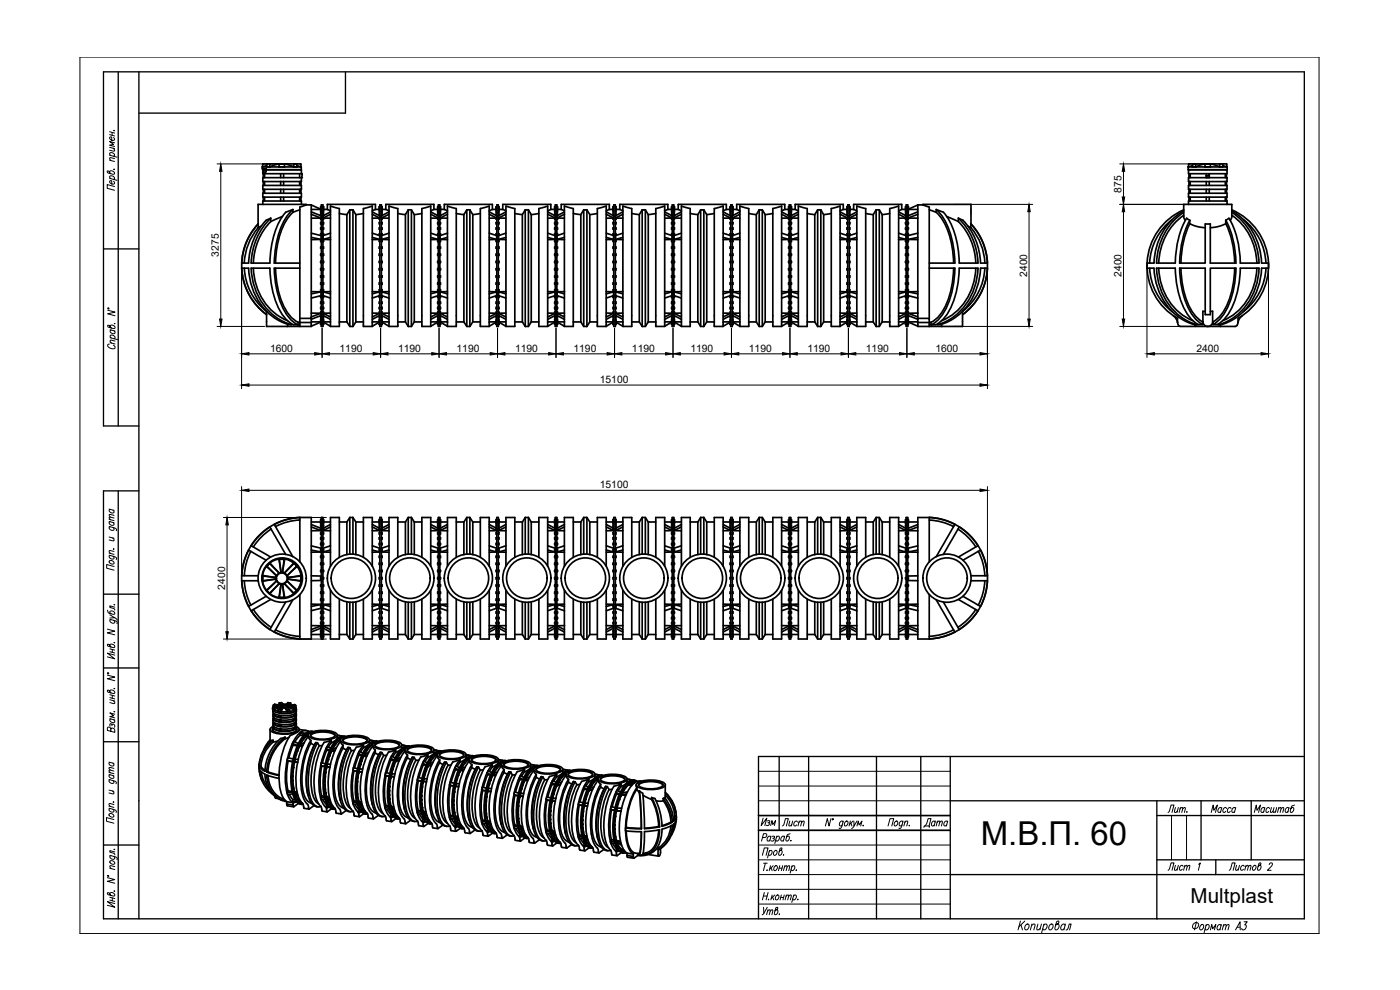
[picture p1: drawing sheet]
<svg xmlns="http://www.w3.org/2000/svg" width="420mm" height="297mm" viewBox="0 0 420 297" stroke-linecap="round" stroke-linejoin="round" font-family="sans-serif">
<defs><g id="words">
<text font-size="9.9" x="294.4" y="253.6">М.В.П. 60</text>
<text font-size="6.2" x="357.3" y="270.9">Multplast</text>
<g font-size="5.7">
<text x="227.2" y="249.1">Изм</text>
<text x="275.9" y="249.4">Дата</text>
</g>
<g font-size="5.3">
<text x="349.2" y="244.8">Лит.</text>
<text x="375.4" y="244.8">Масштаб</text>
<text x="233.5" y="249.1">Лист</text>
</g>
<g font-size="3.1">
<text x="336.6" y="57.8" transform="rotate(-90 336.6 57.8)">875</text>
<text x="65.7" y="77" transform="rotate(-90 65.7 77)">3275</text>
<text x="308.2" y="83" transform="rotate(-90 308.2 83)">2400</text>
<text x="336.6" y="83" transform="rotate(-90 336.6 83)">2400</text>
<text x="81.1" y="105.6">1600</text>
<text x="101.9" y="105.6">1190</text>
<text x="119.5" y="105.6">1190</text>
<text x="137" y="105.6">1190</text>
<text x="154.6" y="105.6">1190</text>
<text x="172.1" y="105.6">1190</text>
<text x="189.7" y="105.6">1190</text>
<text x="207.2" y="105.6">1190</text>
<text x="224.8" y="105.6">1190</text>
<text x="242.3" y="105.6">1190</text>
<text x="259.9" y="105.6">1190</text>
<text x="280.7" y="105.6">1600</text>
<text x="359" y="105.6">2400</text>
<text x="180" y="114.9">15100</text>
<text x="180" y="146.5">15100</text>
<text x="67.5" y="176.9" transform="rotate(-90 67.5 176.9)">2400</text>
</g>
</g></defs>
<g fill="none" stroke="#000" stroke-width=".51">
<path d="M78.8 50l-.1 .1M78.9 49.3l-.1 .8 1.2-.4M78.9 50.7v1.4h11.8l-.2 1.2M78.9 53.3h11.6v1.2h-11.6zM78.9 55.6h11.6v1.2h-11.6zM78.9 58h11.6v1.1h-11.6zM79 50.7v1.1a.59 .59 0 0 0 .8-.4v-.5M79.1 52.1v1.2M79.1 54.5v1.1M79.1 56.8v1.2M79.1 59.1v1.2M79.4 52.1v1.2"/>
<path d="M79.4 54.5v1.1M79.4 56.8v1.2M79.4 59.1v1.2M79.6 50.7h.2M79.8 50.7h.1M79.8 50.7h-1.1v-.6h11.7v.8h-10.6M79.8 50.7v.2zM79.8 50.9l-.3 .4-.5-.2M79.8 51h10.7v1.1M80.1 49.3l-.1 .8h1M80.2 49.2l-.1 .1M80.9 49.3l.1 .8"/>
<path d="M81 49.2l-.1 .1M82.9 49.2h3.4M83 49.2h-.2M83.8 49.3h1.5l.2 .8h-1.8zM83.8 49.3l-1.5 .2-1.3 .6M84.2 52.1v1.2M84.2 54.5v1.1M84.2 56.8v1.2M84.2 59.1v1.2M85.1 52.1v1.2M85.1 54.5v1.1M85.1 56.8v1.2"/>
<path d="M85.1 59.1v1.2M85.3 49.2v.1M85.4 49.2l1.4 .3a3.1 3.1 0 0 0 2.4 .6l-.2-.8h-.8l-.1 .8M88.2 49.2v.1M89 49.2v.1M89.9 52.1v1.2M89.9 54.5v1.1M89.9 56.8v1.2M89.9 59.1v1.2M90.2 50.9v.1M90.2 49.2l-11.3 .1M90.2 49.2l.1 .1"/>
<path d="M90.2 54.5v1.1M90.2 56.8v1.2M90.2 59.1v1.2M90.3 49.3v.8l-1.2-.4M90.4 50v.1M356.6 50.1h11.7v.8h-11.7zM356.7 50l-.1 .1M356.7 55.6h11.5v1.2h-11.5zM356.7 58h11.5v1.1h-11.5zM356.7 49.3v.8l1.2-.4M356.8 49.2h4.8l-2.7 .9M356.8 49.2l-.1 .1"/>
<path d="M356.9 52.1v1.2M356.9 54.5v1.1M356.9 56.8v1.2M356.9 59.1v1.2M357 50.9v.1M357.2 52.1v1.2M357.2 54.5v1.1M357.2 56.8v1.2M357.2 59.1v1.2M358 49.3h.8l.1 .8h-1.1zM358 49.2v.1M358.8 49.2v.1"/>
<path d="M361.7 49.3h1.5l.1 .8h-1.7zM361.7 49.2l6.5 .1M361.7 49.2h.1M361.7 49.2v.1M362 52.1h-5.3v-1.1h11.5v1.1h-5.3M362 53.3h-5.3v1.2h11.5v-1.2h-5.3M362 52.8h.9v-.7h-.9v1.2M362 53.3h.9M362 54.5v1.1M362 56.8v1.2M362 59.1v1.2M362.9 52.8v.5"/>
<path d="M362.9 54.5v1.1M362.9 56.8v1.2M362.9 59.1v1.2M363.2 49.2v.1M363.2 49.2l1.5 .3a3.1 3.1 0 0 0 2.3 .6l-.1-.8M364.2 49.2h-3.5M366 49.2l.1 .1M366.1 49.3l-.1 .8M366.8 49.2l.1 .1M367.7 52.1v1.2M367.7 54.5v1.1M367.7 56.8v1.2"/>
<path d="M367.7 59.1v1.2M368 50.9v.1M368 52.1v1.2M368 54.5v1.1M368 56.8v1.2M368 59.1v1.2M368.1 52.1v1.2M368.1 54.5v1.1M368.1 56.8v1.2M368.1 59.1v1.2M368.2 49.3v.8l-1.2-.4M368.2 50l.1 .1"/>
<path d="M75.4 78.9h5.6M77.5 67.2v-5.9l15.9 .2v34h-3.4M77.5 67.2v1.1M77.5 67.2a18.2 18.2 0 0 0 2.5 27.2 18.4 18.4 0 0 1-7.5-14l2.1 .1a17.5 17.5 0 0 0 12.3 16.9h.5M77.5 68.3a17.4 17.4 0 0 0-4.2 10.6M78.4 67.9l-.9 .4M78.9 61.3v-1h11.6v1M81.2 65.5l-1 .4a18.3 18.3 0 0 0-5.6 13h-1.9a17.5 17.5 0 0 1 4.8-11.7M81.2 65.5v1M81.3 66.5a18.6 18.6 0 0 0-5.3 12.4M81.3 65.5a19.3 19.3 0 0 0-5.9 13.4M84.7 64.9l-3.5 1.6"/>
<path d="M87.9 62.9a19.6 19.6 0 0 0-5.4 12.8l-.2 3.2h7.7M87.9 63.7a20.7 20.7 0 0 0-5.1 13.7l-.1 1.5M90 62.9l-2.1 .8v-.8l-1 .4a2.96 2.96 0 0 0-2.4 2 26.7 26.7 0 0 0-3.5 13.6M91.9 61.5l-1.9 .6v34.7M93.4 70l3 .7v1.1l-3-.6M93.4 63.6l3 1.2v.6l-.2-.1M93.4 61.5l2.8 1.3M93.4 64.3l2.8 1.1M96.2 65.3v.5h.2M96.2 62.6v.4h.2M96.2 62.2v.4M96.2 62.6h.2"/>
<path d="M96.2 62.2h.2M96.2 62.8h-2.7M96.3 65.4l-2.9 .1M96.4 71.8l-2.9 .1M96.4 61.5h.5v36.4h-.5zM96.4 62l-.2 .2M96.4 76.2h-.2v.5h.2M96.4 78.4h-.2v.4h.2M96.4 74.1h-.2v.4h.2M96.4 72h-.2v.5h.2M96.4 70.1h-.2v.5h.2M96.4 68.4h-.2v.4h.2"/>
<path d="M96.4 66.7h-.2v.5h.2M96.4 64.2h-.2v.4h.2M96.4 63.2h-.2v.5h.2M96.9 62l.2 .2M96.9 76.2h.2v.5h-.2M96.9 78.4h.2v.4h-.2M96.9 74.1h.2v.4h-.2M96.9 72h.2v.5h-.2M96.9 70.1h.2v.5h-.2M96.9 68.4h.2v.4h-.2M96.9 66.7h.2v.5h-.2M96.9 64.2h.2v.4h-.2"/>
<path d="M96.9 63.2h.2v.5h-.2M96.9 62.6h.2M96.9 62.2h.2M96.9 71.8l2.3 .1M97.1 65.3v.5h-.2M97.1 62.6v.4h-.2M97.1 62.2v.4M97.1 62.8h1.1M97.1 65.4l2.1 .1M98.2 62.8v-1.5h14.5v1.5M98.2 62.8l1 .4M99.2 61.8l2.6 .8v35.3h-2.6z"/>
<path d="M99.2 70l-2.3 .7v1.1l2.3-.6M99.2 63.6l-2.3 1.2v.5h.2M99.2 64.3l-2.1 1M101.8 64l2.3 .4M104.1 64.4v32.2M105 63v34.9M105 63l-.9 1.4M105 63h.9M105.9 63v34.9M105.9 63l.9 1.4M106.8 64.4v32.2M109.1 62.6l2.6-.8v36.1h-2.6z"/>
<path d="M109.1 64l-2.3 .4M111.7 70l2.3 .7v1.1l-2.3 .1M111.7 63.6l2.3 1.2v.6l-.2-.1M111.7 71.2l2.3 .6M111.7 64.3l2.1 1M112.7 62.8l-1 .4M112.7 62.8h1.1M113.8 65.4l-2.1 .1M113.8 65.3v.5h.2M113.8 62.6v.4h.2M113.8 62.2v.4M113.8 62.6h.2"/>
<path d="M113.8 62.2h.2M114 61.5h.5v36.4h-.5zM114 62l-.2 .2M114 76.2h-.2v.5h.2M114 78.4h-.2v.4h.2M114 74.1h-.2v.4h.2M114 72h-.2v.5h.2M114 70.1h-.2v.5h.2M114 68.4h-.2v.4h.2M114 66.7h-.2v.5h.2M114 64.2h-.2v.4h.2M114 63.2h-.2v.5h.2"/>
<path d="M114.5 62l.2 .2M114.5 76.2h.2v.5h-.2M114.5 78.4h.2v.4h-.2M114.5 74.1h.2v.4h-.2M114.5 72h.2v.5h-.2M114.5 70.1h.2v.5h-.2M114.5 68.4h.2v.4h-.2M114.5 66.7h.2v.5h-.2M114.5 64.2h.2v.4h-.2M114.5 63.2h.2v.5h-.2M114.5 65.3h.2M114.5 62.6h.2"/>
<path d="M114.5 62.2h.2M114.5 64.8v.6M114.6 65.4l2.1 .1M114.7 65.3v.5h-.2M114.7 62.6v.4h-.2M114.7 62.2v.4M114.7 62.8h1.1M115.8 62.8v-1.5h14.4v1.5M115.8 62.8l.9 .4M116.7 61.8l2.7 .8v35.3h-2.7zM116.7 70l-2.2 .7v1.1l2.3 .1M116.7 71.2l-2.2 .6"/>
<path d="M116.7 63.6l-2.2 1.2M116.7 64.3l-2.1 1M121.7 64.4v32.2M122.5 63v34.9M122.5 63h1l.8 1.4M122.5 63l-.8 1.4-2.3-.4M123.5 63v34.9M124.3 64.4v32.2M126.6 62.6l2.7-.8v36.1h-2.7zM126.6 64l-2.3 .4M129.3 70l2.2 .7v1.1l-2.2 .1M129.3 63.6l2.3 1.2-.1 .6-.2-.1"/>
<path d="M129.3 71.2l2.2 .6M129.3 64.3l2.1 1M130.2 62.8l-.9 .4M130.2 62.8h1.1M131.3 65.3v.5h.3M131.3 62.6v.4h.3M131.3 62.2v.4M131.3 62.6h.3M131.3 62.2h.3M131.4 65.4l-2.1 .1M131.6 61.5h.4v36.4h-.4zM131.6 62l-.3 .2"/>
<path d="M131.6 76.2h-.3v.5h.3M131.6 78.4h-.3v.4h.3M131.6 74.1h-.3v.4h.3M131.6 72h-.3v.5h.3M131.6 70.1h-.3v.5h.3M131.6 68.4h-.3v.4h.3M131.6 66.7h-.3v.5h.3M131.6 64.2h-.3v.4h.3M131.6 63.2h-.3v.5h.3M132 62l.2 .2M132 76.2h.2v.5h-.2M132 78.4h.2v.4h-.2"/>
<path d="M132 74.1h.2v.4h-.2M132 72h.2v.5h-.2M132 70.1h.2v.5h-.2M132 68.4h.2v.4h-.2M132 66.7h.2v.5h-.2M132 64.2h.2v.4h-.2M132 63.2h.2v.5h-.2M132 65.3h.2M132 62.6h.2M132 62.2h.2M132 64.8v.6M132.2 65.3v.5h-.2"/>
<path d="M132.2 62.6v.4h-.2M132.2 62.2v.4M132.2 62.8h1.1M132.2 65.4l2.1 .1M133.3 62.8v-1.5h14.5v1.5M133.3 62.8l1 .4M134.3 61.8l2.6 .8v35.3h-2.6zM134.3 70l-2.3 .7v1.1l2.3 .1M134.3 71.2l-2.3 .6M134.3 63.6l-2.3 1.2M134.3 64.3l-2.1 1M139.2 64.4v32.2"/>
<path d="M140.1 63v34.9M141 63v34.9M141 63l.9 1.4 2.3-.4M141 63h-.9l-.9 1.4-2.3-.4M141.9 64.4v32.2M144.2 62.6l2.6-.8v36.1h-2.6zM146.8 63.6l2.3 1.2-.2 1h.2M146.8 70l2.3 .7v1.1l-2.3 .1M146.8 71.2l2.3 .6M146.8 64.3l2.1 1M147.8 62.8l-1 .4M147.8 62.8h1.1"/>
<path d="M148.9 62.6v.4h.2M148.9 62.2v.4M148.9 62.6h.2M148.9 62.2h.2M148.9 65.4l-2.1 .1M149.1 61.5h.4v36.4h-.4zM149.1 62l-.2 .2M149.1 76.2h-.2v.5h.2M149.1 78.4h-.2v.4h.2M149.1 74.1h-.2v.4h.2M149.1 72h-.2v.5h.2M149.1 70.1h-.2v.5h.2"/>
<path d="M149.1 68.4h-.2v.4h.2M149.1 66.7h-.2v.5h.2M149.1 64.2h-.2v.4h.2M149.1 63.2h-.2v.5h.2M149.5 62l.2 .2M149.5 76.2h.2v.5h-.2M149.5 78.4h.2v.4h-.2M149.5 74.1h.2v.4h-.2M149.5 72h.2v.5h-.2M149.5 70.1h.2v.5h-.2M149.5 68.4h.2v.4h-.2M149.5 66.7h.2v.5h-.2"/>
<path d="M149.5 64.2h.2v.4h-.2M149.5 63.2h.2v.5h-.2M149.5 65.3h.2M149.5 62.6h.2M149.5 62.2h.2M149.7 65.3v.5h-.2M149.7 62.6v.4h-.2M149.7 62.2v.4M149.7 62.8h1.2M149.8 65.4l2 .1M150.9 62.8v-1.5h14.4v1.5M150.9 62.8l.9 .4"/>
<path d="M151.8 70l-2.2 .7v1.1l2.3 .1M151.8 63.6l-2.2 1.2v.6M151.8 61.8l2.7 .8v35.3h-2.7zM151.8 71.2l-2.2 .6M151.8 64.3l-2.1 1M156.8 64.4v32.2M157.6 63v34.9M157.6 63l-.8 1.4-2.3-.4M157.6 63h1M158.6 63v34.9M158.6 63l.8 1.4M159.4 64.4v32.2"/>
<path d="M161.7 62.6l2.7-.8v36.1h-2.7zM161.7 64l-2.3 .4M164.4 70l2.2 .7v1.1l-2.2 .1M164.4 63.6l2.3 1.2v.6l-.2-.1M164.4 71.2l2.2 .6M164.4 64.3l2.1 1M165.3 62.8l-.9 .4M165.3 62.8h1.2M166.5 65.3v.5h.2M166.5 62.6v.4h.2M166.5 62.2v.4M166.5 62.6h.2"/>
<path d="M166.5 62.2h.2M166.5 65.4l-2.1 .1M166.7 61.5h.4v36.4h-.4zM166.7 62l-.2 .2M166.7 76.2h-.2v.5h.2M166.7 78.4h-.2v.4h.2M166.7 74.1h-.2v.4h.2M166.7 72h-.2v.5h.2M166.7 70.1h-.2v.5h.2M166.7 68.4h-.2v.4h.2M166.7 66.7h-.2v.5h.2M166.7 64.2h-.2v.4h.2"/>
<path d="M166.7 63.2h-.2v.5h.2M167.1 62l.2 .2M167.1 76.2h.2v.5h-.2M167.1 78.4h.2v.4h-.2M167.1 74.1h.2v.4h-.2M167.1 72h.2v.5h-.2M167.1 70.1h.2v.5h-.2M167.1 68.4h.2v.4h-.2M167.1 66.7h.2v.5h-.2M167.1 64.2h.2v.4h-.2M167.1 63.2h.2v.5h-.2M167.1 65.3h.2"/>
<path d="M167.1 62.6h.2M167.1 62.2h.2M167.1 70.7v1.1l2.3 .1M167.3 65.3v.5h-.2M167.3 62.6v.4h-.2M167.3 62.2v.4M167.3 62.8h1.1M167.3 65.4l2.1 .1M168.4 62.8v-1.5h14.5v1.5M168.4 62.8l1 .4M169.4 63.6l-2.3 1.2v.6M169.4 61.8l2.6 .8v35.3h-2.6z"/>
<path d="M169.4 64.3l-2.1 1M169.4 71.2l-2.3 .6M169.4 70l-2.3 .7M172 64l2.3 .4M174.3 64.4v32.2M175.2 63v34.9M175.2 63l-.9 1.4M175.2 63h.9M176.1 63v34.9M176.1 63l.9 1.4M177 64.4v32.2M179.3 62.6l2.6-.8v36.1h-2.6z"/>
<path d="M179.3 64l-2.3 .4M181.9 63.6l2.3 1.2v.6l-.2-.1v.5h.2M181.9 70l2.3 .7v1.1l-2.3 .1M181.9 64.3l2.1 1M181.9 71.2l2.3 .6M182.9 62.8l-1 .4M182.9 62.8h1.1M184 62.6v.4h.2M184 62.2v.4M184 62.6h.2M184 62.2h.2M184 65.4l-2 .1"/>
<path d="M184.2 61.5h.5v36.4h-.5zM184.2 62l-.2 .2M184.2 76.2h-.2v.5h.2M184.2 78.4h-.2v.4h.2M184.2 74.1h-.2v.4h.2M184.2 72h-.2v.5h.2M184.2 70.1h-.2v.5h.2M184.2 68.4h-.2v.4h.2M184.2 66.7h-.2v.5h.2M184.2 64.2h-.2v.4h.2M184.2 63.2h-.2v.5h.2M184.7 62l.2 .2"/>
<path d="M184.7 76.2h.2v.5h-.2M184.7 78.4h.2v.4h-.2M184.7 74.1h.2v.4h-.2M184.7 72h.2v.5h-.2M184.7 70.1h.2v.5h-.2M184.7 68.4h.2v.4h-.2M184.7 66.7h.2v.5h-.2M184.7 64.2h.2v.4h-.2M184.7 63.2h.2v.5h-.2M184.7 62.6h.2M184.7 62.2h.2M184.7 70.7v1.1l2.3 .1"/>
<path d="M184.9 65.3v.5h-.2M184.9 62.6v.4h-.2M184.9 62.2v.4M184.9 62.8h1.1M184.9 65.4l2 .1M186 62.8v-1.5h14.4v1.5M186 62.8l.9 .4M186.9 63.6l-2.2 1.2v.6l.2-.1M186.9 61.8l2.7 .8v35.3h-2.7zM186.9 64.3l-2.1 1M186.9 71.2l-2.2 .6M186.9 70l-2.2 .7"/>
<path d="M189.6 64l2.3 .4M191.9 64.4v32.2M192.7 63v34.9M192.7 63l-.8 1.4M192.7 63h1M193.7 63v34.9M193.7 63l.8 1.4M194.5 64.4v32.2M196.8 62.6l2.7-.8v36.1h-2.7zM196.8 64l-2.3 .4M199.5 63.6l2.3 1.2v.6l-.2-.1v.5h.1M199.5 70l2.2 .7v1.1l-2.2 .1"/>
<path d="M199.5 64.3l2.1 1M199.5 71.2l2.2 .6M200.4 62.8l-.9 .4M200.4 62.8h1.2M201.6 62.6v.4h.1M201.6 62.2v.4M201.6 62.6h.1M201.6 62.2h.1M201.6 65.4l-2.1 .1M201.7 61.5h.5v36.4h-.5zM201.7 62l-.1 .2M201.7 76.2h-.1v.5h.1"/>
<path d="M201.7 78.4h-.1v.4h.1M201.7 74.1h-.1v.4h.1M201.7 72h-.1v.5h.1M201.7 70.1h-.1v.5h.1M201.7 68.4h-.1v.4h.1M201.7 66.7h-.1v.5h.1M201.7 64.2h-.1v.4h.1M201.7 63.2h-.1v.5h.1M202.2 62l.2 .2M202.2 76.2h.2v.5h-.2M202.2 78.4h.2v.4h-.2M202.2 74.1h.2v.4h-.2"/>
<path d="M202.2 72h.2v.5h-.2M202.2 70.1h.2v.5h-.2M202.2 68.4h.2v.4h-.2M202.2 66.7h.2v.5h-.2M202.2 64.2h.2v.4h-.2M202.2 63.2h.2v.5h-.2M202.2 62.6h.2M202.2 62.2h.2M202.3 70.7v1.1l2.2 .1M202.4 62.6v.4h-.2M202.4 62.2v.4M202.4 62.8h1.1"/>
<path d="M202.4 65.4l2.1 .1M203.5 62.8v-1.5h14.5v1.5M203.5 62.8l1 .4M204.5 63.6l-2.3 1.2 .2 1h-.2M204.5 61.8l2.6 .8v35.3h-2.6zM204.5 64.3l-2.1 1M204.5 71.2l-2.3 .6M204.5 70l-2.3 .7M207.1 64l2.3 .4M209.4 64.4v32.2M210.3 63v34.9M210.3 63l-.9 1.4"/>
<path d="M210.3 63h.9M211.2 63v34.9M211.2 63l.9 1.4M212.1 64.4v32.2M214.4 62.6l2.6-.8v36.1h-2.6zM214.4 64l-2.3 .4M217 63.6l2.3 1.2v.6l-.2-.1M217 70l2.3 .7v1.1l-2.3 .1M217 64.3l2.1 1M217 71.2l2.3 .6M218 62.8l-1 .4M218 62.8h1.1"/>
<path d="M219.1 65.4l-2 .1M219.1 65.3v.5h.2M219.1 62.6v.4h.2M219.1 62.2v.4M219.1 62.6h.2M219.1 62.2h.2M219.3 61.5h.5v36.4h-.5zM219.3 62l-.2 .2M219.3 76.2h-.2v.5h.2M219.3 78.4h-.2v.4h.2M219.3 74.1h-.2v.4h.2M219.3 72h-.2v.5h.2"/>
<path d="M219.3 70.1h-.2v.5h.2M219.3 68.4h-.2v.4h.2M219.3 66.7h-.2v.5h.2M219.3 64.2h-.2v.4h.2M219.3 63.2h-.2v.5h.2M219.8 62l.2 .2M219.8 76.2h.2v.5h-.2M219.8 78.4h.2v.4h-.2M219.8 74.1h.2v.4h-.2M219.8 72h.2v.5h-.2M219.8 70.1h.2v.5h-.2M219.8 68.4h.2v.4h-.2"/>
<path d="M219.8 66.7h.2v.5h-.2M219.8 64.2h.2v.4h-.2M219.8 63.2h.2v.5h-.2M219.8 65.3h.2M219.8 62.6h.2M219.8 62.2h.2M219.8 71.8l2.3 .1M219.8 70.7v1.1M220 65.3v.5h-.2M220 62.6v.4h-.2M220 62.2v.4M220 62.8h1.1"/>
<path d="M220 65.4l2 .1M221.1 62.8v-1.5h14.4v1.5M221.1 62.8l.9 .4M222 63.6l-2.2 1.2v.6M222 61.8l2.7 .8v35.3h-2.7zM222 64.3l-2.1 1M222 71.2l-2.2 .6M222 70l-2.2 .7M224.7 64l2.3 .4M227 64.4v32.2M227.8 63v34.9M227.8 63h1l.8 1.4"/>
<path d="M227.8 63l-.8 1.4M228.8 63v34.9M229.6 64.4v32.2M231.9 62.6l2.7-.8v36.1h-2.7zM231.9 64l-2.3 .4M234.6 63.6l2.3 1.2-.1 .6-.1-.1M234.6 70l2.2 .7 .1 1.1-2.3 .1M234.6 64.3l2.1 1M234.6 71.2l2.2 .6M235.5 62.8l-.9 .4M235.5 62.8h1.2M236.7 65.4l-2.1 .1"/>
<path d="M236.7 65.3v.5h.2M236.7 62.6v.4h.2M236.7 62.2v.4M236.7 62.6h.2M236.7 62.2h.2M236.9 61.5h.4v36.4h-.4zM236.9 62l-.2 .2M236.9 76.2h-.2v.5h.2M236.9 78.4h-.2v.4h.2M236.9 74.1h-.2v.4h.2M236.9 72h-.2v.5h.2M236.9 70.1h-.2v.5h.2"/>
<path d="M236.9 68.4h-.2v.4h.2M236.9 66.7h-.2v.5h.2M236.9 64.2h-.2v.4h.2M236.9 63.2h-.2v.5h.2M237.3 62l.2 .2M237.3 76.2h.2v.5h-.2M237.3 78.4h.2v.4h-.2M237.3 74.1h.2v.4h-.2M237.3 72h.2v.5h-.2M237.3 70.1h.2v.5h-.2M237.3 68.4h.2v.4h-.2M237.3 66.7h.2v.5h-.2"/>
<path d="M237.3 64.2h.2v.4h-.2M237.3 63.2h.2v.5h-.2M237.3 62.6h.2M237.3 62.2h.2M237.5 62.6v.4h-.2M237.5 62.2v.4M237.5 62.8h1.1M237.5 65.4l2.1 .1M238.6 62.8v-1.5h14.5v1.5M238.6 62.8l1 .4M239.6 70l-2.3 .7v1.1l2.3 .1M239.6 63.6l-2.3 1.2 .2 1h-.2"/>
<path d="M239.6 61.8l2.7 .8v35.3h-2.7zM239.6 64.3l-2.1 1M239.6 71.2l-2.3 .6M242.3 64l2.2 .4M244.5 64.4v32.2M245.4 63v34.9M245.4 63l-.9 1.4M245.4 63h.9M246.3 63v34.9M246.3 63l.9 1.4M247.2 64.4v32.2M249.5 62.6l2.6-.8v36.1h-2.6z"/>
<path d="M249.5 64l-2.3 .4M252.1 63.6l2.3 1.2v.6l-.2-.1v.5h.2M252.1 70l2.3 .7v1.1l-2.3 .1M252.1 64.3l2.1 1M252.1 71.2l2.3 .6M253.1 62.8l-1 .4M253.1 62.8h1.1M254.2 62.6v.4h.2M254.2 62.2v.4M254.2 62.6h.2M254.2 62.2h.2M254.2 65.4l-2 .1"/>
<path d="M254.4 61.5h.5v36.4h-.5zM254.4 62l-.2 .2M254.4 76.2h-.2v.5h.2M254.4 78.4h-.2v.4h.2M254.4 74.1h-.2v.4h.2M254.4 72h-.2v.5h.2M254.4 70.1h-.2v.5h.2M254.4 68.4h-.2v.4h.2M254.4 66.7h-.2v.5h.2M254.4 64.2h-.2v.4h.2M254.4 63.2h-.2v.5h.2M254.9 62l.1 .2"/>
<path d="M254.9 76.2h.1v.5h-.1M254.9 78.4h.1v.4h-.1M254.9 74.1h.1v.4h-.1M254.9 72h.1v.5h-.1M254.9 70.1h.1v.5h-.1M254.9 68.4h.1v.4h-.1M254.9 66.7h.1v.5h-.1M254.9 64.2h.1v.4h-.1M254.9 63.2h.1v.5h-.1M254.9 62.6h.1M254.9 62.2h.1M255 65.3v.5h-.1"/>
<path d="M255 62.6v.4h-.1M255 62.2v.4M255 62.8h1.2M255.1 65.4l2 .1M256.2 62.8v-1.5h14.4v1.5M256.2 62.8l.9 .4M257.1 70l-2.2 .7v1.1l2.3 .1M257.1 63.6l-2.2 1.2 .1 .5M257.1 61.8l2.7 .8v35.3h-2.7zM257.1 64.3l-2.1 1M257.1 71.2l-2.2 .6M259.8 64l2.3 .4"/>
<path d="M262.1 64.4v32.2M262.9 63v34.9M262.9 63h1l.9 1.4M262.9 63l-.8 1.4M263.9 63v34.9M264.8 64.4v32.2M267 62.6l2.7-.8v36.1h-2.7zM267 64l-2.2 .4M269.7 63.6l2.3 1.2-.1 .5M269.7 70l2.3 .7-.1 1.1-2.2-.6M269.7 64.3l2.1 1M270.6 62.8l-.9 .4"/>
<path d="M270.6 62.8h1.2M271.8 65.3v.5h.2M271.8 62.6v.4h.2M271.8 62.2v.4M271.8 65.3h.2M271.8 62.6h.2M271.8 62.2h.2M271.8 65.4l-2.1 .1M271.9 71.8l-2.2 .1M272 61.5h.4v36.4h-.4zM272 62l-.2 .2M272 76.2h-.2v.5h.2"/>
<path d="M272 78.4h-.2v.4h.2M272 74.1h-.2v.4h.2M272 72h-.2v.5h.2M272 70.1h-.2v.5h.2M272 68.4h-.2v.4h.2M272 66.7h-.2v.5h.2M272 64.2h-.2v.4h.2M272 63.2h-.2v.5h.2M272.4 62l.2 .2M272.4 76.2h.2v.5h-.2M272.4 78.4h.2v.4h-.2M272.4 74.1h.2v.4h-.2"/>
<path d="M272.4 72h.2v.5h-.2M272.4 70.1h.2v.5h-.2M272.4 68.4h.2v.4h-.2M272.4 66.7h.2v.5h-.2M272.4 64.2h.2v.4h-.2M272.4 63.2h.2v.5h-.2M272.4 62.6h.2M272.4 62.2h.2M272.4 71.8l3 .1M272.6 62.8h2.8M272.6 65.3v.5h-.2M272.6 62.6v.4h-.2"/>
<path d="M272.6 62.2v.4M272.6 65.4l2.9 .1M275.4 63.6l-3 1.2 .2 .5M275.4 70l-3 .7v1.1l3-.6M275.4 64.3l-2.8 1.1M275.4 61.5l-2.8 1.3M277 61.5l1.9 .6v33.4M277 61.5l14.4-.2v5.9M277 61.5h-1.6v34M278.9 78.9h7.7M278.9 62.9l2.1 .8M281 62.9l2.1 .8"/>
<path d="M281 62.9v.8M281 63.7a20.7 20.7 0 0 1 5.1 13.7l.1 1.5M281 62.9a19.6 19.6 0 0 1 5.4 12.8l.2 3.2M283.1 63.7a23.8 23.8 0 0 1 4.8 15.2h5.6a19.3 19.3 0 0 0-5.9-13.4M284.1 64.9l3.5 1.6v-1M287.6 65.5l1.1 .4a18.1 18.1 0 0 1 5.6 13h2M287.6 66.5a18.6 18.6 0 0 1 5.3 12.4M291.4 67.2a18.2 18.2 0 0 1 4.9 11.7M291.4 68.3a17.4 17.4 0 0 1 4.2 10.6M291.4 67.2v1.1l-.9-.4M291.4 67.2a18.2 18.2 0 0 1-2.5 27.2 18.2 18.2 0 0 0 7.4-13.9M344.3 78.9v1.5"/>
<path d="M351.8 65.8a17.4 17.4 0 0 0-6.8 13.1M355.3 64.6a17.9 17.9 0 0 0-7.6 14.3M355.3 63.3a18.5 18.5 0 0 0-9 15.6h-2M355.3 63a18.2 18.2 0 0 0-11 15.7 18.2 18.2 0 0 0 9.1 16.8v1.3M355.3 63.7a18.7 18.7 0 0 0-8.2 15.2h5.6a27.5 27.5 0 0 1 3.4-13.4l1 .6M355.7 66.1l-.4-.8-.1-4h14.5v4l-.5 .8M356.7 61.3v-1h11.5v1M357.1 67.1a11.3 11.3 0 0 0 4.6 1.2M357.1 66.1v1M357.1 66.1a28.3 28.3 0 0 0-3.1 12.8M357.1 67.1a27.4 27.4 0 0 0-2.7 11.8M367.9 67.1a11.3 11.3 0 0 1-4.7 1.2"/>
<path d="M367.9 66.1v1M367.9 67.1a27.4 27.4 0 0 1 2.6 11.8M367.9 66.1a28 28 0 0 1 3 12.8h-7.7v-11.7h-1.5v11.7h-7.7M369.7 63.7a18.6 18.6 0 0 1 8.2 15.2h-5.7a27.2 27.2 0 0 0-3.4-13.4l-.9 .6M369.7 63a18.2 18.2 0 0 1 11 15.7 18.2 18.2 0 0 1-9.1 16.8l-.1 1.3M369.7 63.3a18.5 18.5 0 0 1 8.9 15.6h2.1v.8v.8l-2.1-.1a17.8 17.8 0 0 1-12.4 17.1M369.7 64.6a17.9 17.9 0 0 1 7.5 14.3M373.1 65.8a17.4 17.4 0 0 1 6.8 13.1M73.3 80.4a17.5 17.5 0 0 0 6.7 13M75.4 80.5h5.6M75.4 80.4a17.9 17.9 0 0 0 12 17M76 80.4a17.3 17.3 0 0 0 10.3 15.8"/>
<path d="M80 93.4v4.5h6.2M81 80.4a25 25 0 0 0 4.6 15.2l2.4 1.8M82.7 80.4a23.8 23.8 0 0 0 4.5 14.5l2.3 1.8M86.2 97.9h3.8M86.4 97.3l-.2 .6M87.4 97.1v.3M89.5 96.7v.8l-1.5-.1M89.5 96.7h.5M90 96.8v1.1M90 80.5h-7.7a24.9 24.9 0 0 0 4.7 15.2l2.5 1.8M90 97.9h3.4M90 96.8h3.4"/>
<path d="M93.4 93.9l2.9 .1-2.9 1.1M93.4 96.8v1.1M93.4 95.5v1.3M93.4 87.5l3 .1M93.5 96.6h2.7M96.2 97.2l.2 .2M96.2 96.8v.4M96.2 96.8h.2M96.2 96.6l-2.8 1.3M96.2 97.2h.2M96.4 94v.6l-3 1.2M96.4 87.6l-3 .6"/>
<path d="M96.4 87.6v1.1l-3 .7M96.4 96.4h-.2v.4M96.4 95.7h-.2v.4h.2M96.4 94.8h-.2v.4h.2M96.4 93.6h-.2v.5h.2M96.4 92.2h-.2v.5h.2M96.4 90.6h-.2v.4h.2M96.4 88.8h-.2v.5h.2M96.4 86.9h-.2v.5h.2M96.4 84.9h-.2v.4h.2M96.4 82.7h-.2v.5h.2M96.4 80.6h-.2v.4h.2"/>
<path d="M96.9 96.4h.2v.4M96.9 95.7h.2v.4h-.2M96.9 94.8h.2v.4h-.2M96.9 93.6h.2v.5M96.9 92.2h.2v.5h-.2M96.9 90.6h.2v.4h-.2M96.9 88.8h.2v.5h-.2M96.9 86.9h.2v.5h-.2M96.9 84.9h.2v.4h-.2M96.9 82.7h.2v.5h-.2M96.9 80.6h.2v.4h-.2M96.9 96.8h.2"/>
<path d="M96.9 97.2h.2M97 87.6v1.1l2.2 .7M97 87.6l2.2 .6M97.1 94.1l2.1 1M97.1 94.1l-.1 .5 2.2 1.2M97.1 97.2l-.2 .2M97.1 96.8v.4M97.1 96.7l2.1 1.2M99.2 93.9l-2.1 .1M99.2 87.5l-2.3 .1M99.2 96.6h-2.1M101.8 96.6h2.3"/>
<path d="M104.1 96.6l.9 1.3h.9M106.8 96.6h2.3M106.8 96.6l-.9 1.3M111.7 87.5l2.3 .1M111.7 93.9l2.1 .1M111.7 96.6h2.2M113.8 97.2l.2 .2M113.8 96.8v.4M113.8 96.8h.2M113.8 96.7l-2.1 1.2M113.8 94.1l-2.1 1M113.8 97.2h.2"/>
<path d="M113.8 94.1h.2M113.9 87.6l-2.2 .6M114 87.6l-.1 1.1-2.2 .7M114 94v.6l-2.3 1.2M114 96.4h-.2v.4M114 95.7h-.2v.4h.2M114 94.8h-.2v.4h.2M114 93.6h-.2v.5M114 92.2h-.2v.5h.2M114 90.6h-.2v.4h.2M114 88.8h-.2v.5h.2M114 86.9h-.2v.5h.2"/>
<path d="M114 84.9h-.2v.4h.2M114 82.7h-.2v.5h.2M114 80.6h-.2v.4h.2M114.5 96.4h.2v.4M114.5 95.7h.2v.4h-.2M114.5 94.8h.2v.4h-.2M114.5 93.6h.2v.5M114.5 92.2h.2v.5h-.2M114.5 90.6h.2v.4h-.2M114.5 88.8h.2v.5h-.2M114.5 86.9h.2v.5h-.2M114.5 84.9h.2v.4h-.2"/>
<path d="M114.5 82.7h.2v.5h-.2M114.5 80.6h.2v.4h-.2M114.5 96.8h.2M114.5 97.2h.2M114.5 94.1h.2M114.5 87.6l2.2 .6M114.5 94v.6l2.2 1.2M114.5 87.6v1.1l2.2 .7M114.6 94.1l2.1 1M114.7 97.2l-.2 .2M114.7 96.8v.4M114.7 96.7l2 1.2"/>
<path d="M116.7 93.9l-2 .1M116.8 96.6h-2.1M116.8 87.5l-2.3 .1M119.4 96.6h2.3M121.7 96.6l.8 1.3M122.5 97.9h1M124.3 96.6h2.3M124.3 96.6l-.8 1.3M129.3 87.5l2.2 .1M129.3 93.9l2 .1M129.3 96.6h2M131.3 97.2l.3 .2"/>
<path d="M131.3 96.8v.4M131.3 96.8h.3M131.3 96.7l-2 1.2M131.3 97.2h.3M131.3 94.1h.3M131.4 94.1l-2.1 1M131.5 94v.6l-2.2 1.2M131.5 87.6l-2.2 .6M131.5 87.6v1.1l-2.2 .7M131.6 96.4h-.3v.4M131.6 95.7h-.3v.4h.3M131.6 94.8h-.3v.4h.3"/>
<path d="M131.6 93.6h-.3v.5M131.6 92.2h-.3v.5h.3M131.6 90.6h-.3v.4h.3M131.6 88.8h-.3v.5h.3M131.6 86.9h-.3v.5h.3M131.6 84.9h-.3v.4h.3M131.6 82.7h-.3v.5h.3M131.6 80.6h-.3v.4h.3M132 96.4h.2v.4M132 95.7h.2v.4h-.2M132 94.8h.2v.4h-.2M132 93.6h.2v.5"/>
<path d="M132 92.2h.2v.5h-.2M132 90.6h.2v.4h-.2M132 88.8h.2v.5h-.2M132 86.9h.2v.5h-.2M132 84.9h.2v.4h-.2M132 82.7h.2v.5h-.2M132 80.6h.2v.4h-.2M132 96.8h.2M132 97.2h.2M132 94.1h.2M132 87.6l2.3 .6M132.1 87.6v1.1l2.2 .7"/>
<path d="M132.1 94v.6l2.2 1.2M132.2 97.2l-.2 .2M132.2 96.8v.4M132.2 96.7l2.1 1.2M132.2 94.1l2.1 1M134.3 93.9l-2.1 .1M134.3 96.6h-2.1M134.3 87.5l-2.3 .1M136.9 96.6h2.3M139.2 96.6l.9 1.3h.9M141.9 96.6h2.3M141.9 96.6l-.9 1.3"/>
<path d="M146.8 87.5l2.3 .1M146.8 96.6h2.1M146.8 93.9l2.1 .1M148.9 97.2l.2 .2M148.9 96.8v.4M148.9 96.8h.2M148.9 96.7l-2.1 1.2M148.9 97.2h.2M148.9 94.1l-2.1 1M149 94.6l-2.2 1.2M149 94l.1 .6M149.1 87.6l-2.3 .6"/>
<path d="M149.1 87.6v1.1l-2.3 .7M149.1 96.4h-.2v.4M149.1 95.7h-.2v.4h.2M149.1 94.8h-.2v.4h.2M149.1 93.6h-.2v.5h.2M149.1 92.2h-.2v.5h.2M149.1 90.6h-.2v.4h.2M149.1 88.8h-.2v.5h.2M149.1 86.9h-.2v.5h.2M149.1 84.9h-.2v.4h.2M149.1 82.7h-.2v.5h.2M149.1 80.6h-.2v.4h.2"/>
<path d="M149.5 96.4h.2v.4M149.5 95.7h.2v.4h-.2M149.5 94.8h.2v.4h-.2M149.5 93.6h.2v.5M149.5 92.2h.2v.5h-.2M149.5 90.6h.2v.4h-.2M149.5 88.8h.2v.5h-.2M149.5 86.9h.2v.5h-.2M149.5 84.9h.2v.4h-.2M149.5 82.7h.2v.5h-.2M149.5 80.6h.2v.4h-.2M149.5 96.8h.2"/>
<path d="M149.5 97.2h.2M149.5 94.1h.2M149.6 87.6l2.2 .6M149.6 87.6v1.1l2.2 .7M149.6 94v.6l2.2 1.2M149.7 97.2l-.2 .2M149.7 96.8v.4M149.7 96.7l2.1 1.2M149.7 94.1l2.1 1M151.8 93.9l-2 .1M151.8 96.6h-2.1M151.9 87.5l-2.3 .1"/>
<path d="M154.5 96.6h2.3M156.8 96.6l.8 1.3M159.4 96.6l-.8 1.3h-1M159.4 96.6h2.3M164.4 87.5l2.2 .1M164.4 96.6h2.1M164.4 93.9l2.1 .1M166.5 97.2l.2 .2M166.5 96.8v.4M166.5 96.7l-2.1 1.2M166.5 96.8h.2M166.5 97.2h.2"/>
<path d="M166.5 94.1h.2M166.5 94.1l-2.1 1M166.6 94v.6l-2.2 1.2M166.6 87.6l-2.2 .6M166.6 87.6v1.1l-2.2 .7M166.7 96.4h-.2v.4M166.7 95.7h-.2v.4h.2M166.7 94.8h-.2v.4h.2M166.7 93.6h-.2v.5M166.7 92.2h-.2v.5h.2M166.7 90.6h-.2v.4h.2M166.7 88.8h-.2v.5h.2"/>
<path d="M166.7 86.9h-.2v.5h.2M166.7 84.9h-.2v.4h.2M166.7 82.7h-.2v.5h.2M166.7 80.6h-.2v.4h.2M167.1 96.4h.2v.4M167.1 95.7h.2v.4h-.2M167.1 94.8h.2v.4h-.2M167.1 93.6h.2v.5M167.1 92.2h.2v.5h-.2M167.1 90.6h.2v.4h-.2M167.1 88.8h.2v.5h-.2M167.1 86.9h.2v.5h-.2"/>
<path d="M167.1 84.9h.2v.4h-.2M167.1 82.7h.2v.5h-.2M167.1 80.6h.2v.4h-.2M167.1 96.8h.2M167.1 97.2h.2M167.1 94.1h.2M167.2 87.6l2.2 .6M167.2 94v.6l2.2 1.2M167.2 87.6v1.1l2.2 .7M167.3 94.1l2.1 1M167.3 97.2l-.2 .2M167.3 96.8v.4"/>
<path d="M167.3 96.7l2.1 1.2M169.4 96.6h-2.1M169.4 93.9l-2.1 .1M169.4 87.5l-2.3 .1M172 96.6h2.3M174.3 96.6l.9 1.3h.9M177 96.6h2.3M177 96.6l-.9 1.3M181.9 96.6h2.1M181.9 87.5l2.3 .1M181.9 93.9l2.1 .1M184 97.2l.2 .2"/>
<path d="M184 96.8v.4M184 96.7l-2.1 1.2M184 96.8h.2M184 97.2h.2M184 94.1l-2.1 1M184.2 87.6l-2.3 .6M184.2 87.6v1.1l-2.3 .7M184.2 94v.6l-2.3 1.2M184.2 96.4h-.2v.4M184.2 95.7h-.2v.4h.2M184.2 94.8h-.2v.4h.2M184.2 93.6h-.2v.5h.2"/>
<path d="M184.2 92.2h-.2v.5h.2M184.2 90.6h-.2v.4h.2M184.2 88.8h-.2v.5h.2M184.2 86.9h-.2v.5h.2M184.2 84.9h-.2v.4h.2M184.2 82.7h-.2v.5h.2M184.2 80.6h-.2v.4h.2M184.7 96.4h.2v.4M184.7 95.7h.2v.4h-.2M184.7 94.8h.2v.4h-.2M184.7 93.6h.2v.5M184.7 92.2h.2v.5h-.2"/>
<path d="M184.7 90.6h.2v.4h-.2M184.7 88.8h.2v.5h-.2M184.7 86.9h.2v.5h-.2M184.7 84.9h.2v.4h-.2M184.7 82.7h.2v.5h-.2M184.7 80.6h.2v.4h-.2M184.7 96.8h.2M184.7 97.2h.2M184.7 94.1h.2M184.7 87.6l2.2 .6M184.7 94v.6l2.2 1.2M184.7 87.6v1.1l2.2 .7"/>
<path d="M184.8 94.1l2.1 1M184.9 97.2l-.2 .2M184.9 96.8v.4M184.9 96.7l2 1.2M186.9 93.9l-2 .1M187 87.5l-2.3 .1M187 96.6h-2.2M189.6 96.6h2.3M191.9 96.6l.8 1.3M194.5 96.6l-.8 1.3h-1M194.5 96.6h2.3M199.5 87.5l2.2 .1"/>
<path d="M199.5 88.2l2.2-.6v1.1l-2.2 .7M199.5 93.9l2.1 .1M199.5 96.6h2.1M201.6 97.2l.1 .2M201.6 96.8v.4M201.6 96.7l-2.1 1.2M201.6 96.8h.1M201.6 97.2h.1M201.6 94.1l-2.1 1M201.7 94.6l-2.2 1.2M201.7 94v.6M201.7 96.4h-.1v.4"/>
<path d="M201.7 95.7h-.1v.4h.1M201.7 94.8h-.1v.4h.1M201.7 93.6h-.1v.5h.1M201.7 92.2h-.1v.5h.1M201.7 90.6h-.1v.4h.1M201.7 88.8h-.1v.5h.1M201.7 86.9h-.1v.5h.1M201.7 84.9h-.1v.4h.1M201.7 82.7h-.1v.5h.1M201.7 80.6h-.1v.4h.1M202.2 96.4h.2v.4M202.2 95.7h.2v.4h-.2"/>
<path d="M202.2 94.8h.2v.4h-.2M202.2 93.6h.2v.5h-.2M202.2 92.2h.2v.5h-.2M202.2 90.6h.2v.4h-.2M202.2 88.8h.2v.5h-.2M202.2 86.9h.2v.5h-.2M202.2 84.9h.2v.4h-.2M202.2 82.7h.2v.5h-.2M202.2 80.6h.2v.4h-.2M202.2 96.8h.2M202.2 97.2h.2M202.3 87.6l2.2 .6"/>
<path d="M202.3 87.6v1.1l2.2 .7M202.3 94v.6l2.2 1.2M202.4 94.1l2.1 1M202.4 97.2l-.2 .2M202.4 96.8v.4M202.4 96.7l2.1 1.2M204.5 93.9l-2.1 .1M204.5 96.6h-2.1M204.5 87.5l-2.2 .1M207.1 96.6h2.3M209.4 96.6l.9 1.3h.9M212.1 96.6h2.3"/>
<path d="M212.1 96.6l-.9 1.3M217 87.5l2.3 .1M217 96.6h2.2M217.1 93.9l2 .1M219.1 97.2l.2 .2M219.1 96.8v.4M219.1 94.1l-2.1 1M219.1 96.7l-2.1 1.2M219.1 96.8h.2M219.1 97.2h.2M219.1 94.1h.2M219.3 94v.6l-2.3 1.2"/>
<path d="M219.3 87.6l-2.3 .6M219.3 87.6v1.1l-2.3 .7M219.3 96.4h-.2v.4M219.3 95.7h-.2v.4h.2M219.3 94.8h-.2v.4h.2M219.3 93.6h-.2v.5M219.3 92.2h-.2v.5h.2M219.3 90.6h-.2v.4h.2M219.3 88.8h-.2v.5h.2M219.3 86.9h-.2v.5h.2M219.3 84.9h-.2v.4h.2M219.3 82.7h-.2v.5h.2"/>
<path d="M219.3 80.6h-.2v.4h.2M219.8 96.4h.2v.4M219.8 95.7h.2v.4h-.2M219.8 94.8h.2v.4h-.2M219.8 93.6h.2v.5M219.8 92.2h.2v.5h-.2M219.8 90.6h.2v.4h-.2M219.8 88.8h.2v.5h-.2M219.8 86.9h.2v.5h-.2M219.8 84.9h.2v.4h-.2M219.8 82.7h.2v.5h-.2M219.8 80.6h.2v.4h-.2"/>
<path d="M219.8 96.8h.2M219.8 97.2h.2M219.8 94.1h.2M219.8 87.6l2.2 .6M219.8 87.6v1.1l2.2 .7M219.8 94v.6l2.2 1.2M219.9 94.1l2.1 1M220 97.2l-.2 .2M220 96.8v.4M220 96.7l2 1.2M222 93.9l-2 .1M222.1 96.6h-2.1"/>
<path d="M222.1 87.5l-2.3 .1M224.7 96.6h2.3M227 96.6l.8 1.3M229.6 96.6l-.8 1.3h-1M229.6 96.6h2.3M234.6 87.5l2.2 .1M234.6 88.2l2.2-.6v1.1l-2.2 .7M234.6 96.6h2.1M234.6 93.9l2.1 .1M236.7 97.2l.2 .2M236.7 96.8v.4M236.7 94.1l-2.1 1"/>
<path d="M236.7 96.7l-2.1 1.2M236.7 96.8h.2M236.7 97.2h.2M236.7 94.1h.2M236.8 94v.6l-2.2 1.2M236.9 96.4h-.2v.4M236.9 95.7h-.2v.4h.2M236.9 94.8h-.2v.4h.2M236.9 93.6h-.2v.5M236.9 92.2h-.2v.5h.2M236.9 90.6h-.2v.4h.2M236.9 88.8h-.2v.5h.2"/>
<path d="M236.9 86.9h-.2v.5h.2M236.9 84.9h-.2v.4h.2M236.9 82.7h-.2v.5h.2M236.9 80.6h-.2v.4h.2M237.3 96.4h.2v.4M237.3 95.7h.2v.4h-.2M237.3 94.8h.2v.4h-.2M237.3 93.6h.2v.5h-.2M237.3 92.2h.2v.5h-.2M237.3 90.6h.2v.4h-.2M237.3 88.8h.2v.5h-.2M237.3 86.9h.2v.5h-.2"/>
<path d="M237.3 84.9h.2v.4h-.2M237.3 82.7h.2v.5h-.2M237.3 80.6h.2v.4h-.2M237.3 96.8h.2M237.3 97.2h.2M237.3 88.7l2.3 .7M237.4 87.6v1.1M237.4 94v.6l2.2 1.2M237.5 94.1l2.1 1M237.5 97.2l-.2 .2M237.5 96.8v.4M237.5 96.7l2.1 1.2"/>
<path d="M239.6 96.6h-2.1M239.6 93.9l-2.1 .1M239.6 87.5l-2.3 .1 2.3 .6M242.3 96.6h2.2M244.5 96.6l.9 1.3M245.4 97.9h.9M247.2 96.6h2.3M247.2 96.6l-.9 1.3M252.1 87.5l2.3 .1M252.1 88.2l2.3-.6v1.1l-2.3 .7M252.1 96.6h2.1M252.2 93.9l2 .1"/>
<path d="M254.2 97.2l.2 .2M254.2 96.8v.4M254.2 96.7l-2.1 1.2M254.2 96.8h.2M254.2 97.2h.2M254.2 94.1l-2.1 1M254.4 94v.6l-2.3 1.2M254.4 96.4h-.2v.4M254.4 95.7h-.2v.4h.2M254.4 94.8h-.2v.4h.2M254.4 93.6h-.2v.5h.2M254.4 92.2h-.2v.5h.2"/>
<path d="M254.4 90.6h-.2v.4h.2M254.4 88.8h-.2v.5h.2M254.4 86.9h-.2v.5h.2M254.4 84.9h-.2v.4h.2M254.4 82.7h-.2v.5h.2M254.4 80.6h-.2v.4h.2M254.9 96.4h.1v.4M254.9 95.7h.1v.4h-.1M254.9 94.8h.1v.4h-.1M254.9 93.6h.1v.5M254.9 92.2h.1v.5h-.1M254.9 90.6h.1v.4h-.1"/>
<path d="M254.9 88.8h.1v.5h-.1M254.9 86.9h.1v.5h-.1M254.9 84.9h.1v.4h-.1M254.9 82.7h.1v.5h-.1M254.9 80.6h.1v.4h-.1M254.9 96.8h.1M254.9 97.2h.1M254.9 94.1h.1M254.9 94v.6l2.2 1.2M255 97.2l-.1 .2M255 96.8v.4M255 94.1l2.1 1"/>
<path d="M255 96.7l2.1 1.2M257.1 88.2l-2.2-.6v1.1l2.2 .7M257.2 96.6h-2.2M257.2 93.9l-2.1 .1M257.2 87.5l-2.3 .1M259.8 96.6h2.3M262.1 96.6l.8 1.3M264.8 96.6l-.9 1.3h-1M264.8 96.6h2.2M269.7 96.6h2M269.7 87.5l2.3 .1M269.7 88.2l2.2-.6v1.1l-2.2 .7"/>
<path d="M269.7 93.9l2.1 .1M271.8 97.2l.2 .2M271.8 96.8v.4M271.8 96.7l-2.1 1.2M271.8 96.8h.2M271.8 97.2h.2M271.8 94.1h.2M271.8 94.1l-2.1 1M271.9 94.1v.5l-2.2 1.2M272 96.4h-.2v.4M272 95.7h-.2v.4h.2M272 94.8h-.2v.4h.2"/>
<path d="M272 93.6h-.2v.5M272 92.2h-.2v.5h.2M272 90.6h-.2v.4h.2M272 88.8h-.2v.5h.2M272 86.9h-.2v.5h.2M272 84.9h-.2v.4h.2M272 82.7h-.2v.5h.2M272 80.6h-.2v.4h.2M272.4 96.4h.2v.4M272.4 95.7h.2v.4h-.2M272.4 94.8h.2v.4h-.2M272.4 93.6h.2v.5h-.2"/>
<path d="M272.4 92.2h.2v.5h-.2M272.4 90.6h.2v.4h-.2M272.4 88.8h.2v.5h-.2M272.4 86.9h.2v.5h-.2M272.4 84.9h.2v.4h-.2M272.4 82.7h.2v.5h-.2M272.4 80.6h.2v.4h-.2M272.4 96.8h.2M272.4 97.2h.2M272.5 87.6v1.1l2.9 .7M272.5 94v.6l2.9 1.2M272.6 97.2l-.2 .2"/>
<path d="M272.6 96.8v.4M272.6 96.6l2.8 1.3M272.6 94l2.8 1.1M275.4 96.6h-2.8M275.4 87.5l-2.9 .1 2.9 .6M275.4 96.8v1.1M275.4 95.5h3.5v1.3M275.4 97.9h3.5M275.4 96.8h3.5M275.4 95.5v1.3M275.5 93.9l-2.9 .1M278.9 97.9h3.8"/>
<path d="M278.9 80.5h7.7M278.9 96.8v1.1M279.4 96.7v.8l1.5-.1M279.4 96.7h-.5M281.4 97.1v.3M281.5 97.4a17.7 17.7 0 0 0 12-16.9h-5.6a24.9 24.9 0 0 1-4.6 15.1l-2.4 1.8M282.5 97.3l.2 .6M286.2 80.4a23.8 23.8 0 0 1-4.5 14.5l-2.3 1.8M286.6 80.4a24.8 24.8 0 0 1-4.7 15.3l-2.5 1.8M288.9 93.4v4.5h-6.2M292.9 80.4a17.3 17.3 0 0 1-10.3 15.8M295.6 80.4a17.5 17.5 0 0 1-6.7 13"/>
<path d="M296.3 80.5h-2a17.5 17.5 0 0 1-12.4 16.9h-.5M344.3 80.5h2a17.8 17.8 0 0 0 12.4 17M345 80.5a17.4 17.4 0 0 0 6.8 13M347.7 80.4a17.3 17.3 0 0 0 10.3 15.8M352.1 94.7a5.6 5.6 0 0 1 1.7 3l.5 .2h4.4v-.4l.5-.1v-.2M354 80.5h7.7v13.9h.8h.7v-13.9h7.7a25.1 25.1 0 0 1-4.5 15l-2.4 1.9M354 80.4a25.2 25.2 0 0 0 4.6 15.1l2.3 1.9M354.4 80.4a22.3 22.3 0 0 0 5 15.1l1.5 1.1M358.7 97.9h7.6M360.9 97.4h-1a10 10 0 0 1-5.1-6.2l-1-2.7-.6-3-.5-5.1-5.6 .1a17.9 17.9 0 0 0 12.1 16.9M360.9 96.6h.1M360.9 96.6v.8"/>
<path d="M363.2 93.4h.7v3.1a1.47 1.47 0 0 1-1.4 1.4 1.47 1.47 0 0 1-1.5-1.4v-3.1h.7M363.9 96.6h.1M364 97.4h1a9.9 9.9 0 0 0 5.2-6.2l.9-2.7 .7-3 .4-5 5.7-.1a17.8 17.8 0 0 1-12.2 17M364 96.6v.8M365.7 97.2v.2l.5 .1M366.3 97.5v.4M370.5 80.4a22.3 22.3 0 0 1-4.9 15.1l-1.6 1.1M372.8 94.7a5.6 5.6 0 0 0-1.6 3l-.6 .2h-4.3M377.2 80.4a17.3 17.3 0 0 1-10.2 15.8M379.9 80.4a17.4 17.4 0 0 1-6.8 13.1M81 158.1l4.8 8.3M81 158.1a18.3 18.3 0 0 0-5.6 5.6"/>
<path d="M81.4 158.7a17.5 17.5 0 0 0-5.4 5.4M90 156a17.4 17.4 0 0 0-7.3 2M90 155.3a18.2 18.2 0 0 0-17.5 18.2 18.2 18.2 0 0 0 17.5 18.2 18.8 18.8 0 0 1-7.7-2.1M90 155.3a16.4 16.4 0 0 0-7.7 2.1l5.6 9.6M93.4 156.6h3M93.4 157.4l2.9 1.1M93.4 158.1l3 1.1M96.2 156.1v.5M96.2 156.1h.2M96.4 159.2h-3M96.4 155.3h.5v36.4h-.5zM96.4 158.5h-.2l.2 .7"/>
<path d="M96.4 159.8h-.2v.5h.2M96.4 157.5h-.2v.4h.2M96.4 156.7h-.2v.4h.2M96.4 155.9h-.2v.2M96.9 159.8h.2v.5h-.2M96.9 158.5h.2l-.2 .7M96.9 157.5h.2v.4h-.2M96.9 156.7h.2v.4h-.2M96.9 155.9h.2v.2M96.9 156.6h2.3M96.9 156.1h.2M96.9 159.2h2.3"/>
<path d="M97.1 156.1v.5M99.2 157.4l-2.2 1.1M99.2 158.1l-2.3 1.1M101.8 156.6h2.3M104.1 156.6v9.8M105 155.3v11M105 155.3h.9M105 155.3l-.9 1.3M105.9 155.3v11M105.9 155.3l.9 1.3M106.8 156.6v9.8M106.8 156.6h2.3"/>
<path d="M111.7 156.6h2.3M111.7 157.4l2.2 1.1M111.7 158.1l2.3 1.1M113.8 156.1v.5M113.8 156.1h.2M114 159.2h-2.3M114 155.3h.5v36.4h-.5zM114 158.5h-.2v.5l.2 .2M114 159.8h-.2v.5h.2M114 157.5h-.2v.4h.2M114 156.7h-.2v.4h.2M114 155.9l-.2 .2"/>
<path d="M114.5 159.8h.2v.5h-.2M114.5 158.5h.2v.5h-.2M114.5 157.5h.2v.4h-.2M114.5 156.7h.2v.4h-.2M114.5 155.9h.2v.2M114.5 156.6h2.2M114.5 156.1h.2M114.5 159.2h2.3M114.5 159v.2M114.7 156.1v.5M116.7 157.4l-2.2 1.1M116.7 158.1l-2.2 1.1"/>
<path d="M119.4 156.6h2.3M121.7 156.6v9.8M122.5 155.3v11M122.5 155.3h1M122.5 155.3l-.8 1.3M123.5 155.3v11M123.5 155.3l.8 1.3M124.3 156.6v9.8M124.3 156.6h2.3M129.3 156.6h2.3M129.3 157.4l2.2 1.1M129.3 158.1l2.2 1.1"/>
<path d="M131.3 156.1v.5M131.3 156.1h.3M131.5 159.2h-2.2M131.6 155.3h.4v36.4h-.4zM131.6 159.8h-.3v.5h.3M131.6 158.5h-.3l.3 .7M131.6 157.5h-.3v.4h.3M131.6 156.7h-.3v.4h.3M131.6 155.9h-.3v.2M132 159.8h.2v.5h-.2M132 158.5h.2v.5h-.2M132 157.5h.2v.4h-.2"/>
<path d="M132 156.7h.2v.4h-.2M132 155.9h.2v.2M132 156.6h2.3M132 156.1h.2M132 159.2h2.3M132.1 159l-.1 .2M132.2 156.1v.5M134.3 157.4l-2.2 1.1M134.3 158.1l-2.3 1.1M136.9 156.6h2.3M139.2 156.6v9.8M140.1 155.3v11"/>
<path d="M140.1 155.3h.9M140.1 155.3l-.9 1.3M141 155.3v11M141 155.3l.9 1.3M141.9 156.6v9.8M141.9 156.6h2.3M146.8 156.6h2.3M146.8 157.4l2.2 1.1M146.8 158.1l2.3 1.1M148.9 156.1v.5M148.9 156.1h.2M149.1 159.2h-2.3"/>
<path d="M149.1 155.3h.4v36.4h-.4zM149.1 159.8h-.2v.5h.2M149.1 158.5h-.2l.2 .7M149.1 157.5h-.2v.4h.2M149.1 156.7h-.2v.4h.2M149.1 155.9h-.2v.2M149.5 159.8h.2v.5h-.2M149.5 158.5h.2v.5h-.2M149.5 157.5h.2v.4h-.2M149.5 156.7h.2v.4h-.2M149.5 155.9h.2v.2M149.5 156.6h2.3"/>
<path d="M149.5 156.1h.2M149.6 159.2h2.3M149.6 159v.2M149.7 156.1v.5M151.8 157.4l-2.1 1.1M151.8 158.1l-2.2 1.1M154.5 156.6h2.3M156.8 156.6v9.8M157.6 155.3v11M157.6 155.3h1M157.6 155.3l-.8 1.3M158.6 155.3v11"/>
<path d="M158.6 155.3l.8 1.3M159.4 156.6v9.8M159.4 156.6h2.3M164.4 156.6h2.3M164.4 157.4l2.2 1.1M164.4 158.1l2.2 1.1M166.5 156.1v.5M166.5 156.1h.2M166.6 159.2h-2.2M166.7 158.5h-.2l.1 .7M166.7 155.3h.4v36.4h-.4zM166.7 159.8h-.2v.5h.2"/>
<path d="M166.7 157.5h-.2v.4h.2M166.7 156.7h-.2v.4h.2M166.7 155.9h-.2v.2M167.1 159.8h.2v.5h-.2M167.1 158.5h.2v.5h-.2M167.1 157.5h.2v.4h-.2M167.1 156.7h.2v.4h-.2M167.1 155.9h.2v.2M167.1 156.6h2.3M167.1 156.1h.2M167.1 159.2h2.3M167.3 156.1v.5"/>
<path d="M169.4 158.1l-2.3 1.1v-.2M169.4 157.4l-2.2 1.1M172 156.6h2.3M174.3 156.6v9.8M175.2 155.3v11M175.2 155.3h.9M175.2 155.3l-.9 1.3M176.1 155.3v11M176.1 155.3l.9 1.3M177 156.6v9.8M177 156.6h2.3M181.9 156.6h2.3"/>
<path d="M181.9 158.1l2.3 1.1M181.9 157.4l2.2 1.1M184 156.1v.5M184 156.1h.2M184.2 159.2h-2.3M184.2 158.5h-.2l.2 .7M184.2 155.3h.5v36.4h-.5zM184.2 159.8h-.2v.5h.2M184.2 157.5h-.2v.4h.2M184.2 156.7h-.2v.4h.2M184.2 155.9h-.2v.2M184.7 159.8h.2v.5h-.2"/>
<path d="M184.7 158.5h.2v.5h-.2M184.7 157.5h.2v.4h-.2M184.7 156.7h.2v.4h-.2M184.7 155.9h.2v.2M184.7 156.6h2.2M184.7 156.1h.2M184.7 159v.2h2.3M184.9 156.1v.5M186.9 158.1l-2.2 1.1M186.9 157.4l-2.2 1.1M189.6 156.6h2.3M191.9 156.6v9.8"/>
<path d="M192.7 155.3h1l.8 1.3M192.7 155.3v11M192.7 155.3l-.8 1.3M193.7 155.3v11M194.5 156.6v9.8M194.5 156.6h2.3M199.5 156.6h2.2M199.5 158.1l2.2 1.1M199.5 157.4l2.2 1.1M201.6 156.1v.5M201.6 156.1h.1M201.7 159.2h-2.2"/>
<path d="M201.7 158.5h-.1v.5l.2 .2M201.7 155.3h.5v36.4h-.5zM201.7 159.8h-.1v.5h.1M201.7 157.5h-.1v.4h.1M201.7 156.7h-.1v.4h.1M201.7 155.9h-.1v.2M202.2 159.8h.2v.5h-.2M202.2 158.5h.2v.5h-.2M202.2 157.5h.2v.4h-.2M202.2 156.7h.2v.4h-.2M202.2 155.9h.2v.2M202.2 156.6h2.3"/>
<path d="M202.2 156.1h.2M202.3 159l-.1 .2h2.3M202.4 156.1v.5M204.5 158.1l-2.3 1.1M204.5 157.4l-2.2 1.1M207.1 156.6h2.3M209.4 156.6v9.8M210.3 155.3v11M210.3 155.3h.9M210.3 155.3l-.9 1.3M211.2 155.3v11M211.2 155.3l.9 1.3"/>
<path d="M212.1 156.6v9.8M212.1 156.6h2.3M217 156.6h2.3M217 158.1l2.3 1.1M217 157.4l2.2 1.1M219.1 156.1v.5M219.1 156.1h.2M219.3 159.2h-2.3M219.3 158.5h-.2l.2 .7M219.3 155.3h.5v36.4h-.5zM219.3 159.8h-.2v.5h.2M219.3 157.5h-.2v.4h.2"/>
<path d="M219.3 156.7h-.2v.4h.2M219.3 155.9h-.2v.2M219.8 159.8h.2v.5h-.2M219.8 158.5h.2v.5h-.2M219.8 157.5h.2v.4h-.2M219.8 156.7h.2v.4h-.2M219.8 155.9h.2v.2M219.8 156.6h2.2M219.8 156.1h.2M219.8 159.2h2.3M220 156.1v.5M222 158.1l-2.2 1.1v-.2"/>
<path d="M222 157.4l-2.2 1.1M224.7 156.6h2.3M227 156.6v9.8M227.8 155.3h1l.8 1.3M227.8 155.3v11M227.8 155.3l-.8 1.3M228.8 155.3v11M229.6 156.6v9.8M229.6 156.6h2.3M234.6 156.6h2.3M234.6 158.1l2.2 1.1M234.6 157.4l2.2 1.1"/>
<path d="M236.7 156.1v.5M236.7 156.1h.2M236.8 159.2h-2.2M236.9 158.5h-.2l.2 .7M236.9 155.3h.4v36.4h-.4zM236.9 159.8h-.2v.5h.2M236.9 157.5h-.2v.4h.2M236.9 156.7h-.2v.4h.2M236.9 155.9h-.2v.2M237.3 159.8h.2v.5h-.2M237.3 158.5h.2v.5h-.2M237.3 157.5h.2v.4h-.2"/>
<path d="M237.3 156.7h.2v.4h-.2M237.3 155.9h.2v.2M237.3 156.6h2.3M237.3 156.1h.2M237.3 159.2h2.3M237.4 159l-.1 .2M237.5 156.1v.5M239.6 158.1l-2.3 1.1M239.6 157.4l-2.2 1.1M242.3 156.6h2.2M244.5 156.6v9.8M245.4 155.3v11"/>
<path d="M245.4 155.3h.9M245.4 155.3l-.9 1.3M246.3 155.3v11M246.3 155.3l.9 1.3M247.2 156.6v9.8M247.2 156.6h2.3M252.1 156.6h2.3M252.1 158.1l2.3 1.1M252.1 157.4l2.2 1.1M254.2 156.1v.5M254.2 156.1h.2M254.4 159v.2"/>
<path d="M254.4 159.2h-2.3M254.4 155.3h.5v36.4h-.5zM254.4 159.8h-.2v.5h.2M254.4 158.5h-.2v.5h.2M254.4 157.5h-.2v.4h.2M254.4 156.7h-.2v.4h.2M254.4 155.9h-.2v.2M254.9 159.8h.1v.5h-.1M254.9 158.5h.1l-.1 .7M254.9 157.5h.1v.4h-.1M254.9 156.7h.1v.4h-.1M254.9 155.9l.1 .2"/>
<path d="M254.9 156.6h2.2M254.9 156.1h.1M254.9 159.2h2.3M255 156.1v.5M257.1 158.1l-2.2 1.1M257.1 157.4l-2.1 1.1M259.8 156.6h2.3M262.1 156.6v9.8M262.9 155.3h1l.9 1.3M262.9 155.3v11M262.9 155.3l-.8 1.3M263.9 155.3v11"/>
<path d="M264.8 156.6v9.8M264.8 156.6h2.2M269.7 156.6h2.3M269.7 158.1l2.3 1.1M269.7 157.4l2.2 1.1M271.8 156.1v.5M271.8 156.1h.2M271.9 159l.1 .2M272 159.2h-2.3M272 155.3h.4v36.4h-.4zM272 159.8h-.2v.5h.2M272 158.5h-.2v.5h.2"/>
<path d="M272 157.5h-.2v.4h.2M272 156.7h-.2v.4h.2M272 155.9h-.2v.2M272.4 159.8h.2v.5h-.2M272.4 157.5h.2v.4h-.2M272.4 156.7h.2v.4h-.2M272.4 155.9h.2v.2M272.4 156.6h3M272.4 158.5h.2M272.4 156.1h.2M272.5 159.2h2.9M272.5 159l-.1 .2"/>
<path d="M272.6 158.5v.5h-.2M272.6 156.1v.5M275.4 158.1l-3 1.1M275.4 157.4l-2.9 1.1M278.9 155.3v13.3M278.9 155.3h-3.5v36.4h3.5M278.9 156a17.5 17.5 0 0 1 7.3 2M278.9 155.3a15.9 15.9 0 0 1 7.6 2.1l-5.5 9.6M278.9 155.3a18.2 18.2 0 0 1 17.5 18.2 18.2 18.2 0 0 1-17.5 18.2M287.5 158.8a17.5 17.5 0 0 1 5.4 5.3M73.3 174.2a17.5 17.5 0 0 0 2 7.3M74.6 165l5.3 3.1"/>
<path d="M74.6 165a16.4 16.4 0 0 0-1.9 7.7h4.8M75.3 165.4a17.5 17.5 0 0 0-2 7.3M75.4 163.7l5.8 3.4M77.5 174.3h-4.8a15.5 15.5 0 0 0 1.5 6.8l.4 .8M78.8 172.6l.1 1.7M78.9 174.3l-.1 .1M78.9 172.8h.1M78.9 174.2l3.9-.5-4 .7M78.9 172.8l3.9 .5-4-.7v1.8M79.9 178.9l-5.3 3.1M80 170l3 2.7M80 177.1l.1 .1"/>
<path d="M80.1 169.9l-.1 .1M80.1 169.9h.1M80.2 177.1l2.8-2.8-3 2.8 1 1M80.2 169.9l2.8 2.8M80.2 177.1l-.1 .1M80.9 178l.1 .1M80.9 169.1l-.8 .8M80.9 169.1h.1M81 177.9l2.8-2.8-2.8 3M81 168.9l2.8 3-2.8-2.8M81 168.9l-1 1.1M81 168.9l-.1 .2"/>
<path d="M81 177.9l-.1 .1M81.2 179.9l-5.8 3.4M82.8 173.7l.2 .6M83 172.7l-.2 .6M83.7 167.8l.6 4M83.7 167.8h1.8l-.7 4M83.7 167.8h1.6M83.8 175.1l.6 .2M83.8 167.9l.5 3.9M83.8 167.8l.1 .1M83.8 179.2l.5-3.9-.6 4h1.8M84.4 171.7l-.6 .2"/>
<path d="M84.8 171.7l.6 .2M85.3 179.2l-.5-3.9 .7 4M85.3 167.9l-.5 3.9M85.3 179.2h.1M85.3 179.2l-1.6 .1M85.3 179.2l.2 .1M85.3 167.8v.1M85.4 175.1l2.7 3 1.1-1M85.4 175.1l2.7 2.8M85.4 175.1l-.6 .2M85.5 167.8h-.2M86.2 172.7l.2 .6"/>
<path d="M86.3 173.7l3.9 .5M86.4 173.7l-.2 .6M86.7 168a5.8 5.8 0 0 1 2.5 9.1M87.9 180l-5.6 9.7M88.1 168.9l-2.7 3M88.1 168.9l1.1 1.1-3 2.7M88.1 168.9l.1 .2M88.2 177.9v.1M88.2 178l-.1 .1M88.2 169.1l-2.8 2.8M89 177.1v.1M89 177.2l-.8 .8"/>
<path d="M89 169.9l.2 .1M89 169.9l-2.8 2.8M89.2 177.1l-3-2.8 2.7 2.8M89.2 177.1l-.2 .1M90 168.6v-13.3h3.4v36.4h-3.4v-13.3M90.2 172.8l-3.9 .5M90.2 174.2h.1M90.3 172.8v1.6M90.3 172.8h-.1M90.3 172.6l-4 .7M90.3 172.6v1.8l-4-.7M90.3 172.6v.2"/>
<path d="M90.4 173.1h.3v.8h-.3M93.4 172.8h3M93.4 163.8l3 .7M96.4 171.1h-.2v.4h.2M96.4 168.9h-.2v.5h.2M96.4 166.8h-.2v.5h.2M96.4 163h-.2v.5h.2M96.4 161.3h-.2v.5h.2M96.4 179.7h-.2v.5h.2M96.4 177.6h-.2v.5h.2M96.4 175.5h-.2v.4h.2M96.4 174.2h-3"/>
<path d="M96.4 164.5l-.2 .8h.2v.3l-3-.6M96.5 172.8l-.1 .5h-.2l.3 .8M96.5 165.6l-3.1 .1M96.9 173.3h.2v.4h-.2M96.9 171.1h.2v.4h-.2M96.9 168.9h.2v.5h-.2M96.9 166.8h.2v.5h-.2M96.9 163h.2v.5h-.2M96.9 161.3h.2v.5h-.2M96.9 179.7h.2v.5h-.2M96.9 177.6h.2v.5h-.2M96.9 175.5h.2v.4h-.2"/>
<path d="M96.9 165.6l2.3 .1M99.2 177.1v14.6h2.6v-11.9M99.2 163.8l-2.3 .7v.4h.2l-.2 .7 2.3-.6M101.8 167.2v-11.9h-2.6v14.6M109.1 167.2v-11.9h2.6v14.6M111.7 177.1v14.6h-2.6v-11.9M111.7 163.8l2.3 .7M114 173.3h-.2v.4h.2M114 171.1h-.2v.4h.2M114 168.9h-.2v.5h.2M114 166.8h-.2v.5h.2M114 163h-.2v.5h.2"/>
<path d="M114 161.3h-.2v.5h.2M114 179.7h-.2v.5h.2M114 177.6h-.2v.5h.2M114 175.5h-.2v.4h.2M114 164.5l-.2 .8 .2 .3-2.3-.6M114 165.6l-2.3 .1M114.5 173.3h.2v.4h-.2M114.5 171.1h.2v.4h-.2M114.5 168.9h.2v.5h-.2M114.5 166.8h.2v.5h-.2M114.5 164.9h.2v.4h-.2M114.5 163h.2v.5h-.2"/>
<path d="M114.5 161.3h.2v.5h-.2M114.5 179.7h.2v.5h-.2M114.5 177.6h.2v.5h-.2M114.5 175.5h.2v.4h-.2M114.5 165.6l2.2 .1M114.5 164.5v.3M114.5 165.3v.3M116.7 177.1v14.6h2.7v-11.9M116.7 163.8l-2.2 .7M116.7 165l-2.2 .6M119.4 167.2v-11.9h-2.7v14.6M126.6 167.2v-11.9h2.7v14.6"/>
<path d="M129.3 177.1v14.6h-2.7v-11.9M129.3 163.8l2.2 .7M131.5 164.5l-.2 .8h.3l-.1 .3-2.2-.6M131.5 165.6l-2.2 .1M131.6 173.3h-.3v.4h.3M131.6 171.1h-.3v.4h.3M131.6 168.9h-.3v.5h.3M131.6 166.8h-.3v.5h.3M131.6 163h-.3v.5h.3M131.6 161.3h-.3v.5h.3M131.6 179.7h-.3v.5h.3M131.6 177.6h-.3v.5h.3"/>
<path d="M131.6 175.5h-.3v.4h.3M132 173.3h.2v.4h-.2M132 171.1h.2v.4h-.2M132 168.9h.2v.5h-.2M132 166.8h.2v.5h-.2M132 164.9h.2v.4h-.2M132 163h.2v.5h-.2M132 161.3h.2v.5h-.2M132 179.7h.2v.5h-.2M132 177.6h.2v.5h-.2M132 175.5h.2v.4h-.2M132 165.6l2.3 .1"/>
<path d="M132 164.5l.1 .3M132.1 165.3l-.1 .3M134.3 177.1v14.6h2.6v-11.9M134.3 163.8l-2.3 .7M134.3 165l-2.3 .6M136.9 167.2v-11.9h-2.6v14.6M144.2 167.2v-11.9h2.6v14.6M146.8 177.1v14.6h-2.6v-11.9M146.8 163.8l2.3 .7M149.1 164.5l-.2 .8h.2v.3l-2.3-.6M149.1 173.3h-.2v.4h.2M149.1 171.1h-.2v.4h.2"/>
<path d="M149.1 168.9h-.2v.5h.2M149.1 166.8h-.2v.5h.2M149.1 163h-.2v.5h.2M149.1 161.3h-.2v.5h.2M149.1 179.7h-.2v.5h.2M149.1 177.6h-.2v.5h.2M149.1 175.5h-.2v.4h.2M149.1 165.6l-2.3 .1M149.5 173.3h.2v.4h-.2M149.5 171.1h.2v.4h-.2M149.5 168.9h.2v.5h-.2M149.5 166.8h.2v.5h-.2"/>
<path d="M149.5 164.9h.2v.4h-.2M149.5 163h.2v.5h-.2M149.5 161.3h.2v.5h-.2M149.5 179.7h.2v.5h-.2M149.5 177.6h.2v.5h-.2M149.5 175.5h.2v.4h-.2M149.6 165.6l2.2 .1M149.6 164.5v.3M151.8 165l-2.2 .6v-.3M151.8 177.1v14.6h2.7v-11.9M151.8 163.8l-2.2 .7M154.5 167.2v-11.9h-2.7v14.6"/>
<path d="M161.7 167.2v-11.9h2.7v14.6M164.4 177.1v14.6h-2.7v-11.9M164.4 163.8l2.3 .7M166.7 173.3h-.2v.4h.2M166.7 171.1h-.2v.4h.2M166.7 168.9h-.2v.5h.2M166.7 166.8h-.2v.5h.2M166.7 163h-.2v.5h.2M166.7 161.3h-.2v.5h.2M166.7 179.7h-.2v.5h.2M166.7 177.6h-.2v.5h.2M166.7 175.5h-.2v.4h.2"/>
<path d="M166.7 164.5l-.2 .8h.1l.1 .3-2.3-.6M166.7 165.6l-2.3 .1M167.1 173.3h.2v.4h-.2M167.1 171.1h.2v.4h-.2M167.1 168.9h.2v.5h-.2M167.1 166.8h.2v.5h-.2M167.1 164.9h.2v.4h-.2M167.1 163h.2v.5h-.2M167.1 161.3h.2v.5h-.2M167.1 179.7h.2v.5h-.2M167.1 177.6h.2v.5h-.2M167.1 175.5h.2v.4h-.2"/>
<path d="M167.1 165.6l2.3 .1M167.1 164.5l.1 .3M167.2 165.3l-.1 .3M169.4 177.1v14.6h2.6v-11.9M169.4 165l-2.3 .6M169.4 163.8l-2.3 .7M172 167.2v-11.9h-2.6v14.6M179.3 167.2v-11.9h2.6v14.6M181.9 177.1v14.6h-2.6v-11.9M181.9 163.8l2.3 .7M184.2 173.3h-.2v.4h.2M184.2 171.1h-.2v.4h.2"/>
<path d="M184.2 168.9h-.2v.5h.2M184.2 166.8h-.2v.5h.2M184.2 163h-.2v.5h.2M184.2 161.3h-.2v.5h.2M184.2 179.7h-.2v.5h.2M184.2 177.6h-.2v.5h.2M184.2 175.5h-.2v.4h.2M184.2 164.5l-.2 .8h.2v.3l-2.3-.6M184.2 165.6l-2.3 .1M184.7 173.3h.2v.4h-.2M184.7 171.1h.2v.4h-.2M184.7 168.9h.2v.5h-.2"/>
<path d="M184.7 166.8h.2v.5h-.2M184.7 164.9h.2v.4h-.2M184.7 163h.2v.5h-.2M184.7 161.3h.2v.5h-.2M184.7 179.7h.2v.5h-.2M184.7 177.6h.2v.5h-.2M184.7 175.5h.2v.4h-.2M184.7 165.6l2.2 .1M184.7 164.5v.3M184.7 165.3v.3M186.9 177.1v14.6h2.7v-11.9M186.9 165l-2.2 .6"/>
<path d="M186.9 163.8l-2.2 .7M189.6 167.2v-11.9h-2.7v14.6M196.8 167.2v-11.9h2.7v14.6M199.5 177.1v14.6h-2.7v-11.9M199.5 163.8l2.2 .7M201.7 173.3h-.1v.4h.1M201.7 171.1h-.1v.4h.1M201.7 168.9h-.1v.5h.1M201.7 166.8h-.1v.5h.1M201.7 163h-.1v.5h.1M201.7 161.3h-.1v.5h.1M201.7 179.7h-.1v.5h.1"/>
<path d="M201.7 177.6h-.1v.5h.1M201.7 175.5h-.1v.4h.1M201.7 164.5l-.1 .8h.1v.3l-2.2-.6M201.8 165.6l-2.3 .1M202.2 173.3h.2v.4h-.2M202.2 171.1h.2v.4h-.2M202.2 168.9h.2v.5h-.2M202.2 166.8h.2v.5h-.2M202.2 164.9h.2v.4h-.2M202.2 163h.2v.5h-.2M202.2 161.3h.2v.5h-.2M202.2 179.7h.2v.5h-.2"/>
<path d="M202.2 177.6h.2v.5h-.2M202.2 175.5h.2v.4h-.2M202.2 165.6l2.3 .1M202.2 164.5l.1 .3M204.5 165l-2.3 .6v-.3M204.5 177.1v14.6h2.6v-11.9M204.5 163.8l-2.3 .7M207.1 167.2v-11.9h-2.6v14.6M214.4 167.2v-11.9h2.6v14.6M217 177.1v14.6h-2.6v-11.9M217 163.8l2.3 .7M219.3 164.5l-.2 .8 .2 .3-2.3-.6"/>
<path d="M219.3 173.3h-.2v.4h.2M219.3 171.1h-.2v.4h.2M219.3 168.9h-.2v.5h.2M219.3 166.8h-.2v.5h.2M219.3 163h-.2v.5h.2M219.3 161.3h-.2v.5h.2M219.3 179.7h-.2v.5h.2M219.3 177.6h-.2v.5h.2M219.3 175.5h-.2v.4h.2M219.3 165.6l-2.2 .1M219.8 173.3h.2v.4h-.2M219.8 171.1h.2v.4h-.2"/>
<path d="M219.8 168.9h.2v.5h-.2M219.8 166.8h.2v.5h-.2M219.8 164.9h.2v.4h-.2M219.8 163h.2v.5h-.2M219.8 161.3h.2v.5h-.2M219.8 179.7h.2v.5h-.2M219.8 177.6h.2v.5h-.2M219.8 175.5h.2v.4h-.2M219.8 165.6l2.2 .1M219.8 164.5v.3M219.8 165.3v.3M222 177.1v14.6h2.7v-11.9"/>
<path d="M222 165l-2.2 .6M222 163.8l-2.2 .7M224.7 167.2v-11.9h-2.7v14.6M231.9 167.2v-11.9h2.7v14.6M234.6 165l2.2 .6v-.3M234.6 177.1v14.6h-2.7v-11.9M234.6 163.8l2.3 .7M236.8 164.5v.3M236.9 173.3h-.2v.4h.2M236.9 171.1h-.2v.4h.2M236.9 168.9h-.2v.5h.2M236.9 166.8h-.2v.5h.2"/>
<path d="M236.9 164.9h-.2v.4h.2M236.9 163h-.2v.5h.2M236.9 161.3h-.2v.5h.2M236.9 179.7h-.2v.5h.2M236.9 177.6h-.2v.5h.2M236.9 175.5h-.2v.4h.2M236.9 165.6l-2.3 .1M237.3 173.3h.2v.4h-.2M237.3 171.1h.2v.4h-.2M237.3 168.9h.2v.5h-.2M237.3 166.8h.2v.5h-.2M237.3 164.9h.2v.4h-.2"/>
<path d="M237.3 163h.2v.5h-.2M237.3 161.3h.2v.5h-.2M237.3 179.7h.2v.5h-.2M237.3 177.6h.2v.5h-.2M237.3 175.5h.2v.4h-.2M237.3 165.6l2.3 .1M237.3 164.5l.1 .3M239.6 165l-2.3 .6 .1-.3M239.6 177.1v14.6h2.7v-11.9M239.6 163.8l-2.3 .7M242.3 167.2v-11.9h-2.7v14.6M249.5 167.2v-11.9h2.6v14.6"/>
<path d="M252.1 177.1v14.6h-2.6v-11.9M252.1 163.8l2.3 .7M254.4 173.3h-.2v.4h.2M254.4 171.1h-.2v.4h.2M254.4 168.9h-.2v.5h.2M254.4 166.8h-.2v.5h.2M254.4 163h-.2v.5h.2M254.4 161.3h-.2v.5h.2M254.4 179.7h-.2v.5h.2M254.4 177.6h-.2v.5h.2M254.4 175.5h-.2v.4h.2M254.4 164.5l-.2 .8h.2v.3l-2.3-.6"/>
<path d="M254.4 165.6l-2.2 .1M254.9 173.3h.1v.4h-.1M254.9 171.1h.1v.4h-.1M254.9 168.9h.1v.5h-.1M254.9 166.8h.1v.5h-.1M254.9 164.9h.1v.4h-.1M254.9 163h.1v.5h-.1M254.9 161.3h.1v.5h-.1M254.9 179.7h.1v.5h-.1M254.9 177.6h.1v.5h-.1M254.9 175.5h.1v.4h-.1M254.9 165.6l2.3 .1"/>
<path d="M254.9 164.5v.3M257.1 177.1v14.6h2.7v-11.9M257.1 165l-2.2 .6v-.3M257.1 163.8l-2.2 .7M259.8 167.2v-11.9h-2.7v14.6M267 167.2v-11.9h2.7v14.6M269.7 177.1v14.6h-2.7v-11.9M269.7 165l2.3 .6-.1-.3M269.7 163.8l2.3 .7-.1 .4M272 173.3h-.2v.4h.2M272 171.1h-.2v.4h.2M272 168.9h-.2v.5h.2"/>
<path d="M272 166.8h-.2v.5h.2M272 164.9h-.2v.4h.2M272 163h-.2v.5h.2M272 161.3h-.2v.5h.2M272 179.7h-.2v.5h.2M272 177.6h-.2v.5h.2M272 175.5h-.2v.4h.2M272 165.6l-2.3 .1M272.4 165.6l3.1 .1M272.4 171.1h.2v.4h-.2M272.4 168.9h.2v.5h-.2M272.4 166.8h.2v.5h-.2"/>
<path d="M272.4 164.9h.2v.4h-.2M272.4 163h.2v.5h-.2M272.4 161.3h.2v.5h-.2M272.4 179.7h.2v.5h-.2M272.4 177.6h.2v.5h-.2M272.4 175.5h.2v.4h-.2M272.4 172.8v.5h.2l-.2 .8 3 .1M272.4 164.5l.1 .3M275.4 165l-3 .6 .1-.3M275.4 163.8l-3 .7M275.4 172.8h-3M278.9 178.4v13.3"/>
<path d="M281 180l5.5 9.6a16.6 16.6 0 0 1-7.6 2.1M283.1 166.4l4.8-8.3a15.5 15.5 0 0 1 5.5 5.7l-5.8 3.3M287.6 179.9l5.9 3.4M289 168.1l5.3-3.1a18.1 18.1 0 0 1 2 7.7M291.4 172.7h4.9M291.4 174.3h4.9M293.6 165.4a17.5 17.5 0 0 1 2 7.3M295.6 174.2a17.5 17.5 0 0 1-2 7.3M296.3 174.2a16.3 16.3 0 0 1-2.1 7.7l-5.2-3M75.4 183.2a18.3 18.3 0 0 0 5.6 5.7M76 182.9a17.5 17.5 0 0 0 5.4 5.3M82.7 189a17.4 17.4 0 0 0 7.3 1.9"/>
<path d="M85.8 180.6l-4.8 8.3M93.4 181.3h3.1M93.4 190.4h3M93.4 187.7h3l-.2 .8h.2M96.2 190.9v.2h.2M96.2 190.9h.2M96.3 188.5l-2.9 1.1M96.4 181.7v-.4l-3 .7M96.4 187.8l-3 1.1M96.4 181.7h-.2v.4h.2v.4l-3 .7M96.4 190.4h-.2v.5M96.4 189.9h-.2v.4"/>
<path d="M96.4 189.1h-.2v.4h.2M96.4 186.7h-.2v.5h.2M96.4 185.2h-.2v.5h.2M96.4 183.5h-.2v.5h.2M96.9 190.4h.2v.5M96.9 189.9h.2v.4M96.9 189.1h.2v.4h-.2M96.9 188.5h.2l-.2-.7 2.3 1.1M96.9 186.7h.2v.5h-.2M96.9 185.2h.2v.5h-.2M96.9 183.5h.2v.5h-.2M96.9 181.4v.3h.2l-.2 .8 2.3 .7"/>
<path d="M96.9 190.3l2.3 .1M96.9 181.4l2.3 .6M96.9 190.9h.2M97 188.5l2.2 1.1M97.1 190.9v.2h-.2M99.2 181.3h-2.3M99.2 187.7h-2.3M101.8 190.4h2.3M104.1 180.6v9.8M104.1 190.4l.9 1.3M105 180.7v11M105 191.7h.9"/>
<path d="M105.9 180.7v11M106.8 180.6v9.8M106.8 190.4h2.3M106.8 190.4l-.9 1.3M111.7 187.7h2.3l-.2 .8h.2M111.7 190.4h2.3M111.7 181.3h2.3M113.8 190.9l.2 .2M113.8 190.9h.2M113.9 188.5l-2.2 1.1M114 181.7h-.2v.4l.2 .4-2.3 .7M114 190.4h-.2v.5"/>
<path d="M114 189.9h-.2v.4M114 189.1h-.2v.4h.2M114 186.7h-.2v.5h.2M114 185.2h-.2v.5h.2M114 183.5h-.2v.5h.2M114 187.8l-2.3 1.1M114 181.4l-2.3 .6M114 181.3v.4M114.5 190.4h.2v.5M114.5 189.9h.2v.4M114.5 189.1h.2v.4h-.2M114.5 188h.2v.5h-.2"/>
<path d="M114.5 186.7h.2v.5h-.2M114.5 185.2h.2v.5h-.2M114.5 183.5h.2v.5h-.2M114.5 181.7h.2v.4h-.2M114.5 190.3l2.2 .1M114.5 181.4l2.2 .6M114.5 182.5l2.2 .7M114.5 190.9h.2M114.5 187.8l2.2 1.1M114.5 182.1v.4M114.5 188.5l2.2 1.1M114.7 190.9v.2h-.2"/>
<path d="M116.7 181.3h-2.2v.4M116.8 187.7h-2.3v.3M119.4 190.4h2.3M121.7 180.6v9.8M121.7 190.4l.8 1.3M122.5 180.7v11M123.5 180.7v11M124.3 190.4l-.8 1.3h-1M124.3 180.6v9.8M124.3 190.4h2.3M129.3 187.7h2.3l-.3 .8h.3M129.3 190.4h2.3"/>
<path d="M129.3 181.3h2.2M131.3 190.9v.2h.3M131.3 190.9h.3M131.5 188.5l-2.2 1.1M131.5 187.8l-2.2 1.1M131.5 181.4l-2.2 .6M131.5 181.3v.4M131.6 190.4h-.3v.5M131.6 189.9h-.3v.4M131.6 189.1h-.3v.4h.3M131.6 186.7h-.3v.5h.3M131.6 185.2h-.3v.5h.3"/>
<path d="M131.6 183.5h-.3v.5h.3M131.6 181.7h-.3l.2 .8-2.2 .7M132 190.4h.2v.5M132 189.9h.2v.4M132 189.1h.2v.4h-.2M132 188h.2v.5h-.2M132 186.7h.2v.5h-.2M132 185.2h.2v.5h-.2M132 183.5h.2v.5h-.2M132 181.7h.2v.4h-.2M132 190.3l2.3 .1M132 181.4l2.3 .6"/>
<path d="M132 182.5l2.3 .7M132 190.9h.2M132 187.8l2.3 1.1M132.1 182.1l-.1 .4M132.1 188.5l2.2 1.1M132.2 190.9v.2h-.2M134.3 181.3h-2.3l.1 .4M134.3 187.7h-2.3l.1 .3M136.9 190.4h2.3M139.2 180.6v9.8M139.2 190.4l.9 1.3M140.1 180.7v11"/>
<path d="M140.1 191.7h.9M141 180.7v11M141.9 180.6v9.8M141.9 190.4h2.3M141.9 190.4l-.9 1.3M146.8 187.7h2.3l-.2 .8h.2M146.8 190.4h2.3M146.8 181.3h2.3M148.9 190.9v.2h.2M148.9 190.9h.2M149 188.5l-2.2 1.1M149.1 187.8l-2.3 1.1"/>
<path d="M149.1 181.3v.4M149.1 190.4h-.2v.5M149.1 189.9h-.2v.4M149.1 189.1h-.2v.4h.2M149.1 186.7h-.2v.5h.2M149.1 185.2h-.2v.5h.2M149.1 183.5h-.2v.5h.2M149.1 181.7h-.2l.2 .8-2.3 .7M149.1 181.4l-2.3 .6M149.5 190.4h.2v.5M149.5 189.9h.2v.4M149.5 189.1h.2v.4h-.2"/>
<path d="M149.5 188h.2v.5h-.2M149.5 186.7h.2v.5h-.2M149.5 185.2h.2v.5h-.2M149.5 183.5h.2v.5h-.2M149.5 181.7h.2v.4h-.2M149.5 190.3l2.3 .1M149.5 190.9h.2M149.6 187.8l2.2 1.1M149.6 181.7v-.4l2.2 .7M149.6 182.1v.4l2.2 .7M149.7 188.5l2.1 1.1M149.7 190.9v.2h-.2"/>
<path d="M151.8 181.3h-2.2M151.9 187.7h-2.3v.3M154.5 190.4h2.3M156.8 180.6v9.8M156.8 190.4l.8 1.3M157.6 180.7v11M158.6 180.7v11M159.4 190.4l-.8 1.3h-1M159.4 180.6v9.8M159.4 190.4h2.3M164.4 187.7h2.2l-.1 .8h.2M164.4 190.4h2.3"/>
<path d="M164.4 181.3h2.3M166.5 190.9v.2h.2M166.5 190.9h.2M166.6 188.5l-2.2 1.1M166.6 187.8l-2.2 1.1M166.7 181.7h-.2v.4h.1l.1 .4-2.3 .7M166.7 190.4h-.2v.5M166.7 189.9h-.2v.4M166.7 189.1h-.2v.4h.2M166.7 186.7h-.2v.5h.2M166.7 185.2h-.2v.5h.2M166.7 183.5h-.2v.5h.2"/>
<path d="M166.7 181.4l-2.3 .6M166.7 181.3l-.1 .4M167.1 190.4h.2v.5M167.1 189.9h.2v.4M167.1 189.1h.2v.4h-.2M167.1 188h.2v.5h-.2M167.1 186.7h.2v.5h-.2M167.1 185.2h.2v.5h-.2M167.1 183.5h.2v.5h-.2M167.1 181.7h.2v.4h-.2M167.1 190.3l2.3 .1M167.1 182.5l2.3 .7"/>
<path d="M167.1 181.4l2.3 .6M167.1 187.8l2.3 1.1M167.1 190.9h.2M167.1 187.7v.3M167.2 182.1l-.1 .4M167.2 188.5l2.2 1.1M167.3 190.9v.2h-.2M169.4 181.3h-2.3l.1 .4M169.4 187.7h-2.3M172 190.4h2.3M174.3 180.6v9.8M174.3 190.4l.9 1.3"/>
<path d="M175.2 180.7v11M175.2 191.7h.9M176.1 180.7v11M177 180.6v9.8M177 190.4h2.3M177 190.4l-.9 1.3M181.9 187.7h2.3l-.2 .8h.2M181.9 190.4h2.3M181.9 181.3h2.3M184 190.9v.2h.2M184 190.9h.2M184.1 188.5l-2.2 1.1"/>
<path d="M184.2 181.7h-.2v.4h.2v.4l-2.3 .7M184.2 190.4h-.2v.5M184.2 189.9h-.2v.4M184.2 189.1h-.2v.4h.2M184.2 186.7h-.2v.5h.2M184.2 185.2h-.2v.5h.2M184.2 183.5h-.2v.5h.2M184.2 181.4l-2.3 .6M184.2 187.8l-2.3 1.1M184.2 181.3v.4M184.7 190.4h.2v.5M184.7 189.9h.2v.4"/>
<path d="M184.7 189.1h.2v.4h-.2M184.7 188h.2v.5h-.2M184.7 186.7h.2v.5h-.2M184.7 185.2h.2v.5h-.2M184.7 183.5h.2v.5h-.2M184.7 181.7h.2v.4h-.2M184.7 190.3l2.2 .1M184.7 182.5l2.2 .7M184.7 187.8l2.2 1.1M184.7 190.9h.2M184.7 181.3v.4M184.7 182.1v.4"/>
<path d="M184.7 188.5l2.2 1.1M184.9 190.9v.2h-.2M186.9 181.3h-2.2l2.2 .7M187 187.7h-2.3v.3M189.6 190.4h2.3M191.9 180.6v9.8M191.9 190.4l.8 1.3M192.7 180.7v11M192.7 191.7h1M193.7 180.7v11M194.5 180.6v9.8M194.5 190.4h2.3"/>
<path d="M194.5 190.4l-.8 1.3M199.5 187.7h2.3l-.2 .3v.5h.1M199.5 190.4h2.2M199.5 181.3h2.3M201.6 190.9v.2h.1M201.6 190.9h.1M201.7 188.5l-2.2 1.1M201.7 181.7h-.1v.4h.1v.4l-2.2 .7M201.7 190.4h-.1v.5M201.7 189.9h-.1v.4M201.7 189.1h-.1v.4h.1M201.7 186.7h-.1v.5h.1"/>
<path d="M201.7 185.2h-.1v.5h.1M201.7 183.5h-.1v.5h.1M201.7 181.4l-2.2 .6M201.7 187.8l-2.2 1.1M201.7 181.3v.4M202.2 190.4h.2v.5M202.2 189.9h.2v.4M202.2 189.1h.2v.4h-.2M202.2 188h.2v.5h-.2M202.2 186.7h.2v.5h-.2M202.2 185.2h.2v.5h-.2M202.2 183.5h.2v.5h-.2"/>
<path d="M202.2 181.7h.2v.4h-.2M202.2 190.3l2.3 .1M202.2 181.4l2.3 .6M202.2 190.9h.2M202.2 181.3v.4M202.2 187.8l2.3 1.1M202.3 182.1l-.1 .4 2.3 .7M202.3 188.5l2.2 1.1M202.4 190.9v.2h-.2M204.5 181.3h-2.3M204.5 187.7h-2.2v.3M207.1 190.4h2.3"/>
<path d="M209.4 180.6v9.8M209.4 190.4l.9 1.3M210.3 180.7v11M210.3 191.7h.9M211.2 180.7v11M212.1 180.6v9.8M212.1 190.4h2.3M212.1 190.4l-.9 1.3M217 187.7h2.3l-.2 .8h.2M217 190.4h2.3M217.1 181.3h2.2M219.1 190.9v.2h.2"/>
<path d="M219.1 190.9h.2M219.2 188.5l-2.2 1.1M219.3 181.4l-2.3 .6M219.3 187.8l-2.3 1.1M219.3 181.3v.4M219.3 181.7h-.2l.2 .8-2.3 .7M219.3 190.4h-.2v.5M219.3 189.9h-.2v.4M219.3 189.1h-.2v.4h.2M219.3 186.7h-.2v.5h.2M219.3 185.2h-.2v.5h.2M219.3 183.5h-.2v.5h.2"/>
<path d="M219.8 190.4h.2v.5M219.8 189.9h.2v.4M219.8 189.1h.2v.4h-.2M219.8 188h.2v.5h-.2M219.8 186.7h.2v.5h-.2M219.8 185.2h.2v.5h-.2M219.8 183.5h.2v.5h-.2M219.8 181.7h.2v.4h-.2M219.8 190.3l2.2 .1M219.8 190.9h.2M219.8 182.5l2.2 .7M219.8 187.8l2.2 1.1"/>
<path d="M219.8 187.7v.3M219.8 181.3v.4M219.8 182.1v.4M219.8 188.5l2.2 1.1M220 190.9v.2h-.2M222 181.3h-2.2l2.2 .7M222.1 187.7h-2.3M224.7 190.4h2.3M227 180.6v9.8M227 190.4l.8 1.3M227.8 180.7v11M227.8 191.7h1"/>
<path d="M228.8 180.7v11M229.6 180.6v9.8M229.6 190.4h2.3M229.6 190.4l-.8 1.3M234.6 187.7h2.3l-.2 .8h.2M234.6 190.4h2.3M234.6 181.3h2.3M236.7 190.9v.2h.2M236.7 190.9h.2M236.8 188.5l-2.2 1.1M236.8 182.1v.4l-2.2 .7M236.8 187.8l-2.2 1.1"/>
<path d="M236.8 181.3v.4M236.9 190.4h-.2v.5M236.9 189.9h-.2v.4M236.9 189.1h-.2v.4h.2M236.9 186.7h-.2v.5h.2M236.9 185.2h-.2v.5h.2M236.9 183.5h-.2v.5h.2M236.9 181.7h-.2v.4h.2M236.9 181.4l-2.3 .6M237.3 190.4h.2v.5M237.3 189.9h.2v.4M237.3 189.1h.2v.4h-.2"/>
<path d="M237.3 188h.2v.5h-.2M237.3 186.7h.2v.5h-.2M237.3 185.2h.2v.5h-.2M237.3 183.5h.2v.5h-.2M237.3 181.7h.2v.4h-.2M237.3 190.3l2.3 .1M237.3 190.9h.2M237.3 181.4l2.3 .6M237.3 187.8l2.3 1.1M237.3 181.3l.1 .4M237.4 182.1l-.1 .4 2.3 .7M237.4 188.5l2.2 1.1"/>
<path d="M237.5 190.9v.2h-.2M239.6 181.3h-2.3M239.6 187.7h-2.3l.1 .3M242.3 190.4h2.2M244.5 180.6v9.8M244.5 190.4l.9 1.3M245.4 180.7v11M245.4 191.7h.9M246.3 180.7v11M247.2 180.6v9.8M247.2 190.4h2.3M247.2 190.4l-.9 1.3"/>
<path d="M252.1 187.7h2.3v.3M252.1 190.4h2.3M252.2 181.3h2.2M254.2 190.9v.2h.2M254.2 190.9h.2M254.3 188.5l-2.2 1.1M254.4 187.8l-2.3 1.1M254.4 181.7h-.2v.4h.2v.4l-2.3 .7M254.4 190.4h-.2v.5M254.4 189.9h-.2v.4M254.4 189.1h-.2v.4h.2M254.4 188h-.2v.5h.2"/>
<path d="M254.4 186.7h-.2v.5h.2M254.4 185.2h-.2v.5h.2M254.4 183.5h-.2v.5h.2M254.4 181.4l-2.3 .6M254.4 181.3v.4M254.9 190.4h.1v.5M254.9 189.9h.1v.4M254.9 189.1h.1v.4h-.1M254.9 186.7h.1v.5h-.1M254.9 185.2h.1v.5h-.1M254.9 183.5h.1v.5h-.1M254.9 181.7h.1v.4h-.1"/>
<path d="M254.9 190.3l2.2 .1M254.9 181.4l2.2 .6M254.9 187.8l2.2 1.1M254.9 190.9h.1M254.9 181.3v.4M254.9 182.1v.4l2.2 .7M255 188.5l2.1 1.1M255 190.9l-.1 .2M257.2 181.3h-2.3M257.2 187.7h-2.3l.1 .8h-.1M259.8 190.4h2.3M262.1 180.6v9.8"/>
<path d="M262.1 190.4l.8 1.3M262.9 180.7v11M262.9 191.7h1M263.9 180.7v11M264.8 180.6v9.8M264.8 190.4h2.2M264.8 190.4l-.9 1.3M269.7 187.7h2.3M269.7 190.4h2.3M269.7 181.3h2.3M271.8 190.9v.2h.2M271.8 190.9h.2"/>
<path d="M271.9 188.5l-2.2 1.1M271.9 182.1l.1 .4-2.3 .7M271.9 188l.1-.2-2.3 1.1M272 190.4h-.2v.5M272 189.9h-.2v.4M272 189.1h-.2v.4h.2M272 188h-.2v.5h.2M272 186.7h-.2v.5h.2M272 185.2h-.2v.5h.2M272 183.5h-.2v.5h.2M272 181.7h-.2v.4h.2M272 181.4l-2.3 .6"/>
<path d="M272 181.4l-.1 .3M272.4 190.4h.2v.5M272.4 189.9h.2v.4M272.4 189.1h.2v.4h-.2M272.4 188h.2v.5M272.4 186.7h.2v.5h-.2M272.4 185.2h.2v.5h-.2M272.4 183.5h.2v.5h-.2M272.4 181.7h.2v.4h-.2M272.4 190.3l3 .1M272.4 181.4l3 .6M272.4 190.9h.2"/>
<path d="M272.4 188.5h.2M272.4 181.3l.1 .4M272.4 187.8l3 1.1M272.5 182.1l-.1 .4 3 .7M272.5 188.5l2.9 1.1M272.6 190.9v.2h-.2M275.4 187.7h-2.9v.3M275.5 181.3h-3.1M283.1 180.6l4.8 8.3M286.2 189a17.5 17.5 0 0 1-7.3 1.9M292.8 182.9a17.5 17.5 0 0 1-5.3 5.3M293.5 183.2a18.2 18.2 0 0 1-5.6 5.7"/>
<path d="M81.1 218.9v3.6M81.2 218.5l.9-.6-.2 .3a2.66 2.66 0 0 0 2.6 1.2 6.2 6.2 0 0 0 4.4-.9l-.1-.6 1 .9a2.74 2.74 0 0 1-2.8 1.4 9.2 9.2 0 0 1-5.6-.8l-.3-.3zM81.8 212.4l.1 .7M81.9 218.7l-.1 .3M81.9 218.5l-.2 .2a1.88 1.88 0 0 0 2.1 1.3 6.4 6.4 0 0 0 5.3-1l-.2-.5M81.9 217.6a4.4 4.4 0 0 0 4.3 1.1l1.4-.2a1.48 1.48 0 0 0 1.3-.9M81.9 213.4l.1-.2a1.03 1.03 0 0 0 1.2 1.3 7.7 7.7 0 0 0 5.5-.5M81.9 214.3v.6a4.4 4.4 0 0 0 4.3 1.1l1.4-.2a1.31 1.31 0 0 0 1.3-1.5M81.9 215.6v.7a4.4 4.4 0 0 0 4.3 1.1l1.4-.2a1.32 1.32 0 0 0 1.3-1.6M81.9 219.1v.1M81.9 216.9v.7M81.9 218.3v.8"/>
<path d="M82 212.1l-.2 .3a2.67 2.67 0 0 0 2.6 1.2 6.5 6.5 0 0 0 4.4-.9v-.6M82 211.6l-.1 .5M82 212.2l-.1 .5 .3 .3M82 211.6l.4-.3 2 .4M82.1 211.6l2.2 .2M82.1 215.3l-.2 .3a2.66 2.66 0 0 0 2.6 1.1 6.2 6.2 0 0 0 4.4-.9l-.1-.5M82.1 216.6l-.2 .3a2.66 2.66 0 0 0 2.6 1.1 6.2 6.2 0 0 0 4.4-.8l-.1-.6M82.1 213.9l-.2 .3a2.76 2.76 0 0 0 2.9 1.2l2.1-.1 1.6-.5M82.1 211.5l-.1 .1M82.2 214.1l.3 .6 1.3 .5M82.2 215.4a2 2 0 0 0 2.1 1.2M82.2 216.8l.3 .6 1.3 .4"/>
<path d="M82.2 218.3l.6 .6 1 .3M82.2 218.1v.2M82.3 212.4l-.1 .6M83.5 212.9l-.1 .5 1 .2M83.5 212.9l.8 .1 .1 .6M83.6 212.9h-.1M83.7 211.4l-.4 .1M83.8 214.6v.7M83.8 215.9v.7M83.8 217.3v.6M83.8 218.6v.7M83.8 215.2l.5 .1"/>
<path d="M83.8 217.9l.5 .1M83.8 219.3h.5M83.8 210.9l-.1 .5 1 .2M83.8 210.9l.9 .7M83.9 210.9h-.1M84.3 214.7v.6M84.3 216v.6M84.3 217.4v.6v-.6M84.3 218.7v.6M84.3 211.9h.1M84.3 211.9l-2.3 .3M84.3 211.8l-2.4 .3"/>
<path d="M84.3 211.8v.1M84.3 215.3h.1M84.3 219.3h.1M84.4 211.8l1-.3 1 .4a1.81 1.81 0 0 1-2.1 0zM84.5 211.8l.9-.2 .9 .2a1.26 1.26 0 0 1-1.9 .1zM84.5 210.8l-.7 .1M84.5 210.8h.1M84.5 210.8l.8 .7 .4 .1 .7-.8M84.5 212.1l-2.3 .9M84.5 212.1l-2.2 .3M84.5 212.1l.3 .1M84.5 212.1h.1"/>
<path d="M84.7 211.6l-.3 .1M84.8 212.2l-1.3 .7M85 211.3h1M85 212.2h.1M85 212.2h.4M85 212.2l-.7 .8M85 212.3l-.6 1.3M85.4 212.3l.8 .8M85.4 212.3l.8 1.3 .8-.1-.1-.5M85.4 212.3h.1M85.9 211.6l.3 .1M86.2 213.1v.5"/>
<path d="M86.3 212.1l2 .4M86.3 212.1l2 1M86.3 212.1l-.3 .1 .9 .8M86.3 212.1h.1M86.4 212l2.3 .3M86.4 210.8l.8 .2M86.4 210.8h.1M86.5 211.9l-.1 .1M86.9 213l-.7 .1M87.2 211l-1.3 .6M87.2 210.9v.1M87.2 211l.1 .5"/>
<path d="M87.3 211.5l-1.4 .1M87.3 211.4l.3 .1M88.2 214.8h.3M88.2 214.3v.5M88.2 215.6v.5l.2 .1M88.2 217v.5h.2M88.2 218.3v.5M88.2 218.8h.2M88.2 214.8l-1.4 .4-2.5 .1M88.2 216.1l-1.4 .4-2.5 .1M88.2 217.4l-1.4 .5h-2.5M88.2 218.8l-1.4 .4-2.5 .1"/>
<path d="M88.3 212.6l.4-.3 .1 .5-.5 .3zM88.4 215.6v.6M88.4 216.9v.6M88.4 218.2v.6M88.4 211.4l-2.2 .3M88.5 211.4h.1M88.5 211.4l.2 .2-2.2 .3M88.5 214.2h.1M88.6 218.7l-.2 .1M88.6 214.2l.2-.2v.4l-.2 .2M88.6 214.2v.4M88.6 214.6l-.1 .2"/>
<path d="M88.6 215.6v.1M88.6 216.9v.2M88.6 218.3v.1M88.6 215.4v.6l-.2 .1M88.6 216.8v.5l-.2 .2M88.6 218.1v.6M88.6 214.7v.1M88.7 212.2v.1M88.7 211.6l.1 .6-2.3-.3M88.7 214h.1M88.8 213.9l.1 .3-.2 .5M88.8 214.4l-.3 .4"/>
<path d="M88.9 212.8a1.8 1.8 0 0 1-2.1 1.2l-3-.1M88.9 212.9a3.3 3.3 0 0 1-3.2 1.2l-2.2-.2-1-.3-.6-.5M88.9 212.4v1.2l-.2 .4M88.9 219.1v.1M88.9 216.9v.7M88.9 218.3v.8M88.9 218.7l.2 .3M90 218.9l1.9 .3M90 218.9h-.1a4 4 0 0 1-2.8 1.7 23.1 23.1 0 0 0-2.6 17.7 4.1 4.1 0 0 0 1.6 2.2M90.1 219.8l1.1 .7M92.4 219.4l.3 .1-.3-.1-.1 .3M92.7 219.5a2.57 2.57 0 0 0-3.5 1.2 23 23 0 0 0-2.8 17.9 4.1 4.1 0 0 0 1.5 2.2"/>
<path d="M92.7 219.9l.1 .1M92.9 220l-.1 .1M93.8 219.5a3.1 3.1 0 0 0-3.2 1.8 23.4 23.4 0 0 0-2.6 17.3 3.2 3.2 0 0 0 2.5 2.7M94 219.5a3.4 3.4 0 0 0-3.3 2 23.4 23.4 0 0 0-2.4 17.4 2.87 2.87 0 0 0 2.7 2.4M77.7 229.4v1M77.8 230.4l.2 1.7 .6 2.1M78.3 229.9h-.5M78.4 231.5l.6 2.5 1.6 2.7M80.4 232.7a7.7 7.7 0 0 0 4.6 7.1M81.1 222l-1.8 2.7M81.8 238.3a9.9 9.9 0 0 1-3.9-7.5l.4 .6 1.2 .9a8.4 8.4 0 0 0 4 7.3M81.9 222.1l-.3 .1a9.9 9.9 0 0 0-3.8 7.4v-.5"/>
<path d="M81.9 222.1v.6M82 222.7a9.3 9.3 0 0 0-3.5 7.5l1 .9M82.5 238.9l.2 .6M82.7 239.5l.8 .1M83.4 222.3l-1.5 .4M83.5 239.6l1.3 .6M83.8 233.5l-3.7-1a7.8 7.8 0 0 0 6 8M83.8 232.5l-3.4-.9-.4 .1 3.8 1M84.2 221.6a13.8 13.8 0 0 0-4.7 9.8l-.9-.5a1.51 1.51 0 0 1-.7-1.9 10.7 10.7 0 0 1 4.1-6.9M85 239.8l.4 .1M85.6 221.2l-1.4 .4M85.6 221.2v.5"/>
<path d="M85.6 221.2a13.8 13.8 0 0 0-5.6 10.4M85.6 221.7a13.2 13.2 0 0 0-5.2 9.9M86.2 228.2l1.6 .3-1.3-.1M86.5 237.3l-.3 .6 .1 .6 1.5-.3M86.5 228.4a20.8 20.8 0 0 0 0 8.9l1.2 .2M86.7 221.3l-1.1 .4M86.8 238.4a1.97 1.97 0 0 0 1.8 1.6M87.7 237.6l-1.5 .3M87.7 233.1h.1M87.7 234.3h.1M87.8 223.1l1.5 .6M87.8 234l.1 .1"/>
<path d="M87.8 232.8h.1M87.8 235.5h.1M87.8 231.8h.1M87.8 235.3h.1M87.8 231.5h.1M87.9 232.8v.3zM87.9 234.1v.2zM87.9 233v1.1M87.9 234.2l.1 1.1M87.9 235.3v.2zM87.9 231.5v.3zM87.9 239.9l-.1 .8 .3 .2 .9-.3"/>
<path d="M87.9 230.4l.1 .1M87.9 236.6l.1 .1M88 231.7l-.1 1.1M88 227.7l-1.7-.4-.1 .9 .3 .2M88 230.2h.1M88 236.4h.1M88 223.6l1.3 .2M88 235.3a6.4 6.4 0 0 0 2 4.9l.1 .1M88.1 236.4v.2zM88.1 230.2v.3zM88.1 230.4l-.1 1.1M88.1 237.6l.2 .1"/>
<path d="M88.1 229.1l.2 .1M88.2 237.4h.1M88.3 237.4v.3zM88.3 228.9v.2zM88.3 229.1l-.2 1.1M88.4 237.6l.9 .7M88.4 228.6l.9 .1M88.4 227.8l.1 .1M88.4 238.6h.1M88.4 237.6l.8 .1M88.4 228.6l.9 .2M88.4 237.6l.2 .5"/>
<path d="M88.4 227.6h.1M88.4 238.3h.1M88.5 238.3v.3zM88.5 227.6v.3zM88.6 227.8l-.2 .8M88.6 227.8l-.3 1.1h-.1M88.6 238.2l.9 .7M88.7 239.3l.1 .1M88.7 226.6h.1M88.8 239.1h.1M88.8 226.3h.1M88.9 239.1v.3z"/>
<path d="M88.9 226.3v.3zM88.9 226.6l-.3 1.1M89.1 240h.1M89.1 225.4h.1M89.2 239.7h.1M89.2 225.2h.1M89.3 239.7v.3zM89.3 225.2v.2zM89.3 225.4l-.4 1.1M89.5 227.8h-1M89.5 223.1l-1.4-.7-.3 .7 .1 .5-1.2 3.8M89.5 224.3h.1"/>
<path d="M89.6 224l.1 .1M89.7 224v.3zM89.9 223.9l.8 .1M90 223.3h.1M90.1 223h.1M90.1 220.6l.9 .1M90.1 220.6l-1.6 2M90.1 223v.3zM90.5 222.4h.1M90.6 222.2h.1M90.7 222.1v.3zM90.9 223.5l-1 .4"/>
<path d="M91 221.6l.2 .1M91.1 221.4h.1M91.2 221.4v.2zM91.3 222.9l-1.1 .4-.3 .6M91.5 220.2l-1.1-.6-.3 .2v.8M91.6 221h.1M91.6 220.8h.1M91.7 220.8v.2zM91.8 220h.1M91.8 220h-.6M92.1 220.5l.2 .1M92.2 220.3h.1"/>
<path d="M92.3 220.3v.2zM92.5 220.6l.1 .7 .7 .9v.8l1 .5 .5-.7 .5 .1 .5 .9 .9-.1M92.5 220.5a8.8 8.8 0 0 0-3.2 4.8M92.5 221a22.6 22.6 0 0 0-2.9 18.3l1.3 1.9 .3 1.3 1.5 .3M92.6 220.3a8.8 8.8 0 0 1 7.7-.6l.9 .8a2.97 2.97 0 0 1-2.8 1.4 8.2 8.2 0 0 1-5.8-1zM93.2 220.7a5.7 5.7 0 0 1 5.2-1l1.7 .5 .4 .5M93.3 222.1a23.1 23.1 0 0 0-2.1 17.6l1.2 1.7 .2 1.2M93.3 223a21.2 21.2 0 0 0-1.8 16.2 2.69 2.69 0 0 0 1.9 1.7M93.5 220.1a7.8 7.8 0 0 1 7 .2l.1 .2a2.81 2.81 0 0 1-2.8 1.3 4.8 4.8 0 0 1-4.6-1.2zM94.3 223.5a22.4 22.4 0 0 0-1.8 15.1M94.8 222.8a23.4 23.4 0 0 0-2 17 2.95 2.95 0 0 0 2.7 2.3M95.3 222.9a23.4 23.4 0 0 0-1.9 17.1 2.5 2.5 0 0 0 2.9 2"/>
<path d="M95.8 223.8a21.9 21.9 0 0 0-1.7 15.4 3.5 3.5 0 0 0 1.6 2M96.2 229.7l1.3 .3-1-.1M96.5 238.8l-.3 .6 .2 .6 1.1-.3M96.5 238.8l.8 .1M96.5 229.9a20.7 20.7 0 0 0 0 8.9M96.9 239.8l1.1 1.6M97.3 222.7l2.1-.7v.8M97.3 222.7a23.1 23.1 0 0 0-2.2 17.6l1.3 1.7 .3 1.3 1.5 .3M97.4 239.1l-1.2 .3M97.4 235.8h.1M97.4 234.5h.1M97.4 234.3h.1"/>
<path d="M97.5 237h.1M97.5 233.2h.1M97.5 234.3v.2zM97.5 235.5v.3zM97.6 234.5l-.2 1M97.6 235.7l-.1 1M97.6 236.7v.3zM97.6 233v.2zM97.6 231.9h.1M97.6 238.1h.1M97.6 233.2v1.1M97.6 229.2l-1.2-.3-.2 .8 .3 .2"/>
<path d="M97.7 236.8l-.1 1M97.7 237.8v.3zM97.7 231.7v.2zM97.8 231.9l-.3 1.1M97.8 237.9l.9 2.7 .9 1.1M97.8 239.1h.1M97.8 230.6h.1M97.8 238.9h.2M97.9 224.6l1 .5M98 230.6l-.4 1.1M98 238.9v.2zM98 230.4v.2z"/>
<path d="M98.1 230.1h.9M98.1 225.1l.8 .1M98.1 239.1l.7 .1M98.1 239.1l.1 .5M98.1 239.1l.9 .7M98.1 229.3h.1M98.1 230.1l.9 .1M98.1 239.8h.1M98.1 229.1h.1M98.2 239.8v.2zM98.2 229.1v.2zM98.2 229.3l-.2 1.1-.2-.1"/>
<path d="M98.2 229.3l-.1 .8M98.2 239.6l1 .8M98.4 228.1l-.1 1M98.5 227.8v.3zM98.8 226.9h.1l-.3 1-.2-.1M98.8 226.6h.1M98.9 226.6v.3zM99.2 229.3h-1M99.2 225.8l-.2 .9M99.2 224.5l-1-.6-.3 .7 .1 .5-1.3 3.8M99.2 225.5h.2M99.4 225.5v.3z"/>
<path d="M99.4 222.1a22.6 22.6 0 0 0-2.9 18.3l1.3 1.8 .2 .8M99.4 222.9l-.9 1.2M99.6 225.3l.8 .2M99.7 224.8h.1M99.7 224.5h.1M99.8 224.5v.3zM99.8 224.7l-.2 .6M100.2 223.9h.1M100.2 223.6h.1M100.3 223.6v.3zM100.6 225l-1 .3M100.7 223.1h.1"/>
<path d="M100.7 222.8h.2M100.8 222.1l-1.4 .7M100.9 222.8v.3zM100.9 224.4l-1.1 .4M101.2 222.5h.2M101.2 221.6v.1M101.2 220.7l1.4 .2M101.3 222.2h.1M101.4 222.2v.3zM101.4 221.5l-.2 .1M101.8 222h.1M101.8 221.7h.2"/>
<path d="M102 221.7v.3zM102 239.5l.1 .6M102 220.7l-.8-.1v1M102.2 222.1v.4M102.2 222l-1.3 1.1-1.5 2.6M102.2 222.5l.8 1.1M102.2 222.5a22.6 22.6 0 0 0-2.9 18.3l1.3 1.9 .3 1.2 1.5 .3M102.3 221.8a8.8 8.8 0 0 1 7.6-.6l1 .8a2.97 2.97 0 0 1-2.8 1.4 8.2 8.2 0 0 1-5.8-1zM102.4 221.4h.1M102.5 220.9l-.1 .1M102.6 221.4l-.1 .1M102.9 222.2a5.7 5.7 0 0 1 5.2-1l1.6 .5 .5 .5"/>
<path d="M103 223.6v.8l1 .6M103 223.6a23.1 23.1 0 0 0-2.2 17.5l1.2 1.8 .4 1.3 1.5-1M103 224.5a21.2 21.2 0 0 0-1.8 16.2 2.64 2.64 0 0 0 1.8 1.7M103.2 221.5a7.8 7.8 0 0 1 6.9 .3l.1 .2a2.81 2.81 0 0 1-2.8 1.2 4.8 4.8 0 0 1-4.5-1.1zM103.5 220.9a3.1 3.1 0 0 0-3.3 1.9 23.4 23.4 0 0 0-2.6 17.3 3.2 3.2 0 0 0 2.6 2.7M103.7 221a3.4 3.4 0 0 0-3.3 2 23.4 23.4 0 0 0-2.4 17.4 2.87 2.87 0 0 0 2.6 2.4M104 225a22.6 22.6 0 0 0-2 14.5M104.4 224.3l-.4 .7M104.4 224.3h.6M104.4 224.2a23.4 23.4 0 0 0-1.9 17 2.94 2.94 0 0 0 2.6 2.4M105 224.3l.5 .9M105 224.3a23.4 23.4 0 0 0-1.9 17.2 2.5 2.5 0 0 0 2.9 2"/>
<path d="M105.5 225.2a21.9 21.9 0 0 0-1.8 15.4 3.5 3.5 0 0 0 1.6 2M105.9 231.2l1.2 .3M105.9 231.2l1.2 .2M106.2 231.3a20.9 20.9 0 0 0 0 9l.8 .1M106.4 225.2h-.9M107 236h.2M107 237.2l.2 .1M107.1 238.4h.1M107.1 234.7h.1M107.2 238.2h.1M107.2 235.7v.3zM107.2 237v.2z"/>
<path d="M107.2 235.9v1.1h-.1M107.2 237.1l.1 1.1M107.2 238.2v.2zM107.2 234.4v.3zM107.3 239.6h.1M107.3 233.4h.1M107.3 234.6l-.1 1.1h-.1M107.3 230.6l-1.2-.3-.2 .9M107.3 239.3h.1M107.3 233.1h.1M107.3 238.2a6.7 6.7 0 0 0 2 5M107.4 239.3v.3z"/>
<path d="M107.4 233.1v.3zM107.4 233.3l-.2 1.1M107.5 232.1h.1M107.5 231.8h.1M107.6 231.8v.3zM107.6 232l-.1 1.2M107.7 231.5l.2-.8-.2 1.2M107.7 231.5l1 .1M107.7 231.5l.9 .2M107.7 230.8h.1M107.8 230.5h.1M107.9 230.5v.3z"/>
<path d="M108.1 229.5h.1l-.3 1.1M108.1 229.3h.1M108.2 229.3v.2zM108.4 228.3l.1 .1M108.5 228.1h.1M108.6 226.7l-.9-.1-1.3 3.8M108.6 228.1v.2zM108.6 228.3l-.3 1.1M108.6 226.6l-1.1-.6 .2 .6M108.8 230.7l-.9 .1M108.9 227.2l.1 .1M108.9 226l-1.1-.6-.3 .6"/>
<path d="M108.9 227h.1M109 227v.2zM109.1 223.5l-2.2 .7a23.1 23.1 0 0 0-2.1 17.5l1.1 1.6M109.1 223.5v.8M109.1 223.5a22.6 22.6 0 0 0-2.9 18.3l1.3 1.9 .3 1.3 1.4-.9M109.1 224.3l-.9 1.3M109.4 226h.1M109.5 226v.2zM109.5 226.2l-.3 .6M109.8 225.3h.1M109.9 225.1h.1M110 225.1v.2z"/>
<path d="M110.3 226.5l-1.1 .3 .9 .1M110.4 224.6h.1M110.4 224.3h.1M110.5 223.6l-1.4 .7M110.5 224.3v.3zM110.6 225.8l-1.3 .4M110.9 223.9l.1 .1M110.9 222.2l1.2 .1M111 223.7h.1M111 223.7v.2zM111.1 223h-.2M111.5 223.5h.1"/>
<path d="M111.5 223.2h.1M111.6 223.2v.3zM111.6 222.2l-.7-.1v1M111.8 223.5v.5M111.8 223.9l.8 1.2M111.8 223.5a8.8 8.8 0 0 0-3.2 4.7M111.8 223.9a22.6 22.6 0 0 0-2.8 18.3l.7 1.3a2.32 2.32 0 0 1 .8 1.9l.1 .1M111.9 223.2a8.8 8.8 0 0 1 7.7-.6l1 .9a2.97 2.97 0 0 1-2.9 1.4 8.2 8.2 0 0 1-5.7-1zM112.1 222.9h.1M112.1 222.3l.1 .1M112.1 222.3v.1M112.2 222.9l-.1 .1"/>
<path d="M112.5 223.6a5.7 5.7 0 0 1 5.2-.9l1.7 .5 .5 .4M112.6 225.9l1.1 .5 .4-.7 .5 .1 .5 .9 .9-.1M112.6 225.1v.8M112.6 225.1a23.1 23.1 0 0 0-2.1 17.5l1.2 1.7 .3 1.2M112.6 225.9a21.2 21.2 0 0 0-1.7 16.2 2.69 2.69 0 0 0 1.9 1.8M112.8 223a7.8 7.8 0 0 1 7 .2l.1 .3a2.81 2.81 0 0 1-2.8 1.2 4.8 4.8 0 0 1-4.6-1.2zM113.1 222.4a3.1 3.1 0 0 0-3.2 1.8 23.4 23.4 0 0 0-2.6 17.4 3.2 3.2 0 0 0 2.5 2.7M113.3 222.4a3.4 3.4 0 0 0-3.3 2.1 23.4 23.4 0 0 0-2.4 17.3 2.87 2.87 0 0 0 2.7 2.5M113.7 226.5a22.4 22.4 0 0 0-1.9 15.1M114.1 225.7a23.4 23.4 0 0 0-1.9 17 3.3 3.3 0 0 0 2.1 2.2M114.6 225.8a23.4 23.4 0 0 0-1.9 17.1 2.5 2.5 0 0 0 3 2M115.1 226.7a21.9 21.9 0 0 0-1.7 15.4 3.5 3.5 0 0 0 1.6 2"/>
<path d="M115.6 232.6l.3 .2M115.9 232.8a20.7 20.7 0 0 0 0 8.9M116.7 237.5h.1M116.7 238.7h.1M116.8 237.2h.1M116.8 239.9h.1M116.8 236.1l.1 .1M116.9 237.2v.2zM116.9 238.4v.3zM116.9 237.4l-.1 1M116.9 238.6l-.1 1M116.9 239.6v.3z"/>
<path d="M116.9 235.9v.3zM116.9 234.8l.1 .1M117 236.1l-.1 1.1M117 239.7a6.7 6.7 0 0 0 2 4.9M117 232.1l-1.3-.3-.1 .8 1.2 .3-.9-.1M117 234.6h.1M117.1 234.6v.2zM117.1 234.8l-.3 1.1M117.1 233.5h.1M117.2 233.3h.1M117.3 233.3v.2zM117.3 233.5l-.2 1.1"/>
<path d="M117.4 233l.9 .1M117.4 228l.9 .1M117.4 232.2h.1M117.4 232h.1M117.5 232v.2zM117.5 232.2l-.2 1.1M117.6 232.2l-.2 .8 .9 .1M117.7 231h.1M117.8 230.7h.1M117.9 230.7v.3zM117.9 231l-.3 1M118.1 229.8h.1"/>
<path d="M118.1 229.5l.1 .1M118.2 229.5v.3zM118.3 229.8l-.4 1M118.3 228l-1.1-.5 .2 .6-1.3 3.8M118.5 232.2h-1M118.5 228.7h.1M118.6 227.4l-1.1-.5-.3 .6M118.6 228.4h.1M118.7 228.4v.3zM118.7 225a22.6 22.6 0 0 0-2.8 18.3l1.3 1.9 .2 1.2M118.7 225.8l-.8 1.3M119 227.4h.2"/>
<path d="M119.1 227.4v.3zM119.2 227.7l-.3 .5 .8 .2M119.5 226.8h.1M119.5 226.5h.1M119.6 226.5v.3zM119.9 227.9l-1 .3M120 226h.1M120.1 225.8h.1M120.1 225l-1.4 .8v-.8l-2.1 .7a23.1 23.1 0 0 0-2.1 17.5l1.2 1.7 .3 1.4M120.2 225.8v.2zM120.3 227.3l-1.3 .4M120.6 225.4h.1"/>
<path d="M120.6 224.5v.1M120.6 223.7l1.2 .1M120.6 225.1l.1 .1M120.7 225.1v.3zM120.7 224.5h-.1M121.1 224.9h.1M121.2 224.7h.1M121.3 224.7v.2zM121.3 223.6l-.7-.1v1M121.5 225l.1 .7 .7 .8M121.5 224.9a8.8 8.8 0 0 0-3.2 4.8M121.5 225.4a22.6 22.6 0 0 0-2.9 18.3l1.3 1.9 .4 1.3 1.4 .2 1.5-1"/>
<path d="M121.6 224.7a8.8 8.8 0 0 1 7.7-.6l.9 .8a2.97 2.97 0 0 1-2.8 1.4 8.2 8.2 0 0 1-5.8-1zM121.7 224.4h.1M121.8 223.8l.1 .1M121.8 223.8v.1M121.9 224.4l-.1 .1M122.2 225.1a5.7 5.7 0 0 1 5.2-1l1.7 .5 .4 .5M122.3 226.5v.9l1 .5M122.3 226.5a23.1 23.1 0 0 0-2.1 17.6l1.2 1.7 .4 1.3M122.3 227.4a21.2 21.2 0 0 0-1.8 16.2 2.64 2.64 0 0 0 1.9 1.7M122.5 224.5a7.8 7.8 0 0 1 7 .2l.1 .2a2.81 2.81 0 0 1-2.8 1.3 4.8 4.8 0 0 1-4.6-1.2zM122.6 223.8a4.2 4.2 0 0 0-3.6 2.8 22.9 22.9 0 0 0-1.7 17.3 2.79 2.79 0 0 0 2.2 1.8M122.6 223.8l.2 .1"/>
<path d="M123 223.9a3.4 3.4 0 0 0-3.3 2 23.4 23.4 0 0 0-2.4 17.4 2.87 2.87 0 0 0 2.7 2.4M123.3 227.9a22.6 22.6 0 0 0-2 14.5M123.8 227.2l-.5 .7M123.8 227.2l.5 .1M123.8 227.2a23.4 23.4 0 0 0-2 17 2.94 2.94 0 0 0 2.7 2.3M124.3 227.3l.5 .8h.9M124.3 227.2a23.4 23.4 0 0 0-1.9 17.2 2.5 2.5 0 0 0 2.9 2M124.8 228.1a21.9 21.9 0 0 0-1.7 15.4 3.5 3.5 0 0 0 1.5 2.1M125.2 234.1l1.3 .2M126.4 238.9h.1M126.5 237.6h.1M126.5 234.4l-1-.1a20.8 20.8 0 0 0 0 8.9"/>
<path d="M126.5 237.3l.1 .1M126.5 238.6v.3zM126.5 239.9v.3zM126.6 238.9v1h-.2M126.6 236.3h.1M126.6 237.4v.2zM126.6 237.6v1.1l-.2-.1M126.6 233.6l-1.2-.4-.2 .9 .3 .2M126.6 236l.2 .1M126.7 236v.3zM126.8 236.3l-.2 1.1M126.8 235h.1"/>
<path d="M126.8 229l.2 .5M126.8 229l1.1 .5M126.8 234.7h.1M126.9 234.7v.3zM127 235l-.2 1.1M127 229.5l-1.3 3.8M127 229.5l.9 .1M127 234.4l1 .1M127.1 234.4l.9 .2M127.1 233.7l-.1 .8M127.2 233.4v.3zM127.4 232.4l.1 .1"/>
<path d="M127.4 232.2h.1M127.5 232.2v.3zM127.5 232.5l-.2 1-.2-.1M127.8 231.3h.1M127.8 231h.1M127.9 231v.3zM127.9 231.3l-.3 1M128.2 233.6l-1 .1-.2 1.1M128.2 230.2h.1M128.2 228.9l-1-.6-.4 .7M128.2 229.9h.1M128.3 229.9v.3z"/>
<path d="M128.4 230.2l-.4 .9M128.4 226.4a22.6 22.6 0 0 0-2.9 18.3l1.3 1.9 .5 1.3M128.4 227.2l-.9 1.3M128.6 229.7l.8 .2M128.7 229.1l.1 .1M128.7 228.9h.1M128.8 228.9v.2zM129.2 228.2l.1 .1M129.2 228h.1M129.3 228v.3zM129.6 229.4l-1 .3M129.7 227.5h.1"/>
<path d="M129.7 227.2h.1M129.8 226.5l-1.4 .7v-.8l-2.1 .7a23.1 23.1 0 0 0-2.2 17.6l1.3 1.7 .3 1.3 1.5 .3M129.8 227.2v.3zM129.9 228.7l-1.1 .4-.3 .6M130.2 226.9h.2M130.2 225.1l1.4 .2M130.3 226.6h.1M130.4 226.6v.3zM130.4 225.9h-.2M130.8 226.4h.1M130.8 226.1h.1M130.9 226.1v.3z"/>
<path d="M131 225.1l-.8-.1v1M131.2 226.8a22.6 22.6 0 0 0-2.9 18.3l1.2 1.8M131.2 226.2a8.8 8.8 0 0 1 7.7-.7l1 .9a2.97 2.97 0 0 1-2.9 1.4 8.2 8.2 0 0 1-5.7-1zM131.4 225.8h.1M131.5 225.3h-.1M131.5 225.8l-.1 .1M131.9 226.6a5.7 5.7 0 0 1 5.1-1l1.7 .5 .5 .5M131.9 228a23.1 23.1 0 0 0-2.1 17.5l1.2 1.8 .4 1.3 1.5-1M132 228.8a21.2 21.2 0 0 0-1.8 16.3 2.69 2.69 0 0 0 1.9 1.7M132 228l-.6-.6-.2-1-1.3 1.1-1.5 2.6M132 228.8l1 .6M132 228v.8"/>
<path d="M132.2 225.9a7.8 7.8 0 0 1 6.9 .2l.1 .3a2.81 2.81 0 0 1-2.8 1.2 4.8 4.8 0 0 1-4.6-1.1zM132.5 225.3a3.1 3.1 0 0 0-3.3 1.9 23.4 23.4 0 0 0-2.6 17.3 3.2 3.2 0 0 0 2.6 2.7M132.6 225.4a3.4 3.4 0 0 0-3.2 2 23.4 23.4 0 0 0-2.4 17.4 2.87 2.87 0 0 0 2.6 2.4M133 229.4a22.4 22.4 0 0 0-1.9 15.1M133 229.4l.4-.8 .5 .1 .6 .9M133.4 228.6a23.4 23.4 0 0 0-1.9 17 3.3 3.3 0 0 0 2.1 2.3M134 228.7a23.4 23.4 0 0 0-1.9 17.1 2.5 2.5 0 0 0 2.9 2.1M134.5 229.6a21.9 21.9 0 0 0-1.8 15.4 3.5 3.5 0 0 0 1.6 2M134.9 235.5l.3 .2M135.2 235.7l.9 .1M135.2 235.7a20.7 20.7 0 0 0 0 8.9M135.4 229.5l-.9 .1"/>
<path d="M135.9 228.6l2.2-.7v.8M135.9 228.6a23.1 23.1 0 0 0-2.1 17.5l.7 1.2a2.28 2.28 0 0 1 .8 1.9h.1M136.1 239.1h.1M136.2 238.8h.1M136.2 238.8v.3zM136.3 237.8h.1M136.3 239l-.1 1.1M136.3 235l-1.2-.3-.2 .8 1.2 .3M136.4 237.5v.3zM136.4 237.7l-.1 1.2M136.5 236.4l.1 .1M136.5 236.2h.1"/>
<path d="M136.5 230.4l1.1 .6M136.5 230.4l.2 .6M136.6 236.2v.3zM136.6 236.4l-.3 1.1M136.7 231l-1.3 3.8M136.7 235.9l1 .1M136.7 231l.9 .1M136.7 235.1l.1 .1M136.7 235.9l.9 .2M136.8 234.9h.1M136.9 234.9v.3zM136.9 235.1l-.3 1.2"/>
<path d="M136.9 235.1l-.2 .8M137.1 233.9h.1M137.1 233.6l.1 .1M137.2 233.7v.2zM137.2 233.9l-.3 1.1M137.4 232.7h.1M137.5 232.5h.1M137.6 232.5v.2zM137.6 232.7l-.4 1.1M137.8 235.1h-.9M137.9 231.6h.1M137.9 230.4l-1.1-.6-.3 .6"/>
<path d="M137.9 231.4h.1M138 231.4v.2zM138.1 227.9a22.6 22.6 0 0 0-2.9 18.3l1.2 1.8M138.1 228.7l-.9 1.3M138.2 231.2l.9 .1M138.3 230.6h.1M138.4 230.3l.1 .1M138.5 230.4v.2zM138.8 229.7h.1M138.9 229.5h.1M139 229.5v.2zM139.3 230.9l-1.1 .3"/>
<path d="M139.4 228.9l.1 .1M139.4 228.7h.1M139.5 228l-1.4 .7M139.5 228.7v.3zM139.6 230.2l-1.1 .4-.3 .6M139.9 228.3h.1M139.9 226.6l1.3 .2M139.9 228.1h.1M140 228.1v.2zM140.1 227.4h-.2M140.4 227.8l.2 .1M140.5 227.6h.1"/>
<path d="M140.6 227.6v.3zM140.6 226.6l-.7-.2v1.1M140.8 227.9v.4M140.8 227.9a8.8 8.8 0 0 0-3.2 4.7M140.8 228.3l.8 1.2v.8l1 .6M140.8 228.3a22.6 22.6 0 0 0-2.8 18.3l1.1 1.8M140.9 227.6a8.8 8.8 0 0 1 7.7-.6l1 .9a2.97 2.97 0 0 1-2.9 1.3 8.2 8.2 0 0 1-5.7-1zM141.1 227.3h.1M141.1 226.7l.1 .1M141.2 227.3l-.1 .1M141.2 226.8h-.1M141.5 228a5.7 5.7 0 0 1 5.2-1l1.7 .5 .5 .5"/>
<path d="M141.6 229.4a23.1 23.1 0 0 0-2.1 17.6l1.2 1.7 .3 1.3 1.5-1M141.6 230.3a21.2 21.2 0 0 0-1.7 16.2 2.64 2.64 0 0 0 1.8 1.7M141.8 227.4a7.8 7.8 0 0 1 7 .2l.1 .3a2.81 2.81 0 0 1-2.8 1.2 4.8 4.8 0 0 1-4.6-1.2zM142.1 226.8a3.1 3.1 0 0 0-3.2 1.8 23.4 23.4 0 0 0-2.6 17.3 3.2 3.2 0 0 0 2.5 2.8M142.3 226.8a3.4 3.4 0 0 0-3.3 2.1 23.4 23.4 0 0 0-2.4 17.3 2.87 2.87 0 0 0 2.7 2.5M142.7 230.8a22.6 22.6 0 0 0-2.1 14.5M143.1 230.1l-.5 .8M143.1 230.1l.5 .1M143.1 230.1a23.4 23.4 0 0 0-2 17 3.3 3.3 0 0 0 2.2 2.2M143.6 230.2l.5 .9M143.6 230.2a23.4 23.4 0 0 0-1.9 17.1 2.5 2.5 0 0 0 3 2M144.1 231.1a21.9 21.9 0 0 0-1.7 15.4 3.5 3.5 0 0 0 1.6 2"/>
<path d="M144.6 237l.3 .2M144.9 237.2l.9 .1M144.9 237.2a20.7 20.7 0 0 0 0 8.9M145 231l-.9 .1M145.6 230a23.1 23.1 0 0 0-2.1 17.6l1.2 1.7 .3 1.4 1.5 .2 1.3-.9M145.9 239.2h.1M146 236.5l-1.3-.3-.1 .8 1.2 .3M146 239h.1M146 239v.2zM146.1 239.2l-.3 1.1M146.1 237.9h.1M146.2 231.9l1.1 .5"/>
<path d="M146.2 231.9l.2 .5M146.3 237.7v.2zM146.3 237.9l-.2 1.1M146.4 232.4l-1.3 3.8M146.4 232.4l.8 .1M146.4 237.4h.9M146.4 237.4l.9 .1M146.4 236.6h.1M146.4 236.4h.1M146.5 236.6l-.1 .8M146.5 236.4v.2zM146.5 236.6l-.2 1.1-.1-.1"/>
<path d="M146.7 235.4h.1M146.8 235.1h.1M146.9 235.1v.3zM146.9 235.4l-.3 1.1M147.1 234.2h.1M147.1 233.9h.1M147.2 233.9v.3zM147.3 234.2l-.4 1M147.3 234.1a8.5 8.5 0 0 1 3.2-4.7v.4a22.6 22.6 0 0 0-2.9 18.3l1.3 1.9 .3 1.2M147.5 236.6h-1M147.5 233.1h.1M147.5 231.8l-1-.5-.3 .6"/>
<path d="M147.6 232.8h.1M147.7 232.8v.3zM147.7 229.4l-2.1 .6M147.7 229.4v.8M147.7 229.4a22.6 22.6 0 0 0-2.8 18.3l1.2 1.9 .2 .7M147.7 230.2l-.8 1.2M147.9 232.6l.8 .2M148 232.1h.1M148 231.8h.1M148.1 231.8v.3zM148.5 231.2h.1M148.5 230.9h.1"/>
<path d="M148.6 230.9v.3zM149 230.4h.1M149.1 230.2h.1M149.1 229.4l-1.4 .8M149.2 230.2v.2zM149.3 231.7l-1.1 .4-.3 .5 1-.3M149.6 229.8h.1M149.6 228.1l1.3 .1M149.6 229.5h.1M149.7 229.5v.3zM149.7 228.8l-.1 .1M150.1 229.3h.1"/>
<path d="M150.2 229.1h.1M150.3 229.1v.2zM150.3 228l-.8-.1v1.1M150.5 229.8l.8 1.1M150.6 229.1a8.8 8.8 0 0 1 7.6-.6l1 .8a2.97 2.97 0 0 1-2.8 1.4 8.2 8.2 0 0 1-5.8-1zM150.7 228.7h.1M150.8 228.2v.1M150.9 228.8l-.1 .1M150.9 228.2h.1M151.2 229.5a5.7 5.7 0 0 1 5.2-1l1.6 .5 .5 .5M151.3 230.9a23.1 23.1 0 0 0-2.2 17.5l1.1 1.7M151.3 231.8a21.2 21.2 0 0 0-1.8 16.2 2.69 2.69 0 0 0 1.9 1.7"/>
<path d="M151.3 231.8l1 .5M151.3 230.9v.9M151.5 228.8a7.8 7.8 0 0 1 6.9 .3l.1 .2a2.81 2.81 0 0 1-2.8 1.2 4.8 4.8 0 0 1-4.5-1.1zM151.8 228.2a3.1 3.1 0 0 0-3.2 1.9 23.4 23.4 0 0 0-2.7 17.3 3.2 3.2 0 0 0 2.6 2.7M152 228.3a3.4 3.4 0 0 0-3.3 2 23.4 23.4 0 0 0-2.4 17.4 2.87 2.87 0 0 0 2.7 2.4M152.3 232.3l.5-.7 .5 .1 .5 .8M152.3 232.3a22.5 22.5 0 0 0-1.9 15.1M152.8 231.5a23.4 23.4 0 0 0-2 17 3.3 3.3 0 0 0 2.1 2.3M153.3 231.6a23.4 23.4 0 0 0-1.9 17.2 2.5 2.5 0 0 0 2.9 2M153.8 232.5a21.9 21.9 0 0 0-1.7 15.4 3.5 3.5 0 0 0 1.5 2.1M154.5 238.7l-.3-.2 1.3 .2-1-.1a20.8 20.8 0 0 0 0 9M154.7 232.5h-.9"/>
<path d="M155.2 231.5l2.2-.7v.8M155.3 231.5a23.1 23.1 0 0 0-2.2 17.5l1.1 1.6M155.6 237.9l-1.2-.3-.2 .9M155.8 239.4h.1M155.8 233.3l1.1 .6M155.8 239.1h.1M155.9 239.1v.3zM155.9 239.4l-.1 1.1-.2-.1M156 233.9l-1.3 3.8M156 233.9l.9 .1M156 238.8l1 .1M156 238.1h.2"/>
<path d="M156.1 238.8l.9 .2M156.1 237.8h.1M156.2 238.1l-.2 .7M156.2 237.8v.3zM156.2 238.1l-.2 1.1M156.4 236.8l-.1 1.1M156.4 236.6h.1M156.5 236.6v.2zM156.8 235.6l.1 .1-.3 1M156.8 235.4h.1M156.9 235.4v.2zM157.2 238l-1 .1"/>
<path d="M157.2 234.5l.1 .1M157.2 233.3l-1-.6-.4 .6 .2 .6M157.2 234.3h.1M157.3 234.3v.2zM157.4 234.5l-.4 1M157.4 230.8a22.6 22.6 0 0 0-2.9 18.3l1.3 1.9 .4 1.3M157.4 231.6l-.9 1.3M157.5 234.1l.9 .1M157.7 233.5h.1M157.7 233.3h.1M157.8 233.3v.2zM158.2 232.6h.1"/>
<path d="M158.2 232.4h.1M158.3 232.4v.2zM158.6 233.8l-1.1 .3M158.7 231.9h.1M158.7 231.6h.1M158.8 230.9l-1.4 .7M158.8 231.6v.3zM158.9 233.1l-1.1 .4-.3 .6M159.2 231.3h.1M159.2 229.5l1.4 .2M159.3 231h.1M159.4 230.3h-.2"/>
<path d="M159.4 231v.2zM159.8 230.8h.1M159.8 230.5h.1M159.9 230.5v.3zM159.9 229.5l-.7-.1v1M160.1 230.8v.5M160.2 230.8l-1.3 1.1-1.5 2.6M160.2 230.5a8.8 8.8 0 0 1 7.7-.6l1 .9a2.97 2.97 0 0 1-2.9 1.4 8.2 8.2 0 0 1-5.7-1zM160.4 230.2h.1M160.5 229.6v.1M160.5 229.7h-.1M160.5 230.2l-.1 .1"/>
<path d="M160.9 230.9a5.7 5.7 0 0 1 5.1-.9l1.7 .5 .5 .4M160.9 232.4l-.7-1.2a22.6 22.6 0 0 0-2.9 18.3l1.3 1.9 .3 1.3 1.5 .3M160.9 233.2l1.1 .6M160.9 232.4v.8M160.9 232.4a23.1 23.1 0 0 0-2.1 17.5l1.2 1.7 .4 1.4 1.5-1M161 233.2a21.2 21.2 0 0 0-1.8 16.2 2.64 2.64 0 0 0 1.8 1.7M161.2 230.3a7.8 7.8 0 0 1 6.9 .2l.1 .3a2.81 2.81 0 0 1-2.8 1.2 4.8 4.8 0 0 1-4.6-1.2zM161.5 229.7a3.1 3.1 0 0 0-3.3 1.8 23.4 23.4 0 0 0-2.6 17.4 3.6 3.6 0 0 0 2.3 2.6M161.6 229.7a3.4 3.4 0 0 0-3.2 2.1 23.4 23.4 0 0 0-2.4 17.4 2.87 2.87 0 0 0 2.6 2.4M162 233.8a22.4 22.4 0 0 0-1.9 15.1M162.4 233l.5 .1 .6 .9M162.4 233l-.4 .8"/>
<path d="M162.4 233a23.4 23.4 0 0 0-1.9 17 3 3 0 0 0 2.6 2.3M162.9 233.1a23.4 23.4 0 0 0-1.9 17.1 2.5 2.5 0 0 0 3 2M163.5 234a21.9 21.9 0 0 0-1.8 15.4 3.5 3.5 0 0 0 1.6 2M163.9 239.9l.3 .2M164.4 233.9l-.9 .1M165.3 239.4l-1.2-.3-.2 .8 1.2 .3-.9-.1M165.5 234.8l1.1 .6M165.5 234.8l.2 .6M165.7 235.4l-1.3 3.8M165.7 235.4l.9 .1M165.7 239.6h.1M165.8 239.3h.1"/>
<path d="M165.9 239.3v.2zM165.9 239.5l-.3 1.1M165.9 239.5l-.2 .8 .9 .2M166 238.3l-.1 1M166.1 238h.1M166.2 238v.3zM166.4 237.1h.2l-.4 1M166.5 236.8l.1 .1M166.6 236.8v.3zM166.8 239.5h-.9M166.8 236h.2M166.9 234.7l-1.1-.5-.3 .6"/>
<path d="M166.9 235.7l.1 .1M167 235.7v.3zM167 236l-.4 1M167.1 232.3l-2.2 .7a23.1 23.1 0 0 0-2.1 17.5l1.2 1.8 .3 1.2 1.5 .3M167.1 232.3v.8M167.1 232.3a22.6 22.6 0 0 0-2.9 18.3l1.3 1.9 .3 1.3 1.4-.9M167.1 233.1l-.9 1.3M167.2 235.5l.9 .2M167.3 235h.1M167.4 234.7h.1M167.5 234.7v.3zM167.5 235l-.3 .6"/>
<path d="M167.8 234.1h.1M167.9 233.8l.1 .1M168 233.8v.3zM168.3 235.2l-1.1 .4M168.3 233.3h.2M168.4 233.1h.1M168.5 232.3l-1.4 .8M168.5 233.1v.2zM168.6 234.6l-1.1 .4M168.9 232.7h.1M168.9 231l1.3 .2M168.9 232.4l.1 .1"/>
<path d="M169 232.4v.3zM169.1 231.8h-.2M169.4 232.2h.2M169.5 232h.1M169.6 232v.2zM169.6 230.9l-.7-.1v1.1M169.8 232.3v.4M169.8 232.2l-1.2 1.1-1.6 2.6M169.8 232.7a22.6 22.6 0 0 0-2.9 18.3l1.2 1.8M169.8 232.7l.8 1.1v.9M169.9 232a8.8 8.8 0 0 1 7.7-.6l.9 .8a2.97 2.97 0 0 1-2.8 1.4 8.2 8.2 0 0 1-5.8-1zM170 231.7h.2"/>
<path d="M170.1 231.1v.1M170.2 231.7l-.1 .1M170.5 232.4a5.7 5.7 0 0 1 5.2-1l1.7 .5 .4 .5M170.6 234.7l1 .5M170.6 233.8a23.1 23.1 0 0 0-2.1 17.6l1.2 1.7 .2 .8M170.6 234.7a21.2 21.2 0 0 0-1.7 16.2 2.81 2.81 0 0 0 1.8 1.8M170.8 231.8a7.8 7.8 0 0 1 7 .2l.1 .3a2.81 2.81 0 0 1-2.8 1.2 4.8 4.8 0 0 1-4.6-1.2zM170.9 231.1l.2 .1M170.9 231.1a4.2 4.2 0 0 0-3.6 2.8 22.9 22.9 0 0 0-1.7 17.3 2.79 2.79 0 0 0 2.2 1.8M171.3 231.2a3.4 3.4 0 0 0-3.3 2 23.4 23.4 0 0 0-2.4 17.4 2.87 2.87 0 0 0 2.7 2.4M171.7 235.2a22.6 22.6 0 0 0-2.1 14.5M172.1 234.5l-.5 .7"/>
<path d="M172.1 234.5l.5 .1 .5 .8M172.1 234.5a23.4 23.4 0 0 0-2 17 2.94 2.94 0 0 0 2.7 2.3M172.6 234.5a23.4 23.4 0 0 0-1.9 17.2 2.5 2.5 0 0 0 3 2M173.1 235.5a21.9 21.9 0 0 0-1.7 15.4 3.5 3.5 0 0 0 1.6 2M174 235.4h-.9M175.2 236.3l1.1 .5M175.3 236.8l-1.3 3.8M175.4 236.8l.8 .1M175.7 239.8h.1M175.8 239.5h.1M175.8 239.5v.3zM175.9 239.7l-.3 1.1"/>
<path d="M176.1 238.6h.1M176.1 238.3h.1M176.2 238.3v.3zM176.5 237.5h.1M176.5 236.2l-1-.6-.3 .7 .1 .5M176.6 237.2h.1M176.7 237.2v.3zM176.7 233.7a22.6 22.6 0 0 0-2.9 18.3l1.2 1.8M176.7 234.5l-.9 1.3M176.7 233.8l-2.1 .6a23.1 23.1 0 0 0-2.2 17.6l1.3 1.7 .3 1.3M176.7 233.8v.8M176.9 237l.8 .2"/>
<path d="M177 236.5h.1M177 236.2h.1M177.1 236.2v.3zM177.5 235.5l.1 .1M177.5 235.3h.1M177.6 235.3v.3zM177.9 236.7l-1 .3M178 234.8h.1M178.1 234.5l.1 .1M178.1 233.8l-1.4 .8M178.2 234.5v.3zM178.3 236.1l-1.1 .3-.3 .6"/>
<path d="M178.5 232.4l1.4 .2M178.6 234.2h.1M178.6 233.9h.1M178.7 233.9v.3zM178.7 233.2l-.2 .1M179.1 233.7h.1M179.2 233.4v.1M179.3 233.4v.3zM179.3 232.4l-.8-.1v1M179.5 234.2v-.5a11.2 11.2 0 0 0-3.6 5.9M179.5 234.2l.8 1.1M179.5 234.2a22.6 22.6 0 0 0-2.9 18.3l1.3 1.9 .3 1.2 1.5 .3"/>
<path d="M179.6 233.5a8.8 8.8 0 0 1 7.6-.7l1 .9a2.97 2.97 0 0 1-2.8 1.4 8.2 8.2 0 0 1-5.8-1zM179.7 233.1h.1M179.8 232.6h.1M179.9 233.2h-.1M180.2 233.9a5.7 5.7 0 0 1 5.2-1l1.6 .5 .5 .5M180.3 235.3v.8M180.3 235.3a23.1 23.1 0 0 0-2.2 17.5l1.3 1.8 .2 .8M180.3 236.1a21.2 21.2 0 0 0-1.8 16.3 2.64 2.64 0 0 0 1.8 1.7M180.5 233.2a7.8 7.8 0 0 1 6.9 .2l.1 .3a2.81 2.81 0 0 1-2.8 1.2 4.8 4.8 0 0 1-4.5-1.1zM180.8 232.6a3.1 3.1 0 0 0-3.2 1.9 23.4 23.4 0 0 0-2.7 17.3 3.2 3.2 0 0 0 2.6 2.7M181 232.7a3.4 3.4 0 0 0-3.3 2 23.4 23.4 0 0 0-2.4 17.4 2.87 2.87 0 0 0 2.7 2.4M181.3 236.7a22.4 22.4 0 0 0-1.9 15.1"/>
<path d="M181.8 235.9a23.4 23.4 0 0 0-2 17 2.95 2.95 0 0 0 2.6 2.4M182.3 236h-.6l-.4 .7-1-.6M182.3 236l.5 .9M182.3 236a23.4 23.4 0 0 0-1.9 17.1 2.5 2.5 0 0 0 2.9 2.1M182.8 236.9a21.9 21.9 0 0 0-1.7 15.4 3.5 3.5 0 0 0 1.5 2.1M183.7 236.8l-.9 .1M184.8 237.7l1.1 .6M185 238.3l-1.3 3.8M185 238.3l.9 .1M185.8 239.8h.1M185.9 239.8v.2zM186.2 238.9h.1"/>
<path d="M186.2 237.7l-1-.6-.4 .6 .2 .6M186.2 238.7h.1M186.3 238.7v.2zM186.4 235.2l-2.1 .7a23.1 23.1 0 0 0-2.2 17.5l1.2 1.8 .3 1.3 1.6 .2M186.4 235.2v.8M186.4 235.2a22.6 22.6 0 0 0-2.9 18.3l1.2 1.8M186.4 236l-.9 1.3M186.7 237.9h.1M186.7 237.6l.1 .1M186.8 237.7v.2zM187.1 237h.1M187.2 236.8h.1"/>
<path d="M187.3 236.8v.2zM187.7 236.2l.1 .1M187.7 236h.1M187.8 235.3l-1.4 .7M187.8 236v.3zM188 238.2l-1.5 .3 1.3 .2M188.2 235.6l.1 .1M188.2 233.9l1.4 .2M188.3 235.4h.1M188.3 237.6l-1.5 .3-.3 .6M188.4 235.4v.2zM188.4 234.7h-.2"/>
<path d="M188.7 235.5l.9 .1M188.8 235.1l.1 .1M188.8 234.9h.1M188.9 234.9v.3zM188.9 233.9l-.7-.1v1M189 235.2l-.4 .3M189.3 234.8l.1 .1M189.4 234.6h.1M189.4 234v.1M189.5 234.6v.2zM189.9 234.7h.1M189.9 234.4h.1"/>
<path d="M190 234.4v.3zM190.1 234.9a5.5 5.5 0 0 0-3.8 4l-.4 1M190.2 234.1h.2M190.2 234a4.2 4.2 0 0 0-3.5 2.8 22.9 22.9 0 0 0-1.8 17.3 2.79 2.79 0 0 0 2.2 1.9M190.3 235l-1.7 .5M190.4 234.7h.1M190.4 234.4h.1M190.5 234.4v.3zM190.6 234.7l-1.6 .6M190.9 235.5l.2 1.3M191 235.2a8.8 8.8 0 0 1 7.7-.6l1 .8a2.97 2.97 0 0 1-2.9 1.4 8.2 8.2 0 0 1-5.7-1zM191.1 236.4a23.1 23.1 0 0 0-2.6 17.6 4.1 4.1 0 0 0 1.6 2.3"/>
<path d="M191.1 236.8a21.5 21.5 0 0 0-3.2 11.5M191.1 236.8l.8 1M191.3 234.4a2.54 2.54 0 0 0-3.5 1.2 22.7 22.7 0 0 0-2.8 18.2 2.54 2.54 0 0 0 3 2.1M191.6 235.6a5.7 5.7 0 0 1 5.2-1l1.7 .5 .5 .5M191.9 237.8v-.5l.2 .2a1.53 1.53 0 0 1 .9 1.4l.4 9.7 4.5-.5M191.9 237.8l.6 10.7M191.9 237.3l.4 4.7 .2 6.7v-.2l-4.6-.2M191.9 235a7.8 7.8 0 0 1 7 .2l.1 .2a2.81 2.81 0 0 1-2.8 1.3 4.8 4.8 0 0 1-4.6-1.2zM192.4 234.4a3.2 3.2 0 0 0-3.4 2 22.8 22.8 0 0 0-2.2 18l1.4 1.6M192.9 238.6l2.6 1.3v-.6l1.1 .3a19.6 19.6 0 0 1 2.1 8.3l3.1-1.2M195.6 239.9a18.7 18.7 0 0 1 2.1 8.1l-4.3 .5M195.6 239.3a19.5 19.5 0 0 1 2.3 8.8"/>
<path d="M199 239.6l.4-.3a12.4 12.4 0 0 1 2.8 7.1M199 239.6v.6M199 239.6a12.4 12.4 0 0 1 2.8 7.1M199.6 238.6a8 8 0 0 1 2.7 7.1l-.2 .3M199.7 235.5l-.1 4.1M199.7 237.9a9.9 9.9 0 0 1 3.3 7M199.7 237.7a10.3 10.3 0 0 1 3.2 6.1M86 240.5v.7M86 240.5l1.9 .3M86 241.2l1.9 .3M86.1 241.2l.1 .6 1.9 .3M87.9 240.8v.7"/>
<path d="M88.8 240.4l-1 .3M89.5 240.5h.1M89.6 241.1l-1.4 .9-.3-.5M89.6 240.2h.1M89.7 240.2v.3zM89.9 240.2l.5 .5M90 240.8h.1M90.1 240.5l.1 .1M90.1 240.6v.2zM90.5 241h.1M90.6 240.9l.1 .1M94.2 241.7l-1.4 1-.2-.1"/>
<path d="M98 243l.1 .4M98 241.4l.3 .1M98 241.4l-.1 .8 .3 .2 .6-.3M98.1 240h.1M98.1 243.4l.2 .1M98.4 240.8h.1M98.4 240.5l.2 .1M98.5 240.6v.2zM98.6 241.9l-.7 .3M98.8 241.5h.1M98.8 241.2h.1M98.9 241.2v.2z"/>
<path d="M99.2 241.9l.1 .1M99.2 241.7h.2M99.4 241.7v.3zM99.5 242.7l-1.3 .9M99.7 242.3h.1M99.7 242h.1M99.8 241.7h-.2l.5 .4M99.8 242v.3zM100.2 242.5h.1M100.3 242.3l.1 .1M103 242.4h.1M105.9 240.9l.2 .6 1.1-.3"/>
<path d="M105.9 243.3l.4 1.5 1.6 .3M106.2 240.3l-.3 .6M106.6 241.3l1.1 1.6M107 240.6l-1.1 .3M107.5 240.6h.1M107.5 240.3h.1M107.6 240.3v.3zM107.7 240.5l1 .8M107.7 240.5l.8 .1M107.7 240.5l.2 .6 .9 .8M107.7 241.5h.1M107.8 241.2h.1"/>
<path d="M107.9 241.2v.3zM107.9 242.9h-.2l-.2 .8M108.1 242.3h.1M108.1 242h.1M108.2 242v.3zM108.2 243.4l-.7 .3M108.4 243.6l-.6 .3-.3-.2M108.4 242.9h.1M108.5 242.6l.1 .1M108.6 242.6v.3zM108.9 243.4h.1M108.9 243.1h.1"/>
<path d="M109 243.2v.2zM109.3 243.7l.1 .1M109.4 243.5h.1M109.5 243.2l-.2-.1 .4 .5M109.5 243.5v.3zM109.8 243.9h.1M109.9 243.8l.1 .1M110.6 245.5l1.5 .2M113.5 244.7l-1.3 .9-.2-.1M114.3 244.9l.5 .1M115.6 242.3l.1 .6 1.1-.3M115.9 241.7l-.3 .6"/>
<path d="M115.9 241.7l.8 .2M116 246.3l1.5 .2M116.2 242.8l1.2 1.5M116.7 242l-1.1 .3M116.9 241h.1M117 240.8h.1M117.1 240.8v.2zM117.1 242h.1M117.2 241.8h.1M117.3 241.8v.2zM117.4 244.4l-.2 .7M117.4 244.3l.2 .1"/>
<path d="M117.4 242l.9 .7M117.4 242.9l.1 .1M117.4 242.7h.1M117.5 242.7v.3zM117.6 242.5l.9 .8M117.7 243.7h.1M117.8 243.5h.1M117.9 243.5v.2zM117.9 244.8l-.7 .3M118.1 245.1l-.6 .2-.3-.2M118.1 244.4h.1M118.1 244.1h.1"/>
<path d="M118.2 242.1l-.8-.1 .2 .5M118.2 244.1v.3zM118.5 244.9h.1M118.6 244.6h.1M118.7 244.6v.3zM118.9 245.6l-1.3 .9-.2-.2M119 245.2h.1M119 244.9h.2M119.1 244.6h-.2l.5 .5M119.1 245v.2zM119.5 245.4h.1M119.6 245.3h.1"/>
<path d="M121.3 242.4l.1 .6M122.4 245.3h.1M125.5 243.2l-.3 .6 .2 .6 1.1-.3M125.5 243.2l.8 .1M125.9 244.2l1.1 1.6M126.4 243.5l-1.2 .3M126.4 240.2h.1M126.5 241.3l.1 .1M126.5 241.1h.1M126.6 240.1v1M126.6 242.5h.1M126.6 241.1v.3z"/>
<path d="M126.6 242.2h.2M126.7 241.3v.2a7 7 0 0 0 1.9 4.6M126.7 242.2v.3zM126.8 243.5h.1M126.8 243.2l.1 .1M126.9 243.2v.3zM127 245.8l-.2 .8 .4 .2 .6-.3M127 245.8h.2M127.1 243.4l.1 .6 1 .8M127.1 244.4h.1M127.1 244.1l.1 .1M127.2 244.2v.2z"/>
<path d="M127.4 245.2h.1M127.4 244.9h.1M127.5 244.9v.3zM127.6 246.3l-.8 .3M127.8 245.8l.1 .1M127.8 245.6h.1M127.8 243.5l-.7-.1 .9 .8M127.9 245.6v.2zM128.2 246.3h.1M128.2 246.1h.1M128.3 246.1v.2zM128.5 247l-1.3 1"/>
<path d="M128.6 246.1l.5 .4M128.6 246.1h.2M128.7 246.7h.1M128.7 246.4h.1M128.8 246.4v.3zM129.2 246.8l.1 .1M129.2 246.7l.1 .1M129.5 246.9l.3 1.3M129.8 248.2l.1 .2M129.9 248.4l1.5 .2M133.6 247.9l.5 .1M135.2 244.7l-.3 .5"/>
<path d="M135.2 244.6l.8 .2M135.4 249.2l1.4 .2M135.6 245.7l1.1 1.6M136 245l-1.1 .2 .2 .6 1.1-.3M136 240.4h.2M136 241.6h.2M136.1 240.1h.1M136.1 241.4h.1M136.1 242.8h.1M136.2 242.6h.1M136.2 240.1v.3zM136.2 241.4v.2z"/>
<path d="M136.2 240.3v1.1M136.2 241.5l.1 1.1M136.2 242.6v.2zM136.3 243.9l.1 .1M136.3 242.6a6.7 6.7 0 0 0 2 5M136.3 243.7h.1M136.4 247.9l.4 1.5 1.4-.9M136.4 243.7v.2zM136.5 245h.1M136.5 244.7h.1M136.6 244.7v.3zM136.7 247.3l-.2 .8 .7-.3"/>
<path d="M136.7 247.3h.2M136.7 245.9h.1M136.7 244.9l.2 .5M136.8 245.6h.1M136.9 245.6v.3zM136.9 245.5l.9 .7M137.1 246.6v.1M137.1 246.4h.1M137.2 246.4v.3zM137.4 248l-.6 .2-.3-.1M137.4 247.3h.1M137.5 247h.1"/>
<path d="M137.5 245l-.8-.1 .9 .8M137.6 247v.3zM137.9 247.8h.1M137.9 247.5l.1 .1M138 247.5v.3zM138.3 248.1h.1M138.4 247.9h.1M138.4 247.6l-.2-.1 .5 .5M138.5 247.9v.2zM138.8 248.3h.1M138.9 248.2l.1 .1M139.1 248.4l.4 1.4 1.6 .3"/>
<path d="M140.6 245.3l.2 .6M141.7 248.2h.1M143.3 249.3l.5 .1M144.9 246.1l-.3 .6M144.9 246.1l.8 .1M145.2 247.2l.7 1 .7 .6M145.7 246.4l-1.1 .3 .1 .6 1.1-.3M145.7 241.8l.1 .1M145.7 243.1h.1M145.8 242.8h.1M145.8 244.3h.1M145.8 240.5h.1"/>
<path d="M145.8 244h.1M145.8 241.6v.2zM145.8 242.8v.3zM145.9 241.8v1.1M145.9 243l.1 1.1M145.9 245.4h.1M145.9 244v.3zM145.9 240.3v.2zM145.9 240.5l-.1 1.1M146 245.1l.1 .1M146 244.1a6.7 6.7 0 0 0 2 4.9M146 245.1v.3z"/>
<path d="M146.1 246.4h.1M146.2 246.2h.1M146.3 246.2v.2zM146.3 248.7l-.1 .8M146.3 250.3l.3 .6M146.4 246.4l.9 .7M146.4 246.4l.8 .1M146.4 246.4l.2 .5 .9 .8M146.4 247.3h.1M146.4 247.1h.1M146.5 247.1v.2zM146.7 248.1h.1"/>
<path d="M146.8 247.8l.1 .1M146.9 247.9v.2zM146.9 249.2l-.7 .3 .3 .2 .6-.2M147.1 248.8h.1M147.1 248.5h.1M147.2 248.5v.3zM147.5 249.2l.1 .1M147.6 249h.1M147.7 249v.3zM148 249.6h.1M148 249.3l.1 .1M148.1 249h-.2l.5 .4"/>
<path d="M148.1 249.3v.3zM148.5 249.8h.1M148.6 249.6l.1 .1M149.2 251.1l.1 .2M149.3 251.3l1.4 .2M150.3 250l.4 1.5 1.5-1M152.9 250.8l.6 .1M154.2 248.2l.2 .6 1.1-.3M154.2 250.7l.4 1.3M154.5 247.6l-.3 .6 1.1-.3M154.5 247.6l.8 .1M154.6 252l.1 .1"/>
<path d="M154.7 252.1l1.5 .3M154.9 248.6l1.1 1.6M155.4 243.3h.1M155.4 244.5l.1 .1M155.4 245.8h.2M155.4 242h.2M155.5 243v.3zM155.5 244.3v.3zM155.6 243.3v1h-.2M155.6 244.5v1h-.1M155.6 246.9h.1M155.6 240.7h.1"/>
<path d="M155.6 245.5v.2zM155.6 241.7v.3zM155.6 242v1.1l-.2-.1M155.7 245.6l.1 1h-.2M155.7 246.6v.3zM155.7 240.4v.3zM155.8 240.7l-.2 1.1-.1-.1M155.8 246.7l.9 2.7 .9 1.1M155.8 247.9h.1M155.8 247.6h.1M155.9 247.6v.3zM156 250.2l-.2 .8 .8-.3"/>
<path d="M156 250.2h.2M156 247.8l1 .8M156 248.8h.2M156.1 247.8l.7 .1M156.1 247.8l.1 .6 .9 .8M156.1 248.5h.1M156.2 248.5v.3zM156.4 249.6h.1M156.4 249.3h.1M156.5 249.3v.3zM156.7 250.9l-.5 .3-.4-.2M156.8 250.2h.1"/>
<path d="M156.8 250h.1M156.9 250v.2zM157.2 250.7h.1M157.2 250.5h.1M157.3 250.5v.2zM157.5 251.4l-1.3 .9M157.7 251l.1 .1M157.7 250.8h.1M157.8 250.5l-.2-.1 .4 .5M157.8 250.8v.3zM157.9 251.5l.2 .1M158.2 251.2h.1"/>
<path d="M158.2 251.1l.1 .1M161 251.2h.1M164.2 249.1l-.3 .5M164.2 249l.8 .2M164.2 240.1a20.7 20.7 0 0 0 0 8.9M164.6 250.1l1.1 1.5M165 249.4l-1.1 .2 .2 .6 1-.3M165 246h.1M165 244.8h.1M165.1 247.2h.1M165.1 243.5h.1M165.2 244.5v.3z"/>
<path d="M165.2 245.8v.2zM165.2 244.7l-.1 1.1M165.2 245.9l-.1 1M165.2 246.9v.3zM165.2 243.2v.3zM165.3 248.3h.1M165.3 242.2h.1M165.3 243.4l-.2 1.1M165.3 248.1h.1M165.3 247.1l.1 1M165.4 248.1v.2zM165.4 241.9v.2z"/>
<path d="M165.4 242.1l-.3 1.1M165.4 248.1l.9 2.7 1 1.1M165.4 240.8h.2l-.2 1.1h-.1M165.4 249.4h.2M165.5 249.1h.1M165.5 240.6h.1M165.6 249.1v.2zM165.6 240.6v.2zM165.7 251.7l-.2 .7M165.7 251.7h.2M165.7 240.3l.9 .1M165.7 249.3l.8 .1"/>
<path d="M165.7 249.3l.2 .5 .9 .8M165.7 249.3l.9 .7M165.7 250.3h.1M165.8 250h.1M165.9 250v.3zM166 251h.2M166.1 250.8h.1M166.2 250.8v.2zM166.2 252.1l-.7 .3 .3 .2 .6-.2M166.4 251.7h.1M166.5 251.4h.1M166.6 251.4v.3z"/>
<path d="M166.8 252.2h.2M166.9 251.9h.1M167 251.9v.3zM167.2 251.9l.5 .5M167.2 251.9h.2M167.3 252.5h.1M167.4 252.3h.1M167.5 252.3v.2zM167.8 252.7h.1M167.9 252.6h.1M168.1 252.8l.5 1.4M169.6 249.7l.2 .6"/>
<path d="M169.9 253.9l.2 .5M171.5 253.4l-1.4 1.1-1.5-.3M173.6 241.4l1.2 .3zM173.8 241.6a20.7 20.7 0 0 0 0 8.9l-.2 .6M173.9 250.5l.8 .1M174 255.1l1.5 .2M174.2 251.5l1.1 1.6M174.7 250.8l-1.1 .3 .1 .6 1.1-.3M174.7 246.2h.1M174.7 247.5h.1M174.7 246h.1M174.7 247.2h.1"/>
<path d="M174.8 248.7h.1M174.8 244.9h.1M174.8 244.7h.1M174.8 248.4h.1M174.8 246v.2zM174.8 247.2v.3zM174.9 246.1v1.1M174.9 247.4l.1 1.1M174.9 248.4v.3zM174.9 244.7v.2zM174.9 249.8h.1M174.9 243.6h.1"/>
<path d="M174.9 244.9v1.1M174.9 240.9l-1.2-.4-.1 .9M174.9 249.5h.2M174.9 243.3l.2 .1M175 248.5a6.7 6.7 0 0 0 2 4.9M175 253.8l.5 1.5 1.3-1M175 249.5v.3zM175 243.3v.3zM175.1 243.6l-.1 1.1M175.1 250.8h.1M175.1 242.3h.1M175.2 250.5v.1"/>
<path d="M175.2 242h.1M175.3 250.5v.3zM175.3 242v.3zM175.3 242.3l-.2 1.1M175.4 250.8l.9 .7M175.4 251.7h.1M175.4 241.8l.9 .1M175.4 251.4l.1 .1M175.4 240.7l.1 .1M175.5 251.5v.2zM175.5 240.7v.3zM175.6 253.2l-.3-.1-.1 .8"/>
<path d="M175.7 252.5h.1M175.8 252.2l.1 .1M175.8 252.2v.3zM175.9 253.6l-.7 .3 .3 .2 .6-.3M176.1 253.1l.1 .1M176.1 252.9h.1M176.2 250.8l-.8-.1 .2 .6 .9 .8M176.2 252.9v.3zM176.3 241.8h-.9l.1-.8-.2 1.1M176.5 241h-1.1M176.5 253.6h.1M176.6 253.4h.1"/>
<path d="M176.7 253.4v.2zM176.9 253.4l.5 .4M176.9 253.4h.2M177 254h.1M177 253.7h.1M177.1 253.7v.3zM177.5 254.2h.1M177.6 254l.1 .1M180.3 254.1h.1M181.2 254.9l-1.4 1-.2-.5M183.5 243l-.3-.1 1.3 .2M183.5 252l-.3 .6"/>
<path d="M183.5 251.9l.8 .2M183.5 243l1 .1M183.5 243a20.7 20.7 0 0 0 0 8.9M183.9 253l1.1 1.6M184.3 252.3l-1.1 .3 .2 .6 1.1-.4M184.4 247.7h.1M184.4 248.9h.1M184.4 248.7h.1M184.4 247.4h.1M184.4 250.1l.1 .1M184.4 246.4h.1M184.5 249.9h.1"/>
<path d="M184.5 246.1h.1M184.5 247.4v.3zM184.5 248.7v.2zM184.5 247.6v1.1M184.5 248.8l.1 1.1M184.6 249.9v.2zM184.6 246.1v.3zM184.6 245.1l.1-.1-.1 1.2M184.6 251.3h.1M184.6 246.3l-.1 1.1M184.6 250a6.3 6.3 0 0 0 2.2 5M184.6 242.3l-1.2-.3-.2 .9"/>
<path d="M184.6 251h.1M184.6 244.8h.1M184.7 255.2l.3 1M184.7 251v.2zM184.7 244.8v.3zM184.8 252.3h.1M184.8 243.8h.1M184.8 252h.1M184.9 252v.3zM184.9 243.5v.3zM184.9 243.7l-.1 1.2M185 254.6h.2"/>
<path d="M185 254.6l-.2 .8M185 253.2h.2M185 242.5h.2M185 243.2l1.4 .2M185.1 252.2l1.1 .2M185.1 252.9h.1M185.1 242.2h.1M185.2 252.9v.3zM185.2 242.2v.3zM185.2 242.5l-.1 .7 1.3 .1M185.4 254h.1M185.4 241.2h.1"/>
<path d="M185.4 253.7h.1M185.4 240.9l.1 .1M185.5 253.7v.3zM185.5 241v.2zM185.5 241.2l-.3 1.1M185.6 255.1l-.8 .3 .4 .2 .5-.3M185.7 254.6h.2M185.7 240h.2M185.8 254.3h.1M185.9 254.4v.2zM185.9 240l-.3 1.1M186.2 255.1h.1"/>
<path d="M186.2 254.8l.1 .1M186.3 254.8v.3zM186.4 253l-1.3-.8 .1 .6 1.3 .8M186.5 255.8l-1.3 .9-.2-.5M186.5 254.8l1.2 .8M186.6 242.5h-1.4l-.2 1.1-.2-.1M186.6 254.8l.6 .1M186.7 255.4h.1M186.7 255.2h.1M186.8 255.2v.2zM187.1 255.6h.1M187.2 255.3l.1 .1"/>
<path d="M187.3 255.3v.3zM187.7 248.4l4.8 .3M187.8 248.4l-.1 .9 4.8 .2a18.4 18.4 0 0 1-.6 7l-.2-.4M187.9 249.3l.5 3.4a3.6 3.6 0 0 0 2.8 3.4h.6M187.9 248.3l-.2 .1M188.2 256.7l1.9 .3M188.2 256l1.9 .3v.7M188.2 256v.7M188.2 256.7l.2 .5 1.8 .3M191.4 256.1v.6l-1.1 .8-.2-.5M192.5 249.6a15.6 15.6 0 0 1-.7 6.5M193.1 256v.4"/>
<path d="M193.1 256.4a4.4 4.4 0 0 0 4.3-3.8l.5-3.6-4.5 .5a19.4 19.4 0 0 1-.7 7h-.9M194.2 256.3l3.5 .6M194.4 256.4l-1.3 .3h-1.7M197.5 254.5v1.8M197.5 254.5l-.7 .4M197.7 254.4v.5M197.7 248l.2 .1M197.7 254.9a8.8 8.8 0 0 0 4.1-7.3l-3.1 1.2a8.2 8.2 0 0 1-3.1 7.1l-1.7 .5M197.7 254.4l-.2 .1M197.7 249a7.4 7.4 0 0 1-3.2 6.7l-1.5 .3M197.7 254.9h.1M198.2 255.7l-.3 1.1h-.3l-.1-.6"/>
<path d="M198.2 254.6v1.1M199 240.2l-.6 .2-1.5-.2M199.1 240.2a11.8 11.8 0 0 1 2.3 6.4M199.1 253.9l-1.4 1M201.3 247.8a8.5 8.5 0 0 1-3.6 6.6M201.3 246.6l-2.6 1.1M201.3 246.6l.5 .1M202.2 247.3a9.1 9.1 0 0 1-3.1 6.6M202.4 247.1l-.4 1.8M202.5 244.9h.5M202.9 246.3l-.6 2.6-.9 1.8M203 244.9l-.3 .9-.6 .6"/>
<path d="M203 245l-.1 1.3-.8 1"/>
<circle cx="79.4" cy="50.9" r=".14"/>
<circle cx="79.4" cy="50.9" r=".16"/>
<circle cx="84.6" cy="173.5" r="1.62"/>
<circle cx="84.6" cy="173.5" r="1.77"/>
<circle cx="84.6" cy="173.5" r="5.9"/>
<circle cx="84.7" cy="173.5" r="7.2"/>
<circle cx="84.7" cy="173.5" r="6.1"/>
<circle cx="105.5" cy="173.5" r="6.1"/>
<circle cx="105.5" cy="173.5" r="7.2"/>
<circle cx="123" cy="173.5" r="7.2"/>
<circle cx="123" cy="173.5" r="6.1"/>
<circle cx="140.6" cy="173.5" r="6.1"/>
<circle cx="140.6" cy="173.5" r="7.2"/>
<circle cx="158.1" cy="173.5" r="7.2"/>
<circle cx="158.1" cy="173.5" r="6.1"/>
<circle cx="175.7" cy="173.5" r="6.1"/>
<circle cx="175.7" cy="173.5" r="7.2"/>
<circle cx="193.2" cy="173.5" r="7.2"/>
<circle cx="193.2" cy="173.5" r="6.1"/>
<circle cx="210.8" cy="173.5" r="6.1"/>
<circle cx="210.8" cy="173.5" r="7.2"/>
<circle cx="228.3" cy="173.5" r="7.2"/>
<circle cx="228.3" cy="173.5" r="6.1"/>
<circle cx="245.9" cy="173.5" r="6.1"/>
<circle cx="245.9" cy="173.5" r="7.2"/>
<circle cx="263.4" cy="173.5" r="7.2"/>
<circle cx="263.4" cy="173.5" r="6.1"/>
<circle cx="284.2" cy="173.5" r="6.1"/>
<circle cx="284.2" cy="173.5" r="7.2"/>
</g>
<g fill="#000">
<circle cx="83.8" cy="49.2" r=".25"/>
<circle cx="85.4" cy="49.2" r=".25"/>
<circle cx="90.5" cy="53.3" r=".25"/>
<circle cx="361.6" cy="49.2" r=".25"/>
<circle cx="363.2" cy="49.2" r=".25"/>
<circle cx="84.3" cy="211.9" r=".25"/>
<circle cx="86.5" cy="211.9" r=".25"/>
</g>
<!-- layer: 0 -->
<g fill="none" stroke="#000" stroke-width=".3">
<path d="M65.2 49.2h18.2M66.3 51.4v44.3M336 49.2h25.9M337.2 51.4v7.7M286.3 61.3h23.6M291.4 62.7v1.6M308.8 63.5v32.2M336 61.3h33.1M337.2 63.5v32.2M65.2 97.9h14.2M72.5 80.2v36.4M96.7 98.5v8.8"/>
<path d="M114.2 98.5v8.8M131.8 98.5v8.8M149.3 98.5v8.8M166.9 98.5v8.8M184.4 98.5v8.8M202 98.5v8.8M219.5 98.5v8.8M237.1 98.5v8.8M254.6 98.5v8.8M272.2 98.5v8.8M286.3 97.9h23.6M296.3 80.2v36.4"/>
<path d="M336 97.9h25.9M344.2 80.3v27M380.7 80.2v27.1M74.7 115.5h219.4M74.7 106.2h19.7M98.9 106.2h13.1M116.4 106.2h13.2M134 106.2h13.1M151.5 106.2h13.2M169.1 106.2h13.1M186.6 106.2h13.2M204.2 106.2h13.1"/>
<path d="M221.7 106.2h13.2M239.3 106.2h13.1M256.8 106.2h13.2M274.4 106.2h19.7M346.4 106.2h32.1M67 155.3h30.9M68.1 157.5v32M72.5 146v27M74.7 147.1h219.4M296.3 146v27M67 191.7h30.9M227.6 235.8h57.6"/>
<path d="M227.6 231.4h57.6M227.6 240.3h57.6M347.2 275.7h.1"/>
</g>
<g fill="#000" stroke="#000" stroke-width=".3">
<path d="M66.3 49.2l.3 2.2h-.7zM336.8 59.1h.7l-.3 2.2zM337.2 49.2l.3 2.2h-.7zM308.8 61.3l.4 2.2h-.8zM337.2 61.3l.3 2.2h-.7zM65.9 95.7h.7l-.3 2.2zM308.4 95.7h.8l-.4 2.2zM336.8 95.7h.7l-.3 2.2zM72.5 115.5l2.2-.3v.7zM72.5 106.2l2.2-.4v.7zM94.4 105.8l2.3 .4-2.3 .3zM96.7 106.2l2.2-.4v.7z"/>
<path d="M112 105.8l2.2 .4-2.2 .3zM114.2 106.2l2.2-.4v.7zM129.6 105.8l2.2 .4-2.2 .3zM131.8 106.2l2.2-.4v.7zM147.1 105.8l2.2 .4-2.2 .3zM149.3 106.2l2.2-.4v.7zM164.7 105.8l2.2 .4-2.2 .3zM166.9 106.2l2.2-.4v.7zM182.2 105.8l2.2 .4-2.2 .3zM184.4 106.2l2.2-.4v.7zM199.8 105.8l2.2 .4-2.2 .3zM202 106.2l2.2-.4v.7z"/>
<path d="M217.3 105.8l2.2 .4-2.2 .3zM219.5 106.2l2.2-.4v.7zM234.9 105.8l2.2 .4-2.2 .3zM237.1 106.2l2.2-.4v.7zM252.4 105.8l2.2 .4-2.2 .3zM254.6 106.2l2.2-.4v.7zM270 105.8l2.2 .4-2.2 .3zM272.2 106.2l2.2-.4v.7zM294.1 115.2l2.2 .3-2.2 .4zM294.1 105.8l2.2 .4-2.2 .3zM344.2 106.2l2.2-.4v.7zM378.5 105.8l2.2 .4-2.2 .3z"/>
<path d="M68.1 155.3l.4 2.2h-.7zM72.5 147.1l2.2-.4v.8zM294.1 146.7l2.2 .4-2.2 .4zM67.8 189.5h.7l-.4 2.2z"/>
</g>
<!-- layer: KONTUR -->
<path d="M24 17.1h371.9v263h-371.9z" fill="none" stroke="#000" stroke-width=".3"/>
<g fill="none" stroke="#000" stroke-width=".4">
<path d="M35.5 21.6v106.2M41.7 21.6v254.1M103.7 21.6v12.3h-62M31.1 74.7h10.6M41.7 127.8h-10.6v-106.2h360.3v254.1h-360.3v-128.4h10.6M35.5 147.3v128.4M31.1 178.3h10.6M31.1 200.4h10.6M31.1 222.6h10.6M233.8 227v22.1M242.7 227v48.7M263 227v48.7"/>
<path d="M276.3 227v48.7M285.2 227v48.7M391.4 227h-163.8v48.7M31.1 253.5h10.6M285.2 240.3h106.2M347.2 240.3v35.4M347.2 244.7h44.2M347.2 258h44.2M360.5 240.3v17.7M364.9 258v4.4M375.5 240.3v17.7M285.2 262.4h106.2"/>
</g>
<g fill="none" stroke="#000" stroke-width=".3">
<path d="M32.9 39.5l1.5 .4M33.6 39.7v.9M34.2 39.2h.2zM32.9 51.7a.7 .7 0 0 1 .9-.4 .7 .7 0 0 1 .4 1l-1.8-.4-.2-.5 .3-.1 .7 .8M32.9 53.5l2.2 .6M32.9 48.1l1.5 .4M32.9 46.6l2.2 .6M32.9 44.2l1.5 .4M32.9 40.4l1.5 .4M33.2 53.6l-.3-.4a.74 .74 0 0 1 .9-.4 .74 .74 0 0 1 .5 .9l-.2 .1M33.2 46.7l-.3-.4a.77 .77 0 0 1 .9-.5 .77 .77 0 0 1 .6 .8l-.3 .3M34 44.5l.4 .5-.1 .3-1.4-.2"/>
<path d="M34.1 54.4l.3 .4a.77 .77 0 0 1-.9 .4 .77 .77 0 0 1-.6-.8l.6-.1v.9M34.1 41.3l.3 .4a.74 .74 0 0 1-1 .3 .74 .74 0 0 1-.4-.9h.5v1M34.2 50.8h.2zM34.4 56l-2.2-.6v1.1l2.2 .6M34.4 47.6l-1.4-.3-.1 .4 .4 .5M34.4 42.8l-1.5-.4 1.2 .9-1.2 .3 1.5 .3M32.3 93.1l2.2 .5-2.2 .6 2.2 .5M32.4 92.4l.3 .3zM33 98a.7 .7 0 0 1 1-.4 .7 .7 0 0 1 .3 1l-1.8-.4-.2-.6 .5 .1 .6 .7M33 98.9l1.5 .4M33.4 99l-.2 .1a.74 .74 0 0 0 .4 .9 .74 .74 0 0 0 .9-.3l-.3-.4M34.3 97.1h.2z"/>
<path d="M32.8 103.2l-.2 .1a.57 .57 0 0 0-.3 .6 .57 .57 0 0 0 .5 .4l.9 .4a.59 .59 0 0 0 .9-.4 .59 .59 0 0 0-.6-.7M33 102.8l1.5 .4M33 101.3l2.3 .6M33.4 101.4l-.4-.4a.73 .73 0 0 1 1-.4 .73 .73 0 0 1 .4 .9l-.2 .1M34.5 102.3l-1.3-.2-.2 .3 .5 .5M32.8 158l2 .6 .2 .3-.1 .3M32.8 156.4l1.4 .5M32.8 155.8l1.4 .4M32.8 152.7l1.4 .4M33.1 158l-.1 .1a.72 .72 0 0 0 0 .9 .72 .72 0 0 0 .9 .1l.3-.2-.3-.6M33.1 156.5l-.2 .1a.74 .74 0 0 0 .4 .9 .74 .74 0 0 0 .9-.3l-.3-.4M33.1 152.8l-.2 .1a.73 .73 0 0 0 .4 .9 .73 .73 0 0 0 .9-.4l-.3-.3"/>
<path d="M34.2 155.4l-1.3-.3-.1 .3 .4 .5M34.2 154.7l-1.3-.3-.1 .3 .4 .5M32.8 166.6l2 .6 .2 .3-.1 .4M32.8 166l1.4 .3M32.8 161.1l1.4 .4M32.9 168.3a.84 .84 0 0 1 .9 0 .84 .84 0 0 1 .3 .8 .83 .83 0 0 1-.9 0 .83 .83 0 0 1-.3-.8zM33.1 166.7h-.1a.7 .7 0 0 0 .3 1 .7 .7 0 0 0 .9-.4l-.3-.4M33.8 161.4l.4 .5-.1 .4-1.3-.3M34 164.7l.2 .1zM34.2 170l-2.2-.6v1.1l2.2 .6M34.2 165.5l-1.3-.3-.1 .4 .4 .5M32.2 188.8l2.2 .6-2.2 .5 2.2 .6"/>
<path d="M32.2 183.1l.3 .8 1.7 .4a.74 .74 0 0 0-.1-.9 .74 .74 0 0 0-.9-.1l-.2 .5 .3 .4M33 193.7a.77 .77 0 0 1 .9-.4 .77 .77 0 0 1 .5 .8l-.4 .2-1.6-.4-.2-.5h.6l.5 .7M33 185.8l2 .6 .2 .3-.1 .4M33 184.5l1.4 .8-1.4 .1M33 194.7l1.4 .4M33 195.5l1.4 .4M33.3 185.9l-.1 .1a.72 .72 0 0 0 0 .9 .72 .72 0 0 0 .9 .1l.3-.2-.3-.7M33.7 194.9v.8M34.2 192.8l.2 .1zM34.2 181.4l.2 .1zM34.4 196.6l-2.2-.6 2.2 1.7-2.2-.6M34.4 185.3l.8 .8"/>
<path d="M34.4 182.2l-1.4-.4v.5l1.3 .4 .1 .4M32.2 202.6l2.2 .5-2.2 .6 2.2 .5M32.3 201.9l.3 .3zM33 207.5a.7 .7 0 0 1 .9-.4 .7 .7 0 0 1 .3 1l-1.8-.4-.2-.6h.3l.8 .8M33 215.6l1.4 .4M33 209.9l1.4 .4M33 208.4l1.4 .4M33 209.3l1.4 .4M33.3 218.7l-.2-.4-.7-.1-.2 .9 2.2 .6-.1-.9-.6-.4-.4 .3v.7M33.3 215.7l-.2 .1a.74 .74 0 0 0 .4 .9 .74 .74 0 0 0 .9-.3l-.3-.5M33.6 217.5l.2-.2 .4 .1 .2 .3-.1 .5M33.6 217.7l-.1-.4-.4-.1v.7"/>
<path d="M33.7 208.6v.9M34 210.2l.4 .5-.1 .4-1.3-.3M34.2 213.5l.2 .1zM34.2 206.6h.2zM34.4 214.3l-1.4-.4 1.1 .9-1.1 .2 1.4 .4M32.7 233.9l2 .6 .2 .3-.1 .4M32.7 237.1l1.5 .3M32.7 232.4l1.5 .4M32.7 231.7l1.5 .4M32.7 228.7l1.5 .4M33 234h-.1a.72 .72 0 0 0 .1 .9 .72 .72 0 0 0 .9 .2l.3-.3-.3-.6M33 232.5l-.2 .1a.74 .74 0 0 0 .5 .9 .74 .74 0 0 0 .9-.4l-.3-.4"/>
<path d="M33 228.8h-.2a.83 .83 0 0 0 .4 .9 .83 .83 0 0 0 1-.1l-.3-.6M33.8 237.3l.4 .5-.1 .4-1.4-.3M34.2 231.4l-1.4-.3-.1 .3 .4 .5M34.2 230.6l-1.4-.3-.1 .3 .4 .5M32.7 242.5l2 .6 .2 .3-.1 .4M32.7 241.9l1.5 .4M32.8 244.2a.84 .84 0 0 1 .9 0 .84 .84 0 0 1 .4 .9 .84 .84 0 0 1-.9 0 .84 .84 0 0 1-.4-.9zM33 256.6l2 .6 .2 .3-.1 .4M33 242.6h-.1a.72 .72 0 0 0 .1 .9 .72 .72 0 0 0 .9 .2l.3-.3-.3-.6M33.1 258.3a.84 .84 0 0 1 .9 0 .84 .84 0 0 1 .3 .9 .84 .84 0 0 1-.9 0 .84 .84 0 0 1-.3-.9zM33.3 256.7l-.1 .1a.72 .72 0 0 0 0 .9 .72 .72 0 0 0 .9 .1l.3-.2-.3-.7M34 240.6l.2 .1z"/>
<path d="M34.2 245.9l-2.2-.6v1.1l2.2 .6M34.2 241.4l-1.4-.3-.1 .4 .4 .5M34.2 254.8l.2 .1zM34.4 255.6l-1.4-.4v.5l1.3 .4 .1 .4M228.8 256.6l.6-2.2h1.1l-.6 2.2M228.8 251.3l1-.1 .2-.3v-.7l-.9-.1-.6 2.3M229.2 259h1.1M229.7 259l-.6 2.2M230.9 255.5l.4-.3a.74 .74 0 0 1 .3 .9 .74 .74 0 0 1-.9 .4l-.1-.2M230.9 255.2l-.6 2.2M231.3 259.7l-.4 1.5M231.3 251.2l-.1-.2a.73 .73 0 0 0-.9 .4 .73 .73 0 0 0 .4 1l.4-.4"/>
<path d="M231.4 250.9l-.4 1.5M231.8 251h.7l-.1 .4-.5 .1M232.1 259.7l-1.1 1.1M232.2 251.5l.2 .4-.3 .4h-.7M232.4 255.5l.4-.3a.74 .74 0 0 1 .3 .9 .74 .74 0 0 1-.9 .4zM232.6 259.8l.2-.1a.74 .74 0 0 1 .4 1 .74 .74 0 0 1-.9 .4v-.7zM233 251.2l.4-.3a.73 .73 0 0 1 .4 .9 .73 .73 0 0 1-.9 .5l-.1-.3M233.1 250.9l-.6 2.2M234 259.7l-.4 1.5M234.3 255.2a.74 .74 0 0 1 .3 .9 .74 .74 0 0 1-.9 .4l.4-1.9 .5-.2v.5l-.7 .6M234.9 259.7l-.4 1.5M235.2 256.4h.1"/>
<path d="M235.4 251.2l-.1-.2a.74 .74 0 0 0-.9 .4 .74 .74 0 0 0 .4 1l.4-.4M235.5 250.9l-.4 1.5M235.5 259.7l-.4 1.5M237.1 250.1l-.8 .4-.4 1.6a.7 .7 0 0 0 .9-.3 .7 .7 0 0 0-.4-.9l-.4 .3M237.4 252.1h.1M237.7 259.7l-.6 2.3M249.4 245.6l-.6 2.2-.5-2.2-.6 2.2M249.8 245.7h.3l-.2 .3zM253 246.7l-.1-.1a.7 .7 0 0 0-.9 .3 .7 .7 0 0 0 .4 .9l.4-.3M253.1 246.3l-.6 2.1-.3 .2-.4-.1M253.8 246.5l.2-.2a.74 .74 0 0 1 .4 1 .74 .74 0 0 1-.9 .4v-.7zM255.2 246.3l-.4 1.5"/>
<path d="M255.4 247l.3 .8M256 246.3l-1.1 1.1M256.3 246.3v1.5l.9-1.5M256.3 247.8l-.7 .8M257.2 247.8l.4-1.5 .2 1.2 .9-1.2-.4 1.5M259.1 247.6h.1M266.5 247.8l.6-2.2h1.1l-.6 2.2M268.6 246.7l.4-.4a.74 .74 0 0 1 .3 1 .74 .74 0 0 1-.9 .4zM270.9 246.7v-.1a.7 .7 0 0 0-1 .3 .7 .7 0 0 0 .4 .9l.4-.3M271 246.3l-.6 2.1-.3 .2-.3-.1M271.6 246.8l.5-.5 .3 .2-.3 1.3M271.7 246.3l-.4 1.5"/>
<path d="M272.9 247.6h.1M352.8 259.6l-.3 1.4 .3 .1 .5-.4M353.6 259.6l-.4 1.5M355.1 260l-.1-.3a.74 .74 0 0 0-1 .5 .74 .74 0 0 0 .4 .9l.4-.3M355.6 259.6l-.4 1.5M359.7 259.3l.5-.4-.6 2.2M363.5 243.8l.6-2.3 .2 1.6 1.1-1.6-.6 2.3M366.6 242.6l-.1-.2a.74 .74 0 0 0-.9 .4 .74 .74 0 0 0 .4 1l.4-.4M366.7 242.3l-.4 1.5M368.1 242.6l-.1-.2a.74 .74 0 0 0-.9 .4 .74 .74 0 0 0 .4 1l.4-.4M369.4 242.6l-.1-.2a.81 .81 0 0 0-.9 .4 .81 .81 0 0 0 .2 1l.6-.4M370.8 242.6l-.1-.2a.74 .74 0 0 0-.9 .4 .74 .74 0 0 0 .3 1l.5-.4"/>
<path d="M370.9 242.3l-.4 1.5M371.1 259.6l-.3 1.4 .4 .1 .5-.4M372 259.6l-.4 1.5M373.4 260l-.1-.3a.74 .74 0 0 0-.9 .5 .74 .74 0 0 0 .4 .9l.4-.3M374 259.6l-.4 1.5M376.3 259.7l.2-.1a.73 .73 0 0 1 .4 1 .73 .73 0 0 1-.9 .4l-.1-.5zM378 259.6a.7 .7 0 0 1 .4 1 .7 .7 0 0 1-1 .3l.4-1.8 .5-.2v.5l-.7 .6M380.9 259.4l.4-.5 .6 .2-.2 .6-1.3 1.4h1.1M32.2 263.3l2.2 .6-2.2 .5 2.2 .6M32.3 262.7l.3 .2zM33 268.3a.7 .7 0 0 1 .9-.4 .7 .7 0 0 1 .3 .9l-1.8-.4-.2-.5 .6 .1 .5 .7M33 269.2l1.4 .4"/>
<path d="M33 270.1l1.4 .4M33 260.5l1.4 .4M33.7 269.4v.9M34.2 267.3l.2 .1zM34.4 271.1l-2.2-.6 2.2 1.7-2.2-.6M34.4 260l-1.3-.3-.1 .4 .4 .5M229.1 268.8h1.1M229.2 272.2v1.8M229.4 267.8l-.6 2.2M230.1 261.1h.2zM230.3 272.2l-1.1 1.8-.5 .5M230.3 273.4l.6-.4 .2 .1-.2 1.4"/>
<path d="M230.5 273l-.4 1.5M230.5 267.8l-.6 2.2M230.7 269.8h.1M231.1 273.4l.6-.4 .2 .1-.2 1.4M231.4 260.4l.3 .8M231.7 268.5l-.4 1.5M231.9 269.2l.3 .8M232.5 268.5l-1.1 1.1M233 273a.7 .7 0 0 1 .4 .9 .7 .7 0 0 1-1 .3l.4-1.8 .5-.2v.6l-.7 .5M233.1 268.6l.2-.1a.77 .77 0 0 1 .5 .9 .77 .77 0 0 1-.9 .6l-.2-.6zM233.9 274.2h.1M233.8 260.5h.9"/>
<path d="M234.3 269.3h.9M234.5 268.5l-.4 1.5M235.4 268.5l-.4 1.5M235.4 260.2l.5-.5 .3 .1-.3 1.4M235.9 269l.5-.5 .3 .1-.3 1.4M236 268.5l-.4 1.5M236.2 260.2l.5-.5 .3 .1-.3 1.4M236.7 269l.5-.5 .3 .1-.3 1.4M237.6 260.1l.4-.4a.73 .73 0 0 1 .4 1 .73 .73 0 0 1-.9 .4l-.1-.2M238.1 268.8l.4-.3a.74 .74 0 0 1 .4 1 .74 .74 0 0 1-.9 .4l-.1-.2M238.2 268.5l-.6 2.2M238.9 261.1h.1z"/>
<path d="M239.3 269.9h.2zM306.2 276.4l-.7 2.6M306.4 277.5l.5 1.5M307.6 276.4l-1.8 1.7M307.8 277.6a.61 .61 0 0 1 .9-.2 1 1 0 0 1 0 1.1 1 1 0 0 1-1.1 .4l-.1-.7zM309.6 277.7l.6-.5 .4 .2-.3 1.6M309.7 277.2l-.5 1.8M311.5 277.2l-.3 1.7 .4 .1 .6-.5M312.6 277.2l-.5 1.8M313.2 277.6l.8-.4a.98 .98 0 0 1 .1 1.2 .98 .98 0 0 1-1 .5l-.2-.3M313.3 277.2l-.7 2.7M315 277.6l.5-.4a.92 .92 0 0 1 .5 1.1 .92 .92 0 0 1-1 .7l-.3-.4z"/>
<path d="M317.3 277.2h.3a.98 .98 0 0 1 .1 1.2 .98 .98 0 0 1-1 .5l-.1-.4 .5-1.9 .6-.2-.1 .6-.8 .6M319.7 277.6l-.2-.2a.98 .98 0 0 0-1 .5 .98 .98 0 0 0 .1 1.1l.8-.4M319.8 277.2l-.5 1.8M319.9 279l.5-.1 .5-1.7h.6l-.5 1.8M350.5 261.1l.5-.4 .5-1.8h.8l-.6 2.2M355.5 260.1l.5-.5 .3 .1-.3 1.4M356.3 260.1l.5-.5 .3 .1-.3 1.4M358.1 277.3a.81 .81 0 0 1 1.2-.5 .81 .81 0 0 1 .3 1.2 .89 .89 0 0 1-.9 .7 .89 .89 0 0 1-.8-.7zM359.1 276.6l-.6 2.4M360.3 277.7l.7-.3a.91 .91 0 0 1 .1 1.1 .91 .91 0 0 1-1 .4l-.1-.6zM361.9 277.7l.5-.3a.84 .84 0 0 1 .5 1 .84 .84 0 0 1-1 .6l-.2-.3M362 277.4l-.6 2.4"/>
<path d="M363.2 279l.5-1.6 .2 1.3 1-1.3-.4 1.6M366.4 277.7l-.1-.2a.91 .91 0 0 0-.9 .5 .91 .91 0 0 0 .1 1l.7-.3M366.6 277.4l-.5 1.6M367.1 277.8l.6-.4 .3 .1-.3 1.5M367.2 277.4l-.4 1.6M368 277.8l.5-.4 .4 .1-.4 1.5M368.9 261.1l.4-.4 .5-1.8h.9l-.6 2.2M370.8 279l1.4-2.4v2.4M371.3 278.2h.9M373.4 276.6h.9l-.7 .9h.2a.85 .85 0 0 1 0 1.1 .85 .85 0 0 1-1.1 .2v-.3M373.9 260.1l.5-.5 .2 .1-.2 1.4M374.6 260.1l.5-.5 .3 .1-.3 1.4"/>
</g>
<path d="M227.6 258h57.6M227.6 253.5h57.6M351.6 244.9v13.1M356.1 244.9v13.1M227.6 262.4h57.6M227.6 271.3h57.6M227.6 266.8h57.6" fill="none" stroke="#000" stroke-width=".3"/>
<!-- layer: 0 -->
<path d="M227.6 249.1h57.6M227.6 244.7h57.6" fill="none" stroke="#000" stroke-width=".51"/>
<use href="#words"/>
</svg>
